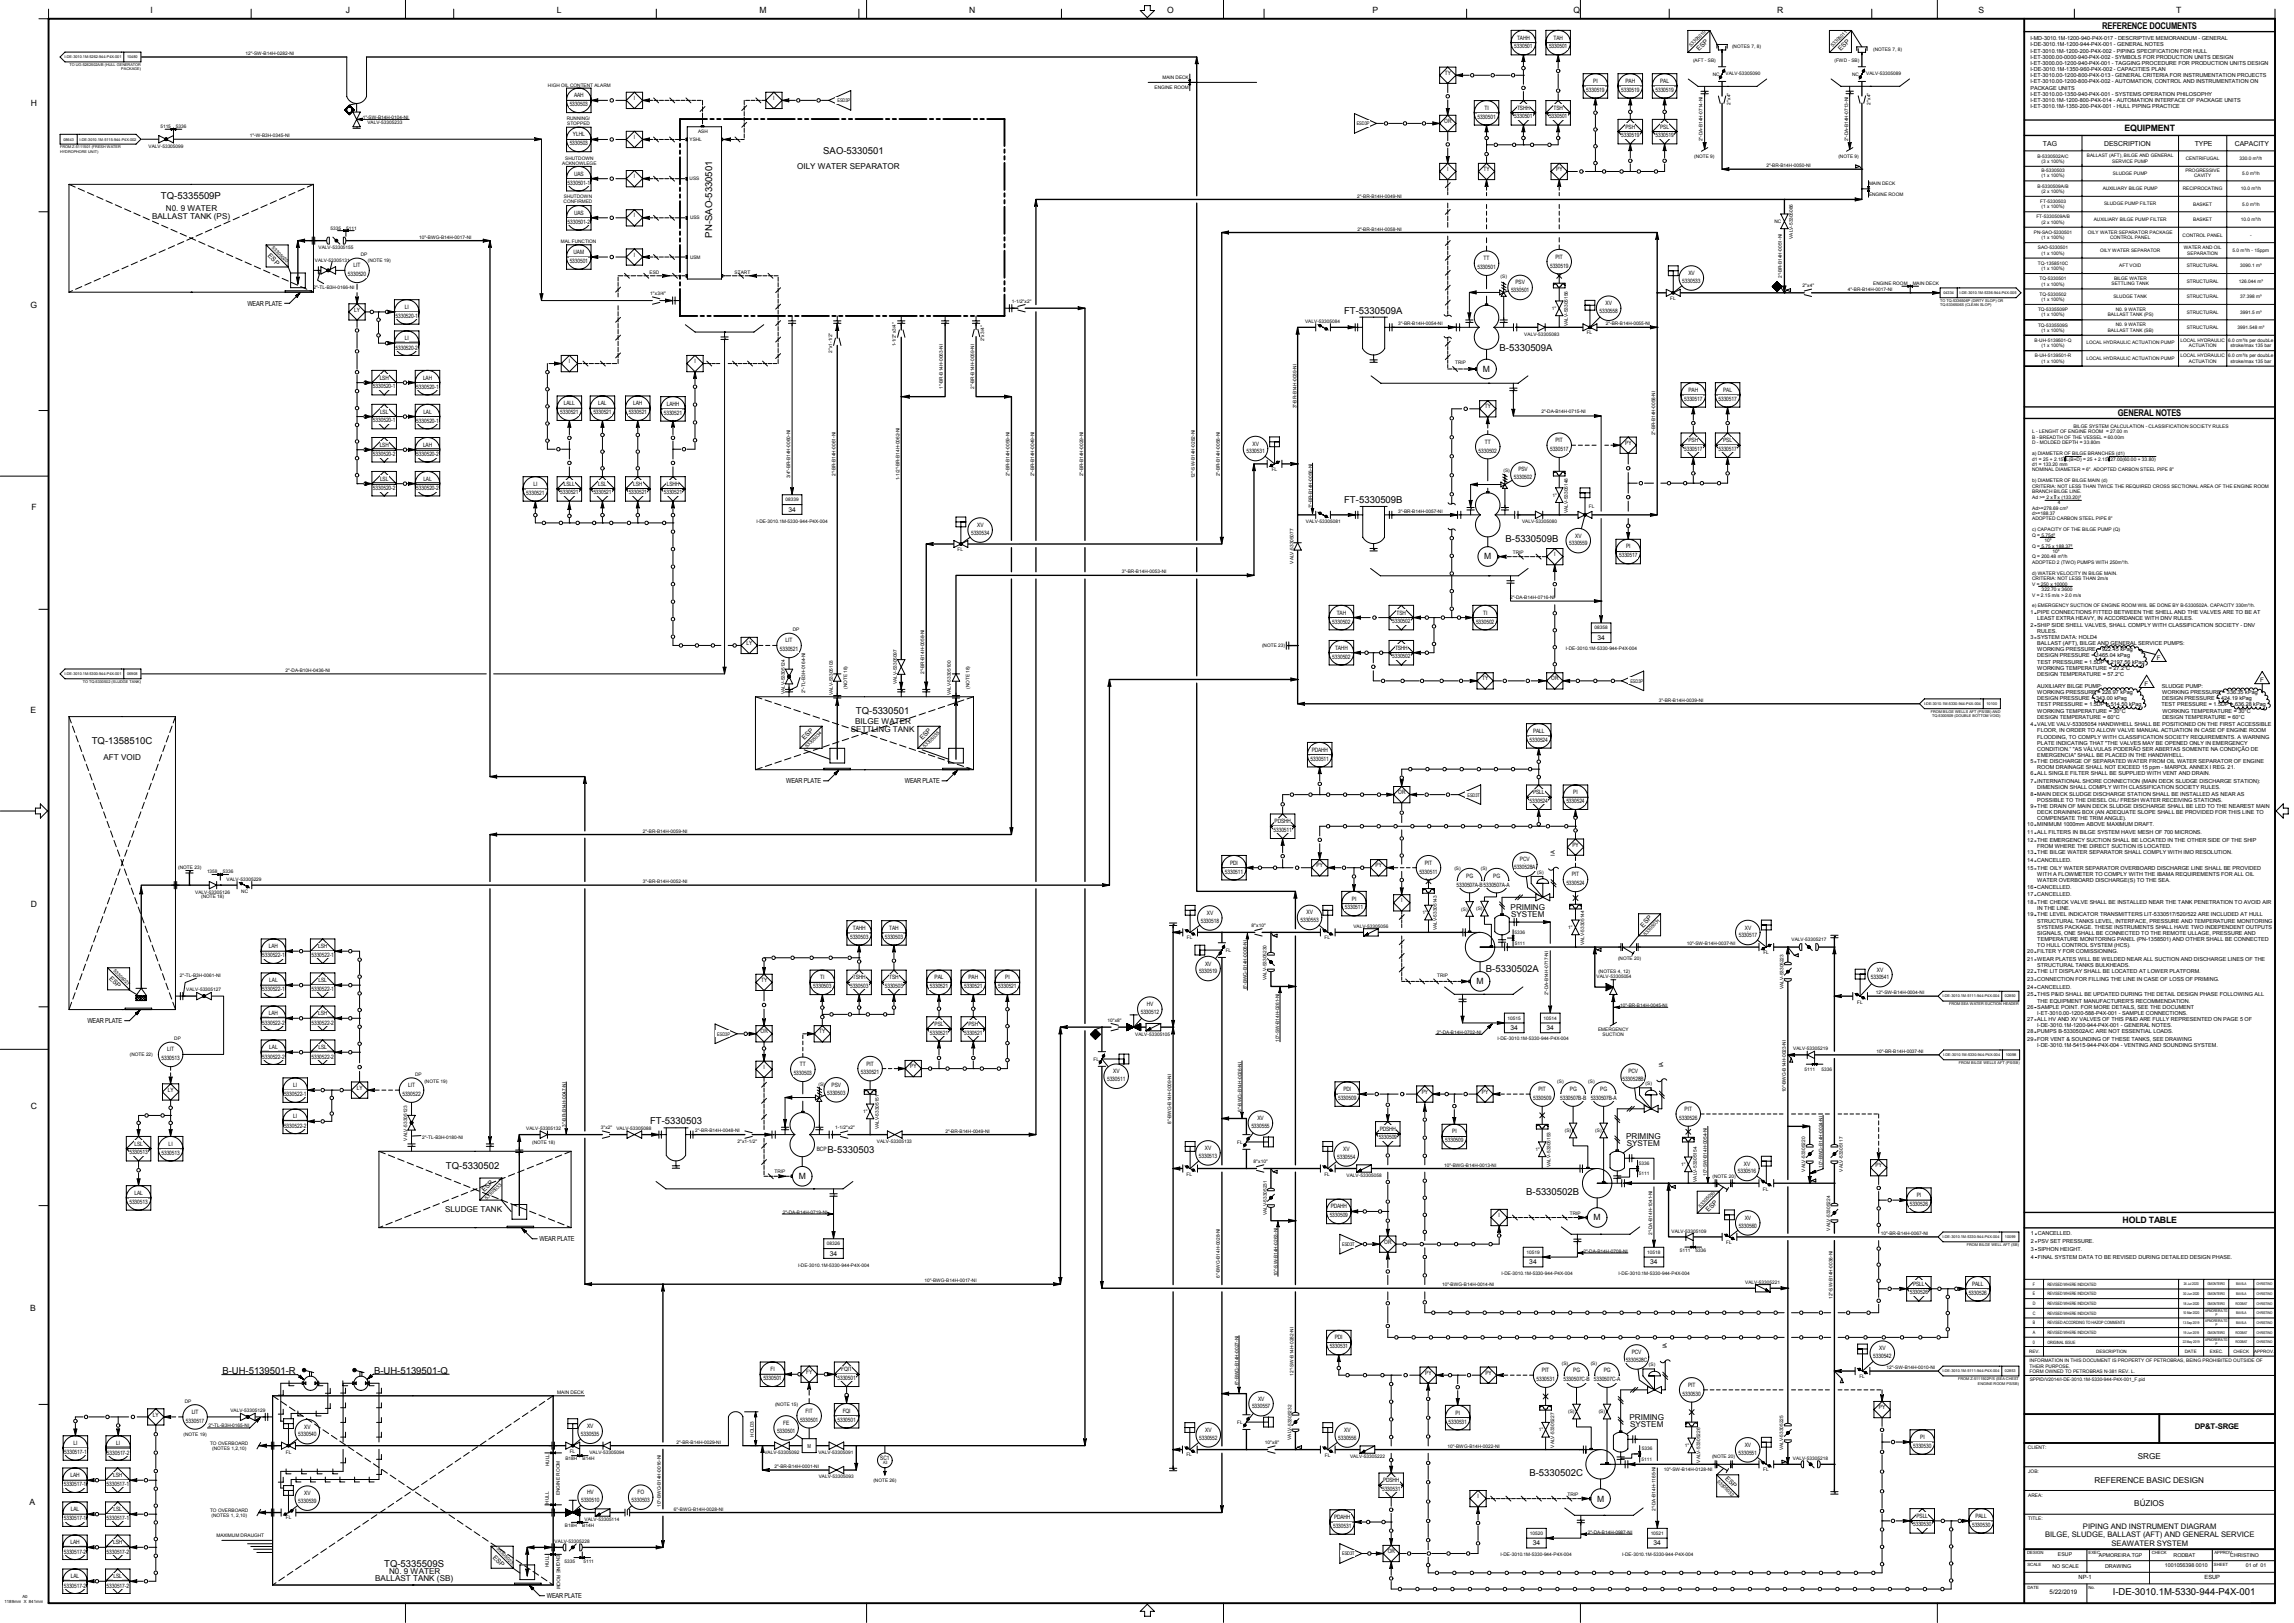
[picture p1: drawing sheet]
<svg xmlns="http://www.w3.org/2000/svg" width="1189mm" height="841mm" viewBox="0 0 1189 841" stroke-linecap="round" stroke-linejoin="round" font-family="sans-serif">
<defs><g id="words">
<g font-size="4.9">
<text x="427" y="80">SAO-5330501</text>
<text x="83" y="103">TQ-5335509P</text>
<text x="369" y="123" transform="rotate(-90 369 123)">PN-SAO-5330501</text>
<text x="697" y="163">FT-5330509A</text>
<text x="777" y="182">B-5330509A</text>
<text x="697" y="261">FT-5330509B</text>
<text x="780" y="281">B-5330509B</text>
<text x="444" y="370">TQ-5330501</text>
<text x="48" y="386">TQ-1358510C</text>
<text x="770" y="503">B-5330502A</text>
<text x="337" y="582">FT-5330503</text>
<text x="429" y="598">B-5330503</text>
<text x="231" y="606">TQ-5330502</text>
<text x="791" y="619">B-5330502B</text>
<text x="115" y="712">B-UH-5139501-R</text>
<text x="194" y="712">B-UH-5139501-Q</text>
<text x="793" y="765">B-5330502C</text>
<text x="199" y="812">TQ-5335509S</text>
<text x="1095" y="827">I-DE-3010.1M-5330-944-P4X-001</text>
</g>
<g font-size="4.8">
<text x="1090" y="15">REFERENCE DOCUMENTS</text>
<text x="1098" y="216">GENERAL NOTES</text>
</g>
<g font-size="4.5">
<text x="78" y="7">I</text>
<text x="179" y="7">J</text>
<text x="289" y="7">L</text>
<text x="394" y="7">M</text>
<text x="502" y="7">N</text>
<text x="605" y="7">O</text>
<text x="711" y="7">P</text>
<text x="816" y="7">Q</text>
<text x="921" y="7">R</text>
<text x="1026" y="7">S</text>
<text x="1128" y="7">T</text>
<text x="16" y="55">H</text>
<text x="1101" y="68">EQUIPMENT</text>
<text x="16" y="160">G</text>
<text x="769" y="193">M</text>
<text x="16" y="264">F</text>
<text x="769" y="290">M</text>
<text x="16" y="370">E</text>
<text x="16" y="470">D</text>
<text x="765" y="510">M</text>
<text x="16" y="575">C</text>
<text x="414" y="611">M</text>
<text x="826" y="632">M</text>
<text x="1100" y="634">HOLD TABLE</text>
<text x="16" y="679">B</text>
<text x="15" y="780">A</text>
<text x="828" y="778">M</text>
</g>
<g font-size="4.2">
<text x="413" y="88">OILY WATER SEPARATOR</text>
<text x="79" y="113">BALLAST TANK (PS)</text>
<text x="86" y="109">N0. 9 WATER</text>
<text x="443" y="375">BILGE WATER</text>
<text x="441" y="379">SETTLING TANK</text>
<text x="54" y="394">AFT VOID</text>
<text x="783" y="472">PRIMING</text>
<text x="783" y="475">SYSTEM</text>
<text x="843" y="590">PRIMING</text>
<text x="843" y="594">SYSTEM</text>
<text x="231" y="628">SLUDGE TANK</text>
<text x="845" y="736">PRIMING</text>
<text x="845" y="739">SYSTEM</text>
<text x="1108" y="756">SRGE</text>
<text x="1086" y="768">REFERENCE BASIC DESIGN</text>
<text x="1106" y="781">BÚZIOS</text>
<text x="202" y="816">N0. 9 WATER</text>
<text x="194" y="819">BALLAST TANK (SB)</text>
</g>
<g font-size="4">
<text x="1138" y="740">DP&amp;T-SRGE</text>
<text x="1060" y="797">BILGE, SLUDGE, BALLAST (AFT) AND GENERAL SERVICE</text>
<text x="1080" y="792">PIPING AND INSTRUMENT DIAGRAM</text>
<text x="1094" y="801">SEAWATER SYSTEM</text>
</g>
<g font-size="3.6">
<text x="1059" y="75">TAG</text>
<text x="1091" y="75">DESCRIPTION</text>
<text x="1138" y="75">TYPE</text>
<text x="1158" y="75">CAPACITY</text>
<text x="128" y="158">WEAR PLATE</text>
<text x="408" y="406">WEAR PLATE</text>
<text x="469" y="406">WEAR PLATE</text>
<text x="45" y="530">WEAR PLATE</text>
<text x="280" y="643">WEAR PLATE</text>
<text x="283" y="828">WEAR PLATE</text>
</g>
<g font-size="3.5">
<text x="409" y="265">34</text>
<text x="828" y="332">34</text>
<text x="783" y="534">34</text>
<text x="802" y="534">34</text>
<text x="430" y="651">34</text>
<text x="793" y="655">34</text>
<text x="855" y="655">34</text>
<text x="794" y="801">34</text>
<text x="857" y="801">34</text>
</g>
<g font-size="3.4">
<text x="881" y="27" transform="rotate(-45 881 27)">ESP</text>
<text x="954" y="27" transform="rotate(-45 954 27)">ESP</text>
<text x="139" y="133" transform="rotate(45 139 133)">ESP</text>
<text x="417" y="383" transform="rotate(-45 417 383)">ESP</text>
<text x="478" y="383" transform="rotate(-45 478 383)">ESP</text>
<text x="852" y="481" transform="rotate(-45 852 481)">ESP</text>
<text x="56" y="507" transform="rotate(45 56 507)">ESP</text>
<text x="251" y="618" transform="rotate(-45 251 618)">ESP</text>
<text x="886" y="628" transform="rotate(-45 886 628)">ESP</text>
<text x="894" y="767" transform="rotate(45 894 767)">ESP</text>
<text x="255" y="807" transform="rotate(45 255 807)">ESP</text>
</g>
<g font-size="3.2">
<text x="1118" y="342">F</text>
<text x="1171" y="353">F</text>
<text x="1112" y="355">F</text>
<text x="1062" y="826">5/22/2019</text>
</g>
<g font-size="3.1">
<text x="786" y="20">TAHH</text>
<text x="805" y="20">TAH</text>
<text x="131" y="29">-</text>
<text x="136" y="29">-</text>
<text x="143" y="29">-</text>
<text x="149" y="29">-</text>
<text x="785" y="25">5330501</text>
<text x="803" y="25">5330501</text>
<text x="749" y="39">TY</text>
<text x="822" y="48">5330519</text>
<text x="826" y="43">PI</text>
<text x="840" y="48">5330519</text>
<text x="843" y="43">PAH</text>
<text x="858" y="48">5330519</text>
<text x="861" y="43">PAL</text>
<text x="298" y="50">AAH</text>
<text x="328" y="52">I</text>
<text x="401" y="52">I</text>
<text x="883" y="53" transform="rotate(-90 883 53)">-</text>
<text x="958" y="53" transform="rotate(-90 958 53)">-</text>
<text x="295" y="55">5330503</text>
<text x="769" y="57">TI</text>
<text x="786" y="57">TSHH</text>
<text x="805" y="57">TSH</text>
<text x="883" y="60" transform="rotate(-90 883 60)">-</text>
<text x="958" y="60" transform="rotate(-90 958 60)">-</text>
<text x="190" y="62">-</text>
<text x="195" y="62">-</text>
<text x="202" y="62">-</text>
<text x="208" y="62">-</text>
<text x="749" y="64">OR</text>
<text x="766" y="62">5330501</text>
<text x="785" y="61">5330501</text>
<text x="803" y="61">5330501</text>
<text x="132" y="71">-</text>
<text x="135" y="71">-</text>
<text x="141" y="71">-</text>
<text x="147" y="71">-</text>
<text x="297" y="71">YLHL</text>
<text x="840" y="71">5330519</text>
<text x="843" y="67">PSH</text>
<text x="858" y="71">5330519</text>
<text x="861" y="67">PSL</text>
<text x="883" y="71" transform="rotate(-90 883 71)">-</text>
<text x="883" y="67" transform="rotate(-90 883 67)">-</text>
<text x="958" y="71" transform="rotate(-90 958 71)">-</text>
<text x="958" y="67" transform="rotate(-90 958 67)">-</text>
<text x="295" y="75">5330503</text>
<text x="328" y="72">I</text>
<text x="750" y="89">I</text>
<text x="769" y="89">TY</text>
<text x="807" y="89">PY</text>
<text x="918" y="87">-</text>
<text x="922" y="87">-</text>
<text x="929" y="87">-</text>
<text x="935" y="87">-</text>
<text x="294" y="96">5330501-1</text>
<text x="298" y="91">UAS</text>
<text x="328" y="92">I</text>
<text x="706" y="102">-</text>
<text x="710" y="102">-</text>
<text x="717" y="102">-</text>
<text x="723" y="102">-</text>
<text x="298" y="111">UAS</text>
<text x="328" y="113">I</text>
<text x="294" y="116">5330501-2</text>
<text x="706" y="119">-</text>
<text x="710" y="119">-</text>
<text x="717" y="119">-</text>
<text x="723" y="119">-</text>
<text x="221" y="124">-</text>
<text x="228" y="124">-</text>
<text x="235" y="124">-</text>
<text x="241" y="124">-</text>
<text x="923" y="124" transform="rotate(-90 923 124)">-</text>
<text x="297" y="132">UAM</text>
<text x="923" y="131" transform="rotate(-90 923 131)">-</text>
<text x="295" y="136">5330501</text>
<text x="328" y="133">I</text>
<text x="769" y="135">TT</text>
<text x="806" y="134">PIT</text>
<text x="923" y="138" transform="rotate(-90 923 138)">-</text>
<text x="180" y="143">5330520</text>
<text x="183" y="138">LIT</text>
<text x="766" y="139">5330501</text>
<text x="803" y="139">5330519</text>
<text x="875" y="143">XV</text>
<text x="923" y="142" transform="rotate(-90 923 142)">-</text>
<text x="165" y="150">-</text>
<text x="169" y="150">-</text>
<text x="174" y="150">-</text>
<text x="180" y="150">-</text>
<text x="786" y="147">PSV</text>
<text x="872" y="147">5330533</text>
<text x="783" y="151">5330501</text>
<text x="960" y="151">-</text>
<text x="964" y="151">-</text>
<text x="971" y="151">-</text>
<text x="978" y="151">-</text>
<text x="184" y="161">LY</text>
<text x="210" y="160">LI</text>
<text x="832" y="158">XV</text>
<text x="205" y="165">5330520-1</text>
<text x="829" y="162">5330558</text>
<text x="727" y="169">-</text>
<text x="731" y="169">-</text>
<text x="738" y="169">-</text>
<text x="744" y="169">-</text>
<text x="835" y="168">-</text>
<text x="839" y="168">-</text>
<text x="846" y="168">-</text>
<text x="852" y="168">-</text>
<text x="210" y="176">LI</text>
<text x="205" y="181">5330520-2</text>
<text x="489" y="182" transform="rotate(-90 489 182)">-</text>
<text x="505" y="182" transform="rotate(-90 505 182)">-</text>
<text x="295" y="188">I</text>
<text x="360" y="188">I</text>
<text x="489" y="188" transform="rotate(-90 489 188)">-</text>
<text x="505" y="188" transform="rotate(-90 505 188)">-</text>
<text x="672" y="192" transform="rotate(-90 672 192)">-</text>
<text x="197" y="197">LSH</text>
<text x="219" y="197">LAH</text>
<text x="489" y="195" transform="rotate(-90 489 195)">-</text>
<text x="505" y="195" transform="rotate(-90 505 195)">-</text>
<text x="193" y="201">5330520-1</text>
<text x="216" y="201">5330520-1</text>
<text x="489" y="199" transform="rotate(-90 489 199)">-</text>
<text x="505" y="199" transform="rotate(-90 505 199)">-</text>
<text x="672" y="198" transform="rotate(-90 672 198)">-</text>
<text x="875" y="203">PAH</text>
<text x="893" y="203">PAL</text>
<text x="292" y="210">LALL</text>
<text x="310" y="210">LAL</text>
<text x="328" y="210">LAH</text>
<text x="672" y="209" transform="rotate(-90 672 209)">-</text>
<text x="672" y="205" transform="rotate(-90 672 205)">-</text>
<text x="858" y="206" transform="rotate(-90 858 206)">-</text>
<text x="873" y="208">5330517</text>
<text x="891" y="208">5330517</text>
<text x="197" y="214">LSL</text>
<text x="219" y="214">LAL</text>
<text x="290" y="215">5330521</text>
<text x="308" y="215">5330521</text>
<text x="326" y="215">5330521</text>
<text x="344" y="215">5330521</text>
<text x="346" y="210">LAHH</text>
<text x="770" y="212">TY</text>
<text x="801" y="214">-</text>
<text x="805" y="214">-</text>
<text x="812" y="214">-</text>
<text x="819" y="214">-</text>
<text x="858" y="212" transform="rotate(-90 858 212)">-</text>
<text x="193" y="219">5330520-1</text>
<text x="216" y="219">5330520-1</text>
<text x="858" y="219" transform="rotate(-90 858 219)">-</text>
<text x="410" y="226" transform="rotate(-90 410 226)">-</text>
<text x="433" y="227" transform="rotate(-90 433 227)">-</text>
<text x="466" y="225" transform="rotate(-90 466 225)">-</text>
<text x="523" y="227" transform="rotate(-90 523 227)">-</text>
<text x="536" y="227" transform="rotate(-90 536 227)">-</text>
<text x="561" y="227" transform="rotate(-90 561 227)">-</text>
<text x="619" y="226" transform="rotate(-90 619 226)">-</text>
<text x="632" y="227" transform="rotate(-90 632 227)">-</text>
<text x="858" y="223" transform="rotate(-90 858 223)">-</text>
<text x="197" y="231">LSH</text>
<text x="219" y="231">LAH</text>
<text x="410" y="232" transform="rotate(-90 410 232)">-</text>
<text x="433" y="233" transform="rotate(-90 433 233)">-</text>
<text x="466" y="231" transform="rotate(-90 466 231)">-</text>
<text x="523" y="233" transform="rotate(-90 523 233)">-</text>
<text x="536" y="233" transform="rotate(-90 536 233)">-</text>
<text x="561" y="233" transform="rotate(-90 561 233)">-</text>
<text x="619" y="232" transform="rotate(-90 619 232)">-</text>
<text x="632" y="233" transform="rotate(-90 632 233)">-</text>
<text x="649" y="231">XV</text>
<text x="770" y="230">TT</text>
<text x="803" y="234">5330517</text>
<text x="806" y="229">PIT</text>
<text x="842" y="230">PY</text>
<text x="873" y="234">5330517</text>
<text x="875" y="229">PSH</text>
<text x="891" y="234">5330517</text>
<text x="893" y="229">PSL</text>
<text x="193" y="236">5330520-2</text>
<text x="216" y="236">5330520-2</text>
<text x="410" y="239" transform="rotate(-90 410 239)">-</text>
<text x="466" y="238" transform="rotate(-90 466 238)">-</text>
<text x="619" y="239" transform="rotate(-90 619 239)">-</text>
<text x="646" y="235">5330531</text>
<text x="766" y="234">5330502</text>
<text x="410" y="243" transform="rotate(-90 410 243)">-</text>
<text x="433" y="244" transform="rotate(-90 433 244)">-</text>
<text x="433" y="240" transform="rotate(-90 433 240)">-</text>
<text x="466" y="242" transform="rotate(-90 466 242)">-</text>
<text x="523" y="244" transform="rotate(-90 523 244)">-</text>
<text x="523" y="240" transform="rotate(-90 523 240)">-</text>
<text x="536" y="245" transform="rotate(-90 536 245)">-</text>
<text x="536" y="240" transform="rotate(-90 536 240)">-</text>
<text x="561" y="244" transform="rotate(-90 561 244)">-</text>
<text x="561" y="240" transform="rotate(-90 561 240)">-</text>
<text x="619" y="244" transform="rotate(-90 619 244)">-</text>
<text x="632" y="244" transform="rotate(-90 632 244)">-</text>
<text x="632" y="240" transform="rotate(-90 632 240)">-</text>
<text x="680" y="244" transform="rotate(-90 680 244)">-</text>
<text x="787" y="244">PSV</text>
<text x="197" y="249">LSL</text>
<text x="219" y="249">LAL</text>
<text x="276" y="252">LI</text>
<text x="292" y="252">LSLL</text>
<text x="310" y="252">LSL</text>
<text x="328" y="252">LSH</text>
<text x="346" y="252">LSHH</text>
<text x="680" y="250" transform="rotate(-90 680 250)">-</text>
<text x="785" y="248">5330502</text>
<text x="193" y="254">5330520-2</text>
<text x="216" y="254">5330520-2</text>
<text x="273" y="256">5330521</text>
<text x="290" y="256">5330521</text>
<text x="308" y="256">5330521</text>
<text x="326" y="256">5330521</text>
<text x="344" y="256">5330521</text>
<text x="680" y="257" transform="rotate(-90 680 257)">-</text>
<text x="680" y="261" transform="rotate(-90 680 261)">-</text>
<text x="727" y="266">-</text>
<text x="731" y="266">-</text>
<text x="738" y="266">-</text>
<text x="744" y="266">-</text>
<text x="506" y="273">XV</text>
<text x="503" y="277">5330534</text>
<text x="816" y="279">XV</text>
<text x="813" y="283">5330559</text>
<text x="843" y="284">PI</text>
<text x="806" y="288">I</text>
<text x="839" y="289">5330517</text>
<text x="584" y="297">-</text>
<text x="588" y="297">-</text>
<text x="595" y="297">-</text>
<text x="601" y="297">-</text>
<text x="785" y="310">-</text>
<text x="789" y="310">-</text>
<text x="796" y="310">-</text>
<text x="803" y="310">-</text>
<text x="691" y="323">5330502</text>
<text x="693" y="318">TAH</text>
<text x="722" y="323">5330502</text>
<text x="724" y="318">TSH</text>
<text x="765" y="323">5330502</text>
<text x="769" y="318">TI</text>
<text x="479" y="329" transform="rotate(-90 479 329)">-</text>
<text x="387" y="334">LY</text>
<text x="407" y="333">LIT</text>
<text x="479" y="336" transform="rotate(-90 479 336)">-</text>
<text x="404" y="338">5330521</text>
<text x="417" y="341" transform="rotate(-90 417 341)">-</text>
<text x="691" y="341">5330502</text>
<text x="692" y="337">TAHH</text>
<text x="722" y="341">5330502</text>
<text x="723" y="337">TSHH</text>
<text x="417" y="348" transform="rotate(-90 417 348)">-</text>
<text x="479" y="347" transform="rotate(-90 479 347)">-</text>
<text x="479" y="343" transform="rotate(-90 479 343)">-</text>
<text x="150" y="348">-</text>
<text x="155" y="348">-</text>
<text x="162" y="348">-</text>
<text x="168" y="348">-</text>
<text x="417" y="353" transform="rotate(-90 417 353)">-</text>
<text x="768" y="353">TY</text>
<text x="804" y="353">OR</text>
<text x="417" y="357" transform="rotate(-90 417 357)">-</text>
<text x="862" y="364">-</text>
<text x="866" y="364">-</text>
<text x="873" y="364">-</text>
<text x="880" y="364">-</text>
<text x="795" y="380">PALL</text>
<text x="680" y="389">PDAHH</text>
<text x="793" y="384">5330524</text>
<text x="679" y="394">5330511</text>
<text x="725" y="412">OR</text>
<text x="795" y="412">PSLL</text>
<text x="815" y="412">PI</text>
<text x="793" y="416">5330524</text>
<text x="812" y="416">5330524</text>
<text x="336" y="431">-</text>
<text x="340" y="431">-</text>
<text x="347" y="431">-</text>
<text x="353" y="431">-</text>
<text x="660" y="431">5330511</text>
<text x="661" y="427">PDSHH</text>
<text x="815" y="439">PY</text>
<text x="638" y="448">PDI</text>
<text x="682" y="449">PY</text>
<text x="713" y="449">PY</text>
<text x="739" y="448">PIT</text>
<text x="788" y="446">PCV</text>
<text x="635" y="453">5330511</text>
<text x="736" y="453">5330511</text>
<text x="760" y="455">PG</text>
<text x="774" y="455">PG</text>
<text x="785" y="450">5330528A</text>
<text x="815" y="454">PIT</text>
<text x="336" y="458">-</text>
<text x="340" y="458">-</text>
<text x="347" y="458">-</text>
<text x="353" y="458">-</text>
<text x="755" y="459">5330507A-B</text>
<text x="769" y="459">5330507A-A</text>
<text x="812" y="459">5330524</text>
<text x="701" y="467">PI</text>
<text x="726" y="468">I</text>
<text x="677" y="474">XV</text>
<text x="697" y="471">5330511</text>
<text x="622" y="478">5330518</text>
<text x="625" y="474">XV</text>
<text x="674" y="478">5330553</text>
<text x="442" y="482">TAHH</text>
<text x="461" y="482">TAH</text>
<text x="901" y="486">5330517</text>
<text x="904" y="482">XV</text>
<text x="139" y="491">LAH</text>
<text x="165" y="491">LSH</text>
<text x="441" y="486">5330503</text>
<text x="459" y="486">5330503</text>
<text x="646" y="490" transform="rotate(-90 646 490)">-</text>
<text x="878" y="490">-</text>
<text x="883" y="490">-</text>
<text x="890" y="490">-</text>
<text x="896" y="490">-</text>
<text x="136" y="496">5330522-1</text>
<text x="161" y="496">5330522-1</text>
<text x="646" y="497" transform="rotate(-90 646 497)">-</text>
<text x="803" y="496" transform="rotate(-90 803 496)">-</text>
<text x="625" y="500">XV</text>
<text x="646" y="504" transform="rotate(-90 646 504)">-</text>
<text x="803" y="502" transform="rotate(-90 803 502)">-</text>
<text x="973" y="503">XV</text>
<text x="96" y="506">-</text>
<text x="99" y="506">-</text>
<text x="105" y="506">-</text>
<text x="111" y="506">-</text>
<text x="140" y="509">LAL</text>
<text x="165" y="509">LSL</text>
<text x="394" y="509">TY</text>
<text x="425" y="507">TI</text>
<text x="442" y="507">TSHH</text>
<text x="461" y="507">TSH</text>
<text x="484" y="507">PAL</text>
<text x="502" y="507">PAH</text>
<text x="521" y="507">PI</text>
<text x="621" y="504">5330519</text>
<text x="803" y="509" transform="rotate(-90 803 509)">-</text>
<text x="970" y="507">5330541</text>
<text x="136" y="514">5330522-1</text>
<text x="161" y="513">5330522-1</text>
<text x="421" y="512">5330503</text>
<text x="441" y="512">5330503</text>
<text x="459" y="512">5330503</text>
<text x="482" y="512">5330521</text>
<text x="500" y="512">5330521</text>
<text x="517" y="512">5330521</text>
<text x="646" y="510" transform="rotate(-90 646 510)">-</text>
<text x="803" y="514" transform="rotate(-90 803 514)">-</text>
<text x="976" y="515">-</text>
<text x="981" y="515">-</text>
<text x="988" y="515">-</text>
<text x="994" y="515">-</text>
<text x="594" y="521">HV</text>
<text x="663" y="518" transform="rotate(-90 663 518)">-</text>
<text x="843" y="522">-</text>
<text x="848" y="522">-</text>
<text x="855" y="522">-</text>
<text x="861" y="522">-</text>
<text x="139" y="526">LAH</text>
<text x="165" y="526">LSH</text>
<text x="591" y="525">5330512</text>
<text x="663" y="524" transform="rotate(-90 663 524)">-</text>
<text x="136" y="531">5330522-2</text>
<text x="161" y="531">5330522-2</text>
<text x="484" y="532">PSL</text>
<text x="502" y="532">PSH</text>
<text x="663" y="531" transform="rotate(-90 663 531)">-</text>
<text x="394" y="535">OR</text>
<text x="425" y="535">TY</text>
<text x="482" y="536">5330521</text>
<text x="500" y="536">5330521</text>
<text x="663" y="536" transform="rotate(-90 663 536)">-</text>
<text x="747" y="536">-</text>
<text x="751" y="536">-</text>
<text x="758" y="536">-</text>
<text x="765" y="536">-</text>
<text x="87" y="545">LIT</text>
<text x="140" y="544">LAL</text>
<text x="165" y="544">LSL</text>
<text x="926" y="542" transform="rotate(-90 926 542)">-</text>
<text x="976" y="546">-</text>
<text x="980" y="546">-</text>
<text x="987" y="546">-</text>
<text x="994" y="546">-</text>
<text x="84" y="549">5330513</text>
<text x="136" y="549">5330522-2</text>
<text x="161" y="549">5330522-2</text>
<text x="926" y="549" transform="rotate(-90 926 549)">-</text>
<text x="396" y="554">I</text>
<text x="411" y="557">5330503</text>
<text x="415" y="552">TT</text>
<text x="446" y="557">5330521</text>
<text x="449" y="552">PIT</text>
<text x="472" y="554">PY</text>
<text x="577" y="556">XV</text>
<text x="643" y="554" transform="rotate(-90 643 554)">-</text>
<text x="844" y="556">PCV</text>
<text x="926" y="556" transform="rotate(-90 926 556)">-</text>
<text x="152" y="563">LI</text>
<text x="212" y="563">LIT</text>
<text x="293" y="564" transform="rotate(-90 293 564)">-</text>
<text x="431" y="563">PSV</text>
<text x="574" y="560">5330511</text>
<text x="607" y="560" transform="rotate(-90 607 560)">-</text>
<text x="643" y="560" transform="rotate(-90 643 560)">-</text>
<text x="841" y="560">5330528B</text>
<text x="926" y="562" transform="rotate(-90 926 562)">-</text>
<text x="87" y="566">LY</text>
<text x="147" y="568">5330522-1</text>
<text x="185" y="565">LY</text>
<text x="209" y="568">5330522</text>
<text x="429" y="567">5330503</text>
<text x="607" y="566" transform="rotate(-90 607 566)">-</text>
<text x="643" y="567" transform="rotate(-90 643 567)">-</text>
<text x="694" y="570">5330509</text>
<text x="696" y="565">PDI</text>
<text x="737" y="567">PY</text>
<text x="768" y="567">PY</text>
<text x="795" y="570">5330509</text>
<text x="797" y="565">PIT</text>
<text x="809" y="570">5330507B-B</text>
<text x="814" y="565">PG</text>
<text x="824" y="570">5330507B-A</text>
<text x="829" y="565">PG</text>
<text x="293" y="570" transform="rotate(-90 293 570)">-</text>
<text x="607" y="573" transform="rotate(-90 607 573)">-</text>
<text x="643" y="574" transform="rotate(-90 643 574)">-</text>
<text x="873" y="576">PIT</text>
<text x="152" y="579">LI</text>
<text x="293" y="581" transform="rotate(-90 293 581)">-</text>
<text x="293" y="577" transform="rotate(-90 293 577)">-</text>
<text x="607" y="580" transform="rotate(-90 607 580)">-</text>
<text x="652" y="580">XV</text>
<text x="870" y="580">5330526</text>
<text x="945" y="581" transform="rotate(-90 945 581)">-</text>
<text x="147" y="584">5330522-2</text>
<text x="363" y="587">-</text>
<text x="367" y="587">-</text>
<text x="374" y="587">-</text>
<text x="380" y="587">-</text>
<text x="492" y="587">-</text>
<text x="497" y="587">-</text>
<text x="503" y="587">-</text>
<text x="510" y="587">-</text>
<text x="649" y="584">5330555</text>
<text x="715" y="586">PDSHH</text>
<text x="753" y="587">PI</text>
<text x="885" y="587" transform="rotate(-90 885 587)">-</text>
<text x="945" y="588" transform="rotate(-90 945 588)">-</text>
<text x="70" y="594">LSL</text>
<text x="87" y="594">LI</text>
<text x="221" y="590">-</text>
<text x="225" y="590">-</text>
<text x="230" y="590">-</text>
<text x="237" y="590">-</text>
<text x="715" y="590">5330509</text>
<text x="749" y="592">5330509</text>
<text x="885" y="594" transform="rotate(-90 885 594)">-</text>
<text x="67" y="598">5330513</text>
<text x="84" y="598">5330513</text>
<text x="423" y="597">BCP</text>
<text x="621" y="600">5330513</text>
<text x="625" y="596">XV</text>
<text x="696" y="596">XV</text>
<text x="945" y="595" transform="rotate(-90 945 595)">-</text>
<text x="693" y="600">5330554</text>
<text x="752" y="604">-</text>
<text x="759" y="604">-</text>
<text x="766" y="604">-</text>
<text x="772" y="604">-</text>
<text x="885" y="606" transform="rotate(-90 885 606)">-</text>
<text x="885" y="601" transform="rotate(-90 885 601)">-</text>
<text x="904" y="604">XV</text>
<text x="945" y="602" transform="rotate(-90 945 602)">-</text>
<text x="972" y="605">PY</text>
<text x="901" y="608">5330516</text>
<text x="67" y="624">5330513</text>
<text x="70" y="619">LAL</text>
<text x="856" y="620" transform="rotate(-90 856 620)">-</text>
<text x="993" y="620">PI</text>
<text x="408" y="629">-</text>
<text x="412" y="629">-</text>
<text x="419" y="629">-</text>
<text x="426" y="629">-</text>
<text x="690" y="626">PDAHH</text>
<text x="856" y="626" transform="rotate(-90 856 626)">-</text>
<text x="990" y="625">5330526</text>
<text x="689" y="631">5330509</text>
<text x="777" y="631">I</text>
<text x="856" y="633" transform="rotate(-90 856 633)">-</text>
<text x="904" y="632">XV</text>
<text x="632" y="640" transform="rotate(-90 632 640)">-</text>
<text x="662" y="639" transform="rotate(-90 662 639)">-</text>
<text x="856" y="638" transform="rotate(-90 856 638)">-</text>
<text x="901" y="636">5330560</text>
<text x="979" y="640">-</text>
<text x="983" y="640">-</text>
<text x="990" y="640">-</text>
<text x="996" y="640">-</text>
<text x="632" y="646" transform="rotate(-90 632 646)">-</text>
<text x="662" y="646" transform="rotate(-90 662 646)">-</text>
<text x="717" y="644">OR</text>
<text x="632" y="653" transform="rotate(-90 632 653)">-</text>
<text x="662" y="653" transform="rotate(-90 662 653)">-</text>
<text x="823" y="649">-</text>
<text x="827" y="649">-</text>
<text x="834" y="649">-</text>
<text x="840" y="649">-</text>
<text x="950" y="651" transform="rotate(-90 950 651)">-</text>
<text x="632" y="660" transform="rotate(-90 632 660)">-</text>
<text x="662" y="658" transform="rotate(-90 662 658)">-</text>
<text x="950" y="658" transform="rotate(-90 950 658)">-</text>
<text x="483" y="664">-</text>
<text x="490" y="664">-</text>
<text x="497" y="664">-</text>
<text x="503" y="664">-</text>
<text x="950" y="665" transform="rotate(-90 950 665)">-</text>
<text x="751" y="667">-</text>
<text x="758" y="667">-</text>
<text x="765" y="667">-</text>
<text x="771" y="667">-</text>
<text x="950" y="670" transform="rotate(-90 950 670)">-</text>
<text x="990" y="671">5330526</text>
<text x="992" y="666">PSLL</text>
<text x="1020" y="671">5330526</text>
<text x="1022" y="666">PALL</text>
<text x="642" y="695" transform="rotate(-90 642 695)">-</text>
<text x="670" y="691" transform="rotate(-90 670 691)">-</text>
<text x="692" y="694">PDI</text>
<text x="642" y="702" transform="rotate(-90 642 702)">-</text>
<text x="670" y="697" transform="rotate(-90 670 697)">-</text>
<text x="689" y="699">5330531</text>
<text x="846" y="702">PCV</text>
<text x="974" y="700">XV</text>
<text x="670" y="704" transform="rotate(-90 670 704)">-</text>
<text x="843" y="706">5330528C</text>
<text x="971" y="704">5330542</text>
<text x="399" y="711">FI</text>
<text x="418" y="712">FY</text>
<text x="436" y="711">FQIT</text>
<text x="642" y="709" transform="rotate(-90 642 709)">-</text>
<text x="670" y="709" transform="rotate(-90 670 709)">-</text>
<text x="739" y="712">PY</text>
<text x="770" y="712">PY</text>
<text x="799" y="711">PIT</text>
<text x="815" y="711">PG</text>
<text x="831" y="711">PG</text>
<text x="981" y="709">-</text>
<text x="986" y="709">-</text>
<text x="993" y="709">-</text>
<text x="1000" y="709">-</text>
<text x="396" y="715">5330501</text>
<text x="434" y="715">5330501</text>
<text x="642" y="716" transform="rotate(-90 642 716)">-</text>
<text x="796" y="716">5330531</text>
<text x="810" y="716">5330507C-B</text>
<text x="826" y="716">5330507C-A</text>
<text x="875" y="719">PIT</text>
<text x="652" y="726">XV</text>
<text x="872" y="723">5330530</text>
<text x="649" y="730">5330557</text>
<text x="974" y="730">PY</text>
<text x="79" y="734">LY</text>
<text x="96" y="737">5330517</text>
<text x="99" y="733">LIT</text>
<text x="415" y="737">5330501</text>
<text x="418" y="732">FIT</text>
<text x="434" y="737">5330501</text>
<text x="437" y="732">FQI</text>
<text x="751" y="738">5330531</text>
<text x="754" y="733">PI</text>
<text x="110" y="740">-</text>
<text x="114" y="740">-</text>
<text x="120" y="740">-</text>
<text x="126" y="740">-</text>
<text x="158" y="740">XV</text>
<text x="304" y="740">XV</text>
<text x="403" y="742">5330501</text>
<text x="406" y="738">FE</text>
<text x="625" y="742">XV</text>
<text x="697" y="742">XV</text>
<text x="38" y="749">LI</text>
<text x="60" y="749">LI</text>
<text x="155" y="744">5330540</text>
<text x="301" y="744">5330535</text>
<text x="353" y="748">-</text>
<text x="357" y="748">-</text>
<text x="364" y="748">-</text>
<text x="370" y="748">-</text>
<text x="622" y="746">5330552</text>
<text x="694" y="746">5330556</text>
<text x="904" y="750">XV</text>
<text x="995" y="746">PI</text>
<text x="33" y="753">5330517-1</text>
<text x="55" y="754">5330517-2</text>
<text x="754" y="750">-</text>
<text x="761" y="750">-</text>
<text x="768" y="750">-</text>
<text x="774" y="750">-</text>
<text x="901" y="754">5330551</text>
<text x="992" y="750">5330530</text>
<text x="343" y="757" transform="rotate(-90 343 757)">-</text>
<text x="404" y="761">-</text>
<text x="408" y="761">-</text>
<text x="415" y="761">-</text>
<text x="421" y="761">-</text>
<text x="456" y="757">SC1</text>
<text x="37" y="765">LAH</text>
<text x="59" y="765">LSH</text>
<text x="343" y="763" transform="rotate(-90 343 763)">-</text>
<text x="858" y="763" transform="rotate(-90 858 763)">-</text>
<text x="866" y="762">-</text>
<text x="871" y="762">-</text>
<text x="878" y="762">-</text>
<text x="884" y="762">-</text>
<text x="33" y="770">5330517-1</text>
<text x="55" y="770">5330517-1</text>
<text x="343" y="770" transform="rotate(-90 343 770)">-</text>
<text x="716" y="773">5330531</text>
<text x="717" y="768">PDSHH</text>
<text x="858" y="769" transform="rotate(-90 858 769)">-</text>
<text x="155" y="779">5330539</text>
<text x="158" y="775">XV</text>
<text x="301" y="778">5330510</text>
<text x="304" y="774">HV</text>
<text x="327" y="778">5330503</text>
<text x="330" y="774">FO</text>
<text x="343" y="777" transform="rotate(-90 343 777)">-</text>
<text x="766" y="776">I</text>
<text x="858" y="776" transform="rotate(-90 858 776)">-</text>
<text x="37" y="783">LAL</text>
<text x="59" y="783">LSL</text>
<text x="352" y="783">-</text>
<text x="358" y="783">-</text>
<text x="365" y="783">-</text>
<text x="372" y="783">-</text>
<text x="858" y="781" transform="rotate(-90 858 781)">-</text>
<text x="33" y="788">5330517-1</text>
<text x="55" y="788">5330517-1</text>
<text x="691" y="792">5330531</text>
<text x="691" y="787">PDAHH</text>
<text x="992" y="791">5330530</text>
<text x="993" y="786">PSLL</text>
<text x="1022" y="791">5330530</text>
<text x="1024" y="786">PALL</text>
<text x="825" y="795">-</text>
<text x="829" y="795">-</text>
<text x="836" y="795">-</text>
<text x="843" y="795">-</text>
<text x="37" y="800">LAH</text>
<text x="59" y="800">LSH</text>
<text x="33" y="805">5330517-2</text>
<text x="55" y="805">5330517-2</text>
<text x="719" y="805">OR</text>
<text x="37" y="818">LAL</text>
<text x="59" y="818">LSL</text>
<text x="33" y="823">5330517-2</text>
<text x="55" y="823">5330517-2</text>
</g>
<g font-size="3">
<text x="806" y="443" transform="rotate(-90 806 443)">IA</text>
<text x="862" y="553" transform="rotate(-90 862 553)">IA</text>
<text x="864" y="699" transform="rotate(-90 864 699)">IA</text>
<text x="1077" y="818">NP-1</text>
<text x="1143" y="818">ESUP</text>
</g>
<g font-size="2.8">
<text x="1052" y="21">I-MD-3010.1M-1200-940-P4X-017 - DESCRIPTIVE MEMORANDUM - GENERAL</text>
<text x="1052" y="24">I-DE-3010.1M-1200-944-P4X-001 - GENERAL NOTES</text>
<text x="1052" y="27">I-ET-3010.1M-1200-200-P4X-002 - PIPING SPECIFICATION FOR HULL</text>
<text x="1052" y="30">I-ET-3000.00-0000-940-P4X-002 - SYMBOLS FOR PRODUCTION UNITS DESIGN</text>
<text x="1052" y="34">I-ET-3000.00-1200-940-P4X-001 - TAGGING PROCEDURE FOR PRODUCTION UNITS DESIGN</text>
<text x="1052" y="37">I-DE-3010.1M-1350-960-P4X-002 - CAPACITIES PLAN</text>
<text x="1052" y="40">I-ET-3010.00-1200-800-P4X-013 - GENERAL CRITERIA FOR INSTRUMENTATION PROJECTS</text>
<text x="1052" y="43">I-ET-3010.00-1200-800-P4X-002 - AUTOMATION, CONTROL AND INSTRUMENTATION ON</text>
<text x="1052" y="46">PACKAGE UNITS</text>
<text x="1052" y="53">I-ET-3010.1M-1200-800-P4X-014 - AUTOMATION INTERFACE OF PACKAGE UNITS</text>
<text x="1052" y="50">I-ET-3010.00-1350-940-P4X-001 - SYSTEMS OPERATION PHILOSOPHY</text>
<text x="1052" y="56">I-ET-3010.1M-1350-200-P4X-001 - HULL PIPING PRACTICE</text>
<text x="1052" y="318">1</text>
<text x="1056" y="318">PIPE CONNECTIONS FITTED BETWEEN THE SHELL AND THE VALVES ARE TO BE AT</text>
<text x="1056" y="322">LEAST EXTRA HEAVY, IN ACCORDANCE WITH DNV RULES.</text>
<text x="1052" y="325">2</text>
<text x="1056" y="325">SHIP SIDE SHELL VALVES, SHALL COMPLY WITH CLASSIFICATION SOCIETY - DNV</text>
<text x="1056" y="328">RULES.</text>
<text x="1052" y="331">3</text>
<text x="1056" y="331">SYSTEM DATA: HOLD4</text>
<text x="1056" y="334">BALLAST (AFT), BILGE AND GENERAL SERVICE PUMPS:</text>
<text x="1056" y="337">WORKING PRESSURE = 922.45 kPag</text>
<text x="1056" y="341">DESIGN PRESSURE = 1465.04 kPag</text>
<text x="1056" y="344">TEST PRESSURE = 1.5DP = 2197.56 kPag</text>
<text x="1056" y="347">WORKING TEMPERATURE = 27.2°C</text>
<text x="1056" y="350">DESIGN TEMPERATURE = 57.2°C</text>
<text x="1056" y="357">AUXILIARY BILGE PUMP:</text>
<text x="1056" y="360">WORKING PRESSURE = 228.97 kPag</text>
<text x="1120" y="357">SLUDGE PUMP:</text>
<text x="1121" y="360">WORKING PRESSURE = 336.35 kPag</text>
<text x="1056" y="363">DESIGN PRESSURE = 343.00 kPag</text>
<text x="1121" y="363">DESIGN PRESSURE = 424.19 kPag</text>
<text x="1056" y="366">TEST PRESSURE = 1.5DP = 514.50 kPag</text>
<text x="1056" y="369">WORKING TEMPERATURE = 30°C</text>
<text x="1120" y="366">TEST PRESSURE = 1.5DP = 636.28 kPag</text>
<text x="1121" y="369">WORKING TEMPERATURE = 30°C</text>
<text x="1052" y="376">4</text>
<text x="1056" y="376">VALVE VALV-53305054 HANDWHELL SHALL BE POSITIONED ON THE FIRST ACCESSIBLE</text>
<text x="1056" y="372">DESIGN TEMPERATURE = 60°C</text>
<text x="1121" y="372">DESIGN TEMPERATURE = 60°C</text>
<text x="1056" y="380">FLOOR, IN ORDER TO ALLOW VALVE MANUAL ACTUATION IN CASE OF ENGINE ROOM</text>
<text x="1056" y="383">FLOODING, TO COMPLY WITH CLASSIFICATION SOCIETY REQUIREMENTS. A WARNING</text>
<text x="1056" y="386">PLATE INDICATING THAT &quot;THE VALVES MAY BE OPENED ONLY IN EMERGENCY</text>
<text x="1056" y="389">CONDITION.” &quot;AS VÁLVULAS PODERÃO SER ABERTAS SOMENTE NA CONDIÇÃO DE</text>
<text x="1052" y="395">5</text>
<text x="1056" y="392">EMERGENCIA&quot; SHALL BE PLACED IN THE HANDWHELL.</text>
<text x="1056" y="395">THE DISCHARGE OF SEPARATED WATER FROM OIL WATER SEPARATOR OF ENGINE</text>
<text x="1052" y="402">6</text>
<text x="1056" y="399">ROOM DRAINAGE SHALL NOT EXCEED 15 ppm - MARPOL ANNEX I REG. 21.</text>
<text x="1056" y="402">ALL SINGLE FILTER SHALL BE SUPPLIED WITH VENT AND DRAIN.</text>
<text x="1052" y="406">7</text>
<text x="1056" y="406">INTERNATIONAL SHORE CONNECTION (MAIN DECK SLUDGE DISCHARGE STATION):</text>
<text x="1052" y="412">8</text>
<text x="1056" y="409">DIMENSION SHALL COMPLY WITH CLASSIFICATION SOCIETY RULES.</text>
<text x="1056" y="412">MAIN DECK SLUDGE DISCHARGE STATION SHALL BE INSTALLED AS NEAR AS</text>
<text x="1052" y="419">9</text>
<text x="1056" y="419">THE DRAIN OF MAIN DECK SLUDGE DISCHARGE SHALL BE LED TO THE NEAREST MAIN</text>
<text x="1056" y="415">POSSIBLE TO THE DIESEL OIL/ FRESH WATER RECEIVING STATIONS.</text>
<text x="1056" y="422">DECK DRAINING BOX (AN ADEQUATE SLOPE SHALL BE PROVIDED FOR THIS LINE TO</text>
<text x="1056" y="425">COMPENSATE THE TRIM ANGLE).</text>
<text x="1051" y="428">10</text>
<text x="1056" y="428">MINIMUM 1000mm ABOVE MAXIMUM DRAFT.</text>
<text x="1051" y="432">11</text>
<text x="1051" y="436">12</text>
<text x="1056" y="432">ALL FILTERS IN BILGE SYSTEM HAVE MESH OF 700 MICRONS.</text>
<text x="1056" y="436">THE EMERGENCY SUCTION SHALL BE LOCATED IN THE OTHER SIDE OF THE SHIP</text>
<text x="1051" y="443">13</text>
<text x="1056" y="443">THE BILGE WATER SEPARATOR SHALL COMPLY WITH IMO RESOLUTION.</text>
<text x="1056" y="440">FROM WHERE THE DIRECT SUCTION IS LOCATED.</text>
<text x="1051" y="447">14</text>
<text x="1056" y="447">CANCELLED.</text>
<text x="1051" y="451">15</text>
<text x="1056" y="451">THE OILY WATER SEPARATOR OVERBOARD DISCHARGE LINE SHALL BE PROVIDED</text>
<text x="1056" y="454">WITH A FLOWMETER TO COMPLY WITH THE IBAMA REQUIREMENTS FOR ALL OIL</text>
<text x="1051" y="460">16</text>
<text x="1056" y="460">CANCELLED.</text>
<text x="1056" y="457">WATER OVERBOARD DISCHARGE(S) TO THE SEA.</text>
<text x="1051" y="464">17</text>
<text x="1056" y="464">CANCELLED.</text>
<text x="1051" y="469">18</text>
<text x="1056" y="469">THE CHECK VALVE SHALL BE INSTALLED NEAR THE TANK PENETRATION TO AVOID AIR</text>
<text x="1056" y="472">IN THE LINE.</text>
<text x="1051" y="475">19</text>
<text x="1056" y="475">THE LEVEL INDICATOR TRANSMITTERS LIT-5330517/520/522 ARE INCLUDED AT HULL</text>
<text x="1056" y="478">STRUCTURAL TANKS LEVEL, INTERFACE, PRESSURE AND TEMPERATURE MONITORING</text>
<text x="1056" y="481">SYSTEMS PACKAGE. THESE INSTRUMENTS SHALL HAVE TWO INDEPENDENT OUTPUTS</text>
<text x="1056" y="484">SIGNALS, ONE SHALL BE CONNECTED TO THE REMOTE ULLAGE, PRESSURE AND</text>
<text x="1056" y="488">TEMPERATURE MONITORING PANEL (PN-1358501) AND OTHER SHALL BE CONNECTED</text>
<text x="1056" y="491">TO HULL CONTROL SYSTEM (HCS).</text>
<text x="1051" y="498">21</text>
<text x="1051" y="494">20</text>
<text x="1056" y="498">WEAR PLATES WILL BE WELDED NEAR ALL SUCTION AND DISCHARGE LINES OF THE</text>
<text x="1056" y="494">FILTER Y FOR COMISSIONING.</text>
<text x="1056" y="501">STRUCTURAL TANKS BULKHEADS.</text>
<text x="1051" y="508">23</text>
<text x="1051" y="504">22</text>
<text x="1056" y="508">CONNECTION FOR FILLING THE LINE IN CASE OF LOSS OF PRIMING.</text>
<text x="1056" y="504">THE LIT DISPLAY SHALL BE LOCATED AT LOWER PLATFORM.</text>
<text x="1051" y="512">24</text>
<text x="1056" y="512">CANCELLED.</text>
<text x="1051" y="516">25</text>
<text x="1056" y="516">THIS P&amp;ID SHALL BE UPDATED DURING THE DETAIL DESIGN PHASE FOLLOWING ALL</text>
<text x="1056" y="520">THE EQUIPMENT MANUFACTURER'S RECOMMENDATION.</text>
<text x="1051" y="523">26</text>
<text x="1056" y="523">SAMPLE POINT. FOR MORE DETAILS, SEE THE DOCUMENT</text>
<text x="1056" y="526">I-ET-3010.00-1200-588-P4X-001 - SAMPLE CONNECTIONS.</text>
<text x="1051" y="529">27</text>
<text x="1056" y="529">ALL HV AND XV VALVES OF THIS P&amp;ID ARE FULLY REPRESENTED ON PAGE 5 OF</text>
<text x="1056" y="532">I-DE-3010.1M-1200-944-P4X-001 - GENERAL NOTES.</text>
<text x="1051" y="539">29</text>
<text x="1051" y="535">28</text>
<text x="1056" y="539">FOR VENT &amp; SOUNDING OF THESE TANKS, SEE DRAWING</text>
<text x="1056" y="535">PUMPS B-5330502A/C ARE NOT ESSENTIAL LOADS.</text>
<text x="1056" y="543">I-DE-3010.1M-5415-944-P4X-004 - VENTING AND SOUNDING SYSTEM.</text>
<text x="1053" y="640">1</text>
<text x="1056" y="640">CANCELLED.</text>
<text x="1053" y="644">2</text>
<text x="1056" y="644">PSV SET PRESSURE.</text>
<text x="1053" y="652">4</text>
<text x="1053" y="648">3</text>
<text x="1056" y="652">FINAL SYSTEM DATA TO BE REVISED DURING DETAILED DESIGN PHASE.</text>
<text x="1056" y="648">SIPHON HEIGHT.</text>
<text x="418" y="750">M</text>
<text x="1091" y="813">DRAWING</text>
</g>
<g font-size="2.7">
<text x="1067" y="807">ESUP</text>
<text x="1088" y="807">APMOREIRA.TGP</text>
<text x="1127" y="807">RODBAT</text>
<text x="1156" y="807">CHRISTINO</text>
<text x="1064" y="812">NO SCALE</text>
<text x="1122" y="812">1001056398 0010</text>
<text x="1164" y="812">01 of 01</text>
</g>
<g font-size="2.5">
<text x="127" y="29">12&quot; SW B14H 0282 NI</text>
<text x="876" y="24" transform="rotate(-45 876 24)">53305010</text>
<text x="898" y="25">(NOTES 7, 8)</text>
<text x="950" y="24" transform="rotate(-45 950 24)">53305011</text>
<text x="971" y="26">(NOTES 7, 8)</text>
<text x="878" y="32">(AFT - SB)</text>
<text x="951" y="32">(FWD - SB)</text>
<text x="603" y="41">MAIN DECK</text>
<text x="888" y="39">NC</text>
<text x="894" y="39">VALV-53305090</text>
<text x="960" y="39">NC</text>
<text x="967" y="39">VALV-53305089</text>
<text x="284" y="45">HIGH OIL CONTENT ALARM</text>
<text x="598" y="46">ENGINE ROOM</text>
<text x="434" y="53">ESD3P</text>
<text x="897" y="54" transform="rotate(-90 897 54)">2&quot;x4&quot;</text>
<text x="969" y="54" transform="rotate(-90 969 54)">2&quot;x4&quot;</text>
<text x="188" y="62">1&quot; SW B14H 0104 NI</text>
<text x="190" y="64">VALV-53305233</text>
<text x="294" y="62">RUNNING/</text>
<text x="294" y="65">STOPPED</text>
<text x="703" y="65">ESD3P</text>
<text x="83" y="66">5115</text>
<text x="91" y="66">5336</text>
<text x="129" y="71">1&quot; W B3H 0345 NI</text>
<text x="362" y="69">ASH</text>
<text x="77" y="77">VALV-53305099</text>
<text x="357" y="73">YSHL</text>
<text x="883" y="73" transform="rotate(-90 883 73)">2&quot; DA B14H 0714 NI</text>
<text x="958" y="73" transform="rotate(-90 958 73)">2&quot; DA B14H 0713 NI</text>
<text x="293" y="83">SHUTDOWN</text>
<text x="878" y="82">(NOTE 9)</text>
<text x="953" y="82">(NOTE 9)</text>
<text x="1056" y="82">B-5330502A/C</text>
<text x="1082" y="82">BALLAST (AFT), BILGE AND GENERAL</text>
<text x="1133" y="83">CENTRIFUGAL</text>
<text x="1161" y="83">330.0 m³/h</text>
<text x="291" y="86">ACKNOWLEGE</text>
<text x="916" y="87">2&quot; BR B14H 0050 NI</text>
<text x="1058" y="89">B-5330503</text>
<text x="1058" y="84">(3 x 100%)</text>
<text x="1095" y="84">SERVICE PUMP</text>
<text x="1133" y="89">PROGRESSIVE</text>
<text x="357" y="93">USS</text>
<text x="969" y="96">MAIN DECK</text>
<text x="1058" y="92">(1 x 100%)</text>
<text x="1095" y="90">SLUDGE PUMP</text>
<text x="1137" y="92">CAVITY</text>
<text x="1162" y="91">5.0 m³/h</text>
<text x="969" y="102">ENGINE ROOM</text>
<text x="1056" y="97">B-5330509A/B</text>
<text x="1058" y="100">(2 x 100%)</text>
<text x="1090" y="98">AUXILIARY BILGE PUMP</text>
<text x="1131" y="99">RECIPROCATING</text>
<text x="1161" y="99">10.0 m³/h</text>
<text x="292" y="105">CONFIRMED</text>
<text x="292" y="103">SHUTDOWN</text>
<text x="703" y="102">2&quot; BR B14H 0049 NI</text>
<text x="1057" y="105">FT-5330503</text>
<text x="1058" y="108">(1 x 100%)</text>
<text x="1091" y="106">SLUDGE PUMP FILTER</text>
<text x="1137" y="107">BASKET</text>
<text x="1162" y="107">5.0 m³/h</text>
<text x="358" y="113">USS</text>
<text x="1055" y="113">FT-5330509A/B</text>
<text x="171" y="119">5335</text>
<text x="179" y="119">5111</text>
<text x="704" y="119">2&quot; BR B14H 0058 NI</text>
<text x="920" y="116">NC</text>
<text x="1058" y="116">(2 x 100%)</text>
<text x="1085" y="114">AUXILIARY BILGE PUMP FILTER</text>
<text x="1137" y="115">BASKET</text>
<text x="1161" y="115">10.0 m³/h</text>
<text x="217" y="124">10&quot; BWG B14H 0017 NI</text>
<text x="291" y="126">MAL FUNCTION</text>
<text x="929" y="124" transform="rotate(-90 929 124)">VALV-53305086</text>
<text x="1054" y="121">PN-SAO-5330501</text>
<text x="1058" y="124">(1 x 100%)</text>
<text x="1082" y="121">OILY WATER SEPARATOR PACKAGE</text>
<text x="1094" y="124">CONTROL PANEL</text>
<text x="1131" y="123">CONTROL PANEL</text>
<text x="1166" y="123">-</text>
<text x="141" y="129" transform="rotate(45 141 129)">53305020</text>
<text x="165" y="129">VALV-53305155</text>
<text x="1056" y="129">SAO-5330501</text>
<text x="1058" y="132">(1 x 100%)</text>
<text x="1088" y="130">OILY WATER SEPARATOR</text>
<text x="1132" y="129">WATER AND OIL</text>
<text x="1134" y="132">SEPARATION</text>
<text x="1157" y="131">5.0 m³/h - 15ppm</text>
<text x="163" y="136">VALV-53305131</text>
<text x="187" y="133">DP</text>
<text x="191" y="136">(NOTE 19)</text>
<text x="358" y="134">USM</text>
<text x="1056" y="137">TQ-1358510C</text>
<text x="337" y="142">ESD</text>
<text x="381" y="142">START</text>
<text x="778" y="144">(S)</text>
<text x="1058" y="140">(1 x 100%)</text>
<text x="1098" y="138">AFT VOID</text>
<text x="1133" y="139">STRUCTURAL</text>
<text x="1161" y="139">3090.1 m³</text>
<text x="163" y="150">2&quot; TL B3H 0166 NI</text>
<text x="923" y="144" transform="rotate(-90 923 144)">2&quot; BR B14H 0051 NI</text>
<text x="934" y="149">2&quot;x4&quot;</text>
<text x="971" y="148">ENGINE ROOM</text>
<text x="991" y="148">MAIN DECK</text>
<text x="1057" y="145">TQ-5330501</text>
<text x="1058" y="148">(1 x 100%)</text>
<text x="1094" y="148">SETTLING TANK</text>
<text x="1096" y="145">BILGE WATER</text>
<text x="1133" y="147">STRUCTURAL</text>
<text x="1160" y="147">126.044 m³</text>
<text x="337" y="153">1&quot;x3/4&quot;</text>
<text x="866" y="156">FL</text>
<text x="958" y="151">4&quot; BR B14H 0017 NI</text>
<text x="1057" y="153">TQ-5330502</text>
<text x="1058" y="156">(1 x 100%)</text>
<text x="1095" y="154">SLUDGE TANK</text>
<text x="1133" y="155">STRUCTURAL</text>
<text x="1161" y="155">37.398 m³</text>
<text x="524" y="157">1-1/2&quot;x2&quot;</text>
<text x="804" y="161">1&quot;</text>
<text x="1056" y="161">TQ-5335509P</text>
<text x="1097" y="161">N0. 9 WATER</text>
<text x="676" y="168">VALV-53305084</text>
<text x="1058" y="164">(1 x 100%)</text>
<text x="1092" y="164">BALLAST TANK (PS)</text>
<text x="1133" y="163">STRUCTURAL</text>
<text x="1161" y="163">3991.5 m³</text>
<text x="725" y="169">3&quot; BR B14H 0054 NI</text>
<text x="813" y="169" transform="rotate(-90 813 169)">VALV-53305156</text>
<text x="822" y="173">FL</text>
<text x="832" y="168">2&quot; BR B14H 0055 NI</text>
<text x="1056" y="169">TQ-5335509S</text>
<text x="1058" y="172">(1 x 100%)</text>
<text x="1092" y="172">BALLAST TANK (SB)</text>
<text x="1097" y="169">N0. 9 WATER</text>
<text x="1133" y="171">STRUCTURAL</text>
<text x="1160" y="171">3991.548 m³</text>
<text x="464" y="179" transform="rotate(-90 464 179)">1-1/2&quot;x3/4&quot;</text>
<text x="510" y="177" transform="rotate(-90 510 177)">2&quot;x3/4&quot;</text>
<text x="790" y="174">VALV-53305083</text>
<text x="1055" y="177">B-UH-5139501-Q</text>
<text x="1058" y="180">(1 x 100%)</text>
<text x="1081" y="178">LOCAL HYDRAULIC ACTUATION PUMP</text>
<text x="1130" y="177">LOCAL HYDRAULIC</text>
<text x="1135" y="180">ACTUATION</text>
<text x="1155" y="177">6.0 cm³/s per doubLe</text>
<text x="1156" y="180">stroke/max 135 bar</text>
<text x="431" y="183" transform="rotate(-90 431 183)">2&quot;x1-1/2&quot;</text>
<text x="1055" y="185">B-UH-5139501-R</text>
<text x="1130" y="185">LOCAL HYDRAULIC</text>
<text x="1155" y="185">6.0 cm³/s per doubLe</text>
<text x="754" y="189">TRIP</text>
<text x="1058" y="188">(1 x 100%)</text>
<text x="1081" y="186">LOCAL HYDRAULIC ACTUATION PUMP</text>
<text x="1135" y="188">ACTUATION</text>
<text x="1156" y="188">stroke/max 135 bar</text>
<text x="489" y="201" transform="rotate(-90 489 201)">1&quot; BR B14H 0063 NI</text>
<text x="505" y="201" transform="rotate(-90 505 201)">2&quot; BR B14H 0059 NI</text>
<text x="672" y="212" transform="rotate(-90 672 212)">3&quot; BR B14H 0039 NI</text>
<text x="799" y="214">2&quot; DA B14H 0715 NI</text>
<text x="1075" y="222">BILGE SYSTEM CALCULATION - CLASSIFICATION SOCIETY RULES</text>
<text x="858" y="226" transform="rotate(-90 858 226)">2&quot; BR B14H 0058 NI</text>
<text x="1053" y="225">L - LENGHT OF ENGINE ROOM = 27.00 m</text>
<text x="1053" y="227">B - BREADTH OF THE VESSEL = 60.00m</text>
<text x="1053" y="230">D - MOLDED DEPTH = 33.80m</text>
<text x="1053" y="236">a) DIAMETER OF BILGE BRANCHES (d1)</text>
<text x="1053" y="239">d1 = 25 + 2.15 L(B+D) = 25 + 2.15 27.00(60.00 + 33.80)</text>
<text x="659" y="244">FL</text>
<text x="779" y="245">(S)</text>
<text x="1053" y="241">d1 = 133.20 mm</text>
<text x="1053" y="244">NOMINAL DIAMETER = 6&quot;. ADOPTED CARBON STEEL PIPE 8&quot;</text>
<text x="410" y="248" transform="rotate(-90 410 248)">3/4&quot; BR B14H 0060 NI</text>
<text x="433" y="247" transform="rotate(-90 433 247)">2&quot; BR B14H 0061 NI</text>
<text x="466" y="249" transform="rotate(-90 466 249)">1-1/2&quot; BR B14H 0062 NI</text>
<text x="523" y="247" transform="rotate(-90 523 247)">2&quot; BR B14H 0059 NI</text>
<text x="536" y="247" transform="rotate(-90 536 247)">2&quot; BR B14H 0049 NI</text>
<text x="561" y="247" transform="rotate(-90 561 247)">2&quot; BR B14H 0029 NI</text>
<text x="619" y="248" transform="rotate(-90 619 248)">12&quot; SW B14H 0282 NI</text>
<text x="632" y="247" transform="rotate(-90 632 247)">2&quot; BR B14H 0058 NI</text>
<text x="1053" y="250">b) DIAMETER OF BILGE MAIN (d)</text>
<text x="805" y="257">1&quot;</text>
<text x="1053" y="253">CRITERIA: NOT LESS THAN TWICE THE REQUIRED CROSS SECTIONAL AREA OF THE ENGINE ROOM</text>
<text x="1053" y="256">BRANCH BILGE LINE.</text>
<text x="1065" y="257">~</text>
<text x="407" y="260">08339</text>
<text x="680" y="263" transform="rotate(-90 680 263)">3&quot; BR B14H 0056 NI</text>
<text x="824" y="263">FL</text>
<text x="1053" y="258">Ad &gt;= 2 x ll x (133.20)²</text>
<text x="1067" y="261">4</text>
<text x="725" y="266">3&quot; BR B14H 0057 NI</text>
<text x="813" y="266" transform="rotate(-90 813 266)">VALV-53305148</text>
<text x="1053" y="264">Ad&gt;=278.69 cm²</text>
<text x="1053" y="267">d&gt;=188.37</text>
<text x="1053" y="270">ADOPTED CARBON STEEL PIPE 8&quot;</text>
<text x="392" y="271">I-DE-3010.1M-5330-944-P4X-004</text>
<text x="677" y="271">VALV-53305081</text>
<text x="789" y="271">VALV-53305080</text>
<text x="1053" y="275">c) CAPACITY OF THE BILGE PUMP (Q)</text>
<text x="1053" y="278">Q = 5.75d²</text>
<text x="1060" y="281">10³</text>
<text x="496" y="286">FL</text>
<text x="784" y="287">TRIP</text>
<text x="1053" y="284">Q = 5.75 x 188.37²</text>
<text x="1064" y="287">10³</text>
<text x="670" y="292" transform="rotate(-90 670 292)">VALV-53305077</text>
<text x="1053" y="289">Q = 200.48 m³/h</text>
<text x="1053" y="292">ADOPTED 2 (TWO) PUMPS WITH 250m³/h.</text>
<text x="581" y="297">3&quot; BR B14H 0053 NI</text>
<text x="1053" y="298">d) WATER VELOCITY IN BILGE MAIN.</text>
<text x="1053" y="301">CRITERIA: NOT LESS THAN 2m/s</text>
<text x="1053" y="303">V = 250 x 10000</text>
<text x="783" y="310">2&quot; DA B14H 0716 NI</text>
<text x="1053" y="309">V = 2.15 m/s &gt; 2.0 m/s</text>
<text x="1058" y="306">322.70 x 3600</text>
<text x="1053" y="315">e) EMERGENCY SUCTION OF ENGINE ROOM WIIL BE DONE BY B-5330502A. CAPACITY 330m³/h.</text>
<text x="411" y="327">DP</text>
<text x="826" y="326">08358</text>
<text x="654" y="335">(NOTE 23)</text>
<text x="812" y="337">I-DE-3010.1M-5330-944-P4X-004</text>
<text x="148" y="348">2&quot; DA B10H 0436 NI</text>
<text x="479" y="349" transform="rotate(-90 479 349)">2&quot; BR B14H 0058 NI</text>
<text x="845" y="354">ESD3P</text>
<text x="407" y="360" transform="rotate(-90 407 360)">VALV-53305124</text>
<text x="417" y="359" transform="rotate(-90 417 359)">2&quot; TL B3H 0164 NI</text>
<text x="439" y="357" transform="rotate(-90 439 357)">(NOTE 18)</text>
<text x="465" y="355" transform="rotate(-90 465 355)">VALV-53305097</text>
<text x="502" y="357" transform="rotate(-90 502 357)">(NOTE 18)</text>
<text x="432" y="360" transform="rotate(-90 432 360)">VALV-53305103</text>
<text x="493" y="360" transform="rotate(-90 493 360)">VALV-53305100</text>
<text x="860" y="364">3&quot; BR B14H 0039 NI</text>
<text x="418" y="388" transform="rotate(-45 418 388)">53305034</text>
<text x="479" y="388" transform="rotate(-45 479 388)">53305035</text>
<text x="761" y="413">ESD3T</text>
<text x="333" y="431">2&quot; BR B14H 0059 NI</text>
<text x="92" y="450">(NOTE 23)</text>
<text x="107" y="452">1358</text>
<text x="115" y="452">5336</text>
<text x="754" y="451">(S)</text>
<text x="768" y="451">(S)</text>
<text x="797" y="453">(S)</text>
<text x="117" y="456">VALV-53305229</text>
<text x="333" y="458">3&quot; BR B14H 0052 NI</text>
<text x="101" y="463">VALV-53305126</text>
<text x="104" y="465">(NOTE 18)</text>
<text x="125" y="463">NC</text>
<text x="737" y="473">1&quot;</text>
<text x="757" y="472">(S)</text>
<text x="765" y="472">(S)</text>
<text x="649" y="480">8&quot;x10&quot;</text>
<text x="701" y="481">VALV-53305056</text>
<text x="745" y="482" transform="rotate(-90 745 482)">VALV-53305143</text>
<text x="785" y="484">5336</text>
<text x="813" y="482">1&quot;</text>
<text x="853" y="485" transform="rotate(-45 853 485)">53305031</text>
<text x="615" y="486">FL</text>
<text x="686" y="486">FL</text>
<text x="785" y="490">5111</text>
<text x="821" y="490" transform="rotate(-90 821 490)">VALV-53305144</text>
<text x="874" y="490">10&quot; SW B14H 0037 NI</text>
<text x="929" y="488">VALV-53305217</text>
<text x="635" y="493">FL</text>
<text x="839" y="497">(NOTE 20)</text>
<text x="914" y="494">FL</text>
<text x="59" y="503" transform="rotate(45 59 503)">53305027</text>
<text x="93" y="506">2&quot; TL B3H 0061 NI</text>
<text x="656" y="508" transform="rotate(-90 656 508)">VALV-53305230</text>
<text x="745" y="506">TRIP</text>
<text x="828" y="507">VALV-53305054</text>
<text x="828" y="504">(NOTES 4, 12)</text>
<text x="97" y="514">VALV-53305127</text>
<text x="646" y="513" transform="rotate(-90 646 513)">8&quot; BWG B14H 0008 NI</text>
<text x="803" y="516" transform="rotate(-90 803 516)">2&quot; DA B14H 0717 NI</text>
<text x="924" y="513" transform="rotate(-90 924 513)">VALV-53305223</text>
<text x="972" y="515">12&quot; SW B14H 0004 NI</text>
<text x="840" y="522">10&quot; BR B14H 0045 NI</text>
<text x="963" y="520">FL</text>
<text x="574" y="530">10&quot;x8&quot;</text>
<text x="781" y="528">10515</text>
<text x="800" y="528">10514</text>
<text x="90" y="539">DP</text>
<text x="372" y="537">ESD3P</text>
<text x="588" y="537">VALV-53305105</text>
<text x="663" y="540" transform="rotate(-90 663 540)">10&quot; SW B14H 0261 NI</text>
<text x="745" y="536">2&quot; DA B14H 0702 NI</text>
<text x="776" y="539">I-DE-3010.1M-5330-944-P4X-004</text>
<text x="828" y="534">EMERGENCY</text>
<text x="831" y="537">SUCTION</text>
<text x="929" y="544">VALV-53305219</text>
<text x="973" y="546">10&quot; BR B14H 0037 NI</text>
<text x="67" y="547">(NOTE 22)</text>
<text x="567" y="550">FL</text>
<text x="215" y="557">DP</text>
<text x="935" y="555">5111</text>
<text x="944" y="555">5336</text>
<text x="220" y="561">(NOTE 19)</text>
<text x="424" y="563">(S)</text>
<text x="807" y="561">(S)</text>
<text x="823" y="561">(S)</text>
<text x="853" y="562">(S)</text>
<text x="926" y="566" transform="rotate(-90 926 566)">10&quot; BWG B14H 0023 NI</text>
<text x="643" y="576" transform="rotate(-90 643 576)">6&quot; BWG B14H 0026 NI</text>
<text x="447" y="577">1&quot;</text>
<text x="273" y="586">VALV-53305132</text>
<text x="293" y="584" transform="rotate(-90 293 584)">3&quot; BR B14H 0047 NI</text>
<text x="311" y="585">3&quot;x2&quot;</text>
<text x="320" y="586">VALV-53305088</text>
<text x="360" y="587">2&quot; BR B14H 0048 NI</text>
<text x="433" y="585">1-1/2&quot;x2&quot;</text>
<text x="455" y="585" transform="rotate(-90 455 585)">VALV-53305151</text>
<text x="490" y="587">2&quot; BR B14H 0049 NI</text>
<text x="607" y="582" transform="rotate(-90 607 582)">8&quot; BWG B14H 0009 NI</text>
<text x="811" y="587">(S)</text>
<text x="827" y="587">(S)</text>
<text x="211" y="591" transform="rotate(-90 211 591)">VALV-53305123</text>
<text x="219" y="590">2&quot; TL B3H 0180 NI</text>
<text x="276" y="593">(NOTE 18)</text>
<text x="382" y="592">2&quot;x1-1/2&quot;</text>
<text x="455" y="592">VALV-53305133</text>
<text x="641" y="593">FL</text>
<text x="796" y="596">1&quot;</text>
<text x="650" y="603">8&quot;x10&quot;</text>
<text x="749" y="604">10&quot; BWG B14H 0013 NI</text>
<text x="804" y="605" transform="rotate(-90 804 605)">VALV-53305153</text>
<text x="849" y="604">5336</text>
<text x="871" y="604">1&quot;</text>
<text x="945" y="605" transform="rotate(-90 945 605)">10&quot; BWG B14H 0024 NI</text>
<text x="401" y="608">TRIP</text>
<text x="615" y="609">FL</text>
<text x="686" y="609">FL</text>
<text x="698" y="610">VALV-53305058</text>
<text x="849" y="609">5111</text>
<text x="885" y="609" transform="rotate(-90 885 609)">10&quot; SW B14H 0054 NI</text>
<text x="888" y="610">(NOTE 20)</text>
<text x="936" y="607" transform="rotate(-90 936 607)">VALV-53305220</text>
<text x="955" y="607" transform="rotate(-90 955 607)">VALV-53305117</text>
<text x="880" y="612" transform="rotate(-90 880 612)">VALV-53305154</text>
<text x="914" y="617">FL</text>
<text x="252" y="622" transform="rotate(-45 252 622)">53305033</text>
<text x="406" y="629">2&quot; DA B14H 0719 NI</text>
<text x="657" y="630" transform="rotate(-90 657 630)">VALV-53305231</text>
<text x="814" y="629">TRIP</text>
<text x="881" y="626" transform="rotate(-45 881 626)">53305030</text>
<text x="856" y="640" transform="rotate(-90 856 640)">2&quot; DA B14H 1041 NI</text>
<text x="866" y="639">VALV-53305109</text>
<text x="949" y="638" transform="rotate(-90 949 638)">VALV-53305224</text>
<text x="975" y="640">10&quot; BR B14H 0067 NI</text>
<text x="429" y="645">08326</text>
<text x="696" y="646">ESD3T</text>
<text x="895" y="645">FL</text>
<text x="791" y="650">10519</text>
<text x="821" y="649">2&quot; DA B14H 0708 NI</text>
<text x="854" y="650">10518</text>
<text x="871" y="649">5111</text>
<text x="879" y="649">5336</text>
<text x="414" y="657">I-DE-3010.1M-5330-944-P4X-004</text>
<text x="479" y="664">10&quot; BWG B14H 0017 NI</text>
<text x="632" y="662" transform="rotate(-90 632 662)">6&quot; BWG B14H 0028 NI</text>
<text x="662" y="661" transform="rotate(-90 662 661)">10&quot; SW B14H 0263 NI</text>
<text x="778" y="660">I-DE-3010.1M-5330-944-P4X-004</text>
<text x="839" y="660">I-DE-3010.1M-5330-944-P4X-004</text>
<text x="905" y="665">VALV-53305221</text>
<text x="747" y="667">10&quot; BWG B14H 0014 NI</text>
<text x="950" y="673" transform="rotate(-90 950 673)">12&quot; SW B14H 0038 NI</text>
<text x="809" y="708">(S)</text>
<text x="824" y="707">(S)</text>
<text x="855" y="708">(S)</text>
<text x="1052" y="706">INFORMATION IN THIS DOCUMENT IS PROPERTY OF PETROBRAS, BEING PROHIBITED OUTSIDE OF</text>
<text x="670" y="713" transform="rotate(-90 670 713)">12&quot; SW B14H 0282 NI</text>
<text x="978" y="709">12&quot; SW B14H 0010 NI</text>
<text x="1052" y="709">THEIR PURPOSE.</text>
<text x="1052" y="711">FORM OWNED TO PETROBRAS N-381 REV. L.</text>
<text x="642" y="718" transform="rotate(-90 642 718)">6&quot; BWG B14H 0027 NI</text>
<text x="964" y="714">FL</text>
<text x="1052" y="716">SPPID/V2014/I-DE-3010.1M-5330-944-P4X-001_F.pid</text>
<text x="289" y="722">MAIN DECK</text>
<text x="96" y="727">DP</text>
<text x="119" y="732">VALV-53305129</text>
<text x="402" y="729">(NOTE 15)</text>
<text x="813" y="732">(S)</text>
<text x="829" y="732">(S)</text>
<text x="108" y="740">2&quot; TL B3H 0165 NI</text>
<text x="641" y="738">FL</text>
<text x="798" y="742">1&quot;</text>
<text x="95" y="744">(NOTE 19)</text>
<text x="109" y="749">TO OVERBOARD</text>
<text x="351" y="748">2&quot; BR B14H 0029 NI</text>
<text x="391" y="744" transform="rotate(-90 391 744)">HOLD3</text>
<text x="656" y="748">10&quot;x8&quot;</text>
<text x="669" y="746" transform="rotate(-90 669 746)">VALV-53305232</text>
<text x="873" y="750">1&quot;</text>
<text x="110" y="751">(NOTES 1,2,10)</text>
<text x="148" y="753">FL</text>
<text x="295" y="753">FL</text>
<text x="305" y="753">VALV-53305094</text>
<text x="396" y="754">VALV-53305092</text>
<text x="424" y="754">VALV-53305091</text>
<text x="615" y="755">FL</text>
<text x="687" y="755">FL</text>
<text x="700" y="756">VALV-53305222</text>
<text x="750" y="750">10&quot; BWG B14H 0022 NI</text>
<text x="805" y="750" transform="rotate(-90 805 750)">VALV-53305227</text>
<text x="851" y="751">5336</text>
<text x="887" y="756">(NOTE 20)</text>
<text x="924" y="752" transform="rotate(-90 924 752)">VALV-53305225</text>
<text x="1051" y="751">CLIENT:</text>
<text x="285" y="760" transform="rotate(-90 285 760)">HULL</text>
<text x="293" y="757">B18H</text>
<text x="302" y="757">B14H</text>
<text x="401" y="761">2&quot; BR B14H 0001 NI</text>
<text x="851" y="757">5111</text>
<text x="881" y="758" transform="rotate(-90 881 758)">VALV-53305226</text>
<text x="929" y="757">VALV-53305218</text>
<text x="424" y="766">VALV-53305093</text>
<text x="862" y="762">10&quot; SW B14H 0128 NI</text>
<text x="890" y="768" transform="rotate(45 890 768)">53305032</text>
<text x="914" y="762">FL</text>
<text x="1051" y="763">JOB:</text>
<text x="453" y="768">(NOTE 26)</text>
<text x="285" y="779" transform="rotate(-90 285 779)">HULL</text>
<text x="290" y="775" transform="rotate(-90 290 775)">ENGINE ROOM</text>
<text x="813" y="775">TRIP</text>
<text x="1051" y="776">AREA:</text>
<text x="109" y="783">TO OVERBOARD</text>
<text x="343" y="781" transform="rotate(-90 343 781)">10&quot; BWG B14H 0016 NI</text>
<text x="349" y="783">6&quot; BWG B14H 0028 NI</text>
<text x="858" y="783" transform="rotate(-90 858 783)">2&quot; DA B14H 1165 NI</text>
<text x="110" y="786">(NOTES 1, 2,10)</text>
<text x="148" y="787">FL</text>
<text x="293" y="791">B18H</text>
<text x="302" y="791">B14H</text>
<text x="303" y="788">VALV-53305114</text>
<text x="1051" y="788">TITLE:</text>
<text x="112" y="797">MAXIMUM DRAUGHT</text>
<text x="793" y="795">10520</text>
<text x="823" y="795">2&quot; DA B14H 0987 NI</text>
<text x="856" y="795">10521</text>
<text x="257" y="803" transform="rotate(45 257 803)">53305023</text>
<text x="287" y="800">VALV-53305228</text>
<text x="289" y="806" transform="rotate(90 289 806)">ENGINE ROOM</text>
<text x="293" y="810">5335</text>
<text x="302" y="810">5111</text>
<text x="696" y="806">ESD3T</text>
<text x="778" y="806">I-DE-3010.1M-5330-944-P4X-004</text>
<text x="841" y="806">I-DE-3010.1M-5330-944-P4X-004</text>
<text x="285" y="812" transform="rotate(-90 285 812)">HULL</text>
</g>
<g font-size="2.4">
<text x="1054" y="671">E</text>
<text x="1054" y="666">F</text>
<text x="1054" y="676">D</text>
<text x="1054" y="681">C</text>
<text x="1054" y="686">B</text>
<text x="1054" y="691">A</text>
<text x="1054" y="696">0</text>
</g>
<g font-size="2.3">
<text x="1061" y="671">REVISED WHERE INDICATED</text>
<text x="1061" y="666">REVISED WHERE INDICATED</text>
<text x="1061" y="676">REVISED WHERE INDICATED</text>
<text x="1061" y="681">REVISED WHERE INDICATED</text>
<text x="1061" y="686">REVISED ACCORDING TO HAZOP COMMENTS</text>
<text x="1061" y="691">REVISED WHERE INDICATED</text>
<text x="1052" y="701">REV.</text>
<text x="1061" y="696">ORIGINAL ISSUE</text>
<text x="1086" y="701">DESCRIPTION</text>
<text x="1132" y="701">DATE</text>
<text x="1145" y="701">EXEC.</text>
<text x="1158" y="701">CHECK</text>
<text x="1168" y="701">APPROV.</text>
<text x="458" y="759">A3</text>
</g>
<g font-size="2.2">
<text x="1051" y="805">DESIGN</text>
<text x="1083" y="805">EXEC.</text>
<text x="1115" y="805">CHECK</text>
<text x="1148" y="805">APPROV.</text>
<text x="1051" y="811">SCALE</text>
<text x="1148" y="811">SHEET</text>
<text x="12" y="828">A0</text>
<text x="1051" y="823">DATE</text>
<text x="1083" y="824">No.</text>
<text x="2" y="831">1189mm X 841mm</text>
</g>
<g font-size="2">
<text x="33" y="30">I-DE-3010.1M-5262-944-P4X-001</text>
<text x="36" y="34">TO UG-5262502A/B (HULL GENERATOR</text>
<text x="66" y="30">10480</text>
<text x="63" y="37">PACKAGE)</text>
<text x="31" y="77">FROM Z-5111501 (FRESH WATER</text>
<text x="33" y="73">08643</text>
<text x="41" y="73">I-DE-3010.1M-5115-944-P4X-002</text>
<text x="31" y="79">HYDROPHORE UNIT)</text>
<text x="1007" y="152">04334</text>
<text x="1016" y="152">I-DE-3010.1M-5336-944-P4X-005</text>
<text x="1006" y="157">TO TQ-5336506P (DIRTY SLOP) OR</text>
<text x="1006" y="159">TQ-5336506S (CLEAN SLOP)</text>
<text x="33" y="350">I-DE-3010.1M-5300-944-P4X-001</text>
<text x="43" y="354">TO TQ-5330502 (SLUDGE TANK)</text>
<text x="66" y="350">06908</text>
<text x="997" y="365">I-DE-3010.1M-5330-944-P4X-004</text>
<text x="1030" y="365">10100</text>
<text x="1001" y="369">FROM BILGE WELLS AFT (PS/SB) AND</text>
<text x="1001" y="372">TQ-5300509 (DOUBLE BOTTOM VOID)</text>
<text x="1007" y="517">I-DE-3010.1M-5111-944-P4X-004</text>
<text x="1010" y="521">FROM SEA WATER SUCTION HEADER</text>
<text x="1039" y="517">02850</text>
<text x="1007" y="547">I-DE-3010.1M-5330-944-P4X-004</text>
<text x="1015" y="551">FROM BILGE WELLS AFT (PS/SB)</text>
<text x="1040" y="547">10098</text>
<text x="1007" y="642">I-DE-3010.1M-5330-944-P4X-004</text>
<text x="1039" y="642">10099</text>
<text x="1019" y="646">FROM BILGE WELL AFT (SB)</text>
<text x="1007" y="711">I-DE-3010.1M-5111-944-P4X-004</text>
<text x="1039" y="711">02853</text>
<text x="1015" y="715">FROM Z-5111502P/S (SEA CHEST</text>
<text x="1025" y="717">ENGINE ROOM PS/SB)</text>
</g>
<g font-size="1.9">
<text x="1132" y="671">30 Jun 2020</text>
<text x="1132" y="666">24 Jul 2020</text>
<text x="1144" y="671">GMONTEIRO</text>
<text x="1144" y="666">GMONTEIRO</text>
<text x="1159" y="671">BAVILA</text>
<text x="1159" y="666">BAVILA</text>
<text x="1170" y="671">CHRISTINO</text>
<text x="1170" y="666">CHRISTINO</text>
<text x="1132" y="676">18 Jun 2020</text>
<text x="1144" y="676">GMONTEIRO</text>
<text x="1159" y="676">RODBAT</text>
<text x="1170" y="676">CHRISTINO</text>
<text x="1131" y="681">10 Mar 2020</text>
<text x="1143" y="680">APMOREIRA.TG</text>
<text x="1148" y="682">P</text>
<text x="1159" y="681">BAVILA</text>
<text x="1170" y="681">CHRISTINO</text>
<text x="1131" y="686">13 Sep 2019</text>
<text x="1143" y="685">APMOREIRA.TG</text>
<text x="1148" y="687">P</text>
<text x="1159" y="686">BAVILA</text>
<text x="1170" y="686">CHRISTINO</text>
<text x="1132" y="691">19 Jun 2019</text>
<text x="1143" y="695">APMOREIRA.TG</text>
<text x="1144" y="691">GMONTEIRO</text>
<text x="1159" y="691">RODBAT</text>
<text x="1170" y="691">CHRISTINO</text>
<text x="1131" y="696">22 May 2019</text>
<text x="1148" y="697">P</text>
<text x="1159" y="696">RODBAT</text>
<text x="1170" y="696">CHRISTINO</text>
</g>
<g font-size="1.4">
<text x="788" y="149">+</text>
<text x="876" y="145">+</text>
<text x="833" y="160">+</text>
<text x="650" y="233">+</text>
<text x="789" y="246">+</text>
<text x="508" y="275">+</text>
<text x="818" y="281">+</text>
<text x="790" y="448">+</text>
<text x="627" y="476">+</text>
<text x="678" y="476">+</text>
<text x="906" y="484">+</text>
<text x="626" y="502">+</text>
<text x="974" y="506">+</text>
<text x="596" y="523">+</text>
<text x="578" y="558">+</text>
<text x="846" y="558">+</text>
<text x="433" y="565">+</text>
<text x="653" y="582">+</text>
<text x="626" y="598">+</text>
<text x="697" y="598">+</text>
<text x="905" y="606">+</text>
<text x="906" y="634">+</text>
<text x="975" y="702">+</text>
<text x="848" y="704">+</text>
<text x="653" y="728">+</text>
<text x="159" y="742">+</text>
<text x="305" y="742">+</text>
<text x="407" y="740">+</text>
<text x="626" y="744">+</text>
<text x="698" y="744">+</text>
<text x="905" y="752">+</text>
<text x="159" y="777">+</text>
<text x="306" y="776">+</text>
<text x="332" y="776">+</text>
</g>
</g></defs>
<g fill="none" stroke="#000" stroke-width=".52">
<path d="M875 41l5 4h31l5-4M895 45h.1M949 41l5 4h31l5-4M969 45h.1M356 66h18v79h-18zM356 72v1M363 66v-1h2v1M374 72h1v1h-1M36 96v55M36 96h126M36 96l3 1M41 98l3 1"/>
<path d="M45 100l4 1M153 100l-3 1M158 98l-4 1M162 96v55M162 96l-3 1M356 92v1M50 102l3 1M55 104l3 1M60 106l3 2M65 108l3 2M69 110l4 2M74 112l3 2"/>
<path d="M79 115l3 1M84 117l3 1M89 119l3 1M110 119l-4 1M114 117l-3 1M119 115l-3 1M124 112l-3 2M129 110l-3 2M134 108l-4 2M138 106l-3 2M143 104l-3 1M148 102l-3 1"/>
<path d="M356 112v2M66 138l-3 1M71 136l-3 1M76 134l-3 1M81 132l-3 1M86 129l-4 2M90 127l-3 2M93 121l4 1M95 125l-3 2M98 123l3 1M100 123l-3 1M103 125l3 2"/>
<path d="M105 121l-3 1M108 127l3 2M113 129l3 2M117 132l4 1M122 134l3 1M127 136l3 1M132 138l3 1M160 125h2M162 123v4M165 138v4M356 133v1M36 151h126"/>
<path d="M38 151h-2M42 148l-3 2M47 146l-3 2M52 144l-3 2M57 142l-3 2M62 140l-4 1M99 151h.1M137 140l3 1M141 142l4 2M146 144l3 2M151 146l3 2M156 148l3 2"/>
<path d="M161 151h1M162 140h3M350 156h2M350 154v4M356 142v2M374 142h1v2h-1M521 160h2M523 158v4M770 158h1h-1zM355 168l5 4h31l5-4M376 172h.1M409 166h3"/>
<path d="M411 164v2M432 166h4M434 164v2M465 166h4M467 164v2M488 166h4M490 164v2M504 166h4M506 164v2M704 170h2M704 168v4M705 164h14"/>
<path d="M706 164v17a7 7 0 0 0 12 0v-17M718 170h2M720 168v4M757 170h10M757 168v4M767 170a6 6 0 0 0-1 9 6 6 0 0 0 9 0 6 6 0 0 0-1-9M767 170a6 6 0 0 1-1-10 6 6 0 0 1 9 0 6 6 0 0 1-1 10M774 170h10M784 168v4M710 186h4M711 195l5 4h71l5-4M712 184v2"/>
<path d="M770 181v5M772 199h.1M770 255h2h-2zM704 267h2M704 265v4M705 262h14M706 262v16a6 6 0 0 0 12 0v-16M718 267h2M720 265v4M757 267h10M757 265v4M767 267a6 6 0 0 0-1 9 6 6 0 0 0 10 0 6 6 0 0 0-1-9"/>
<path d="M767 267a6 6 0 0 1-1-10 6 6 0 0 1 10 0 6 6 0 0 1-1 10M771 278v5M775 267h10M785 265v4M710 284h4M710 295l5 3h72l5-3M712 282v2M772 298h.1M407 359h4M409 359v2M465 359h4M467 359v2"/>
<path d="M478 359h4M480 359v2M36 371h55M36 371v152h55v-152M36 371l1 4M38 376l1 4M89 376l-1 4M91 371l-1 4M392 361h113M392 361v38h113v-38M392 361l3 1M397 363l3 1"/>
<path d="M402 364l3 1M407 366l3 1M411 368l4 1M416 369l4 1M421 371l4 1M426 373l4 1M431 374l4 1M432 362h4M434 362v1M436 376l4 1M441 378l4 1M446 379l4 1"/>
<path d="M450 379l-4 1M455 378l-4 1M460 376l-4 1M465 374l-4 1M470 373l-4 1M475 371l-4 1M480 369l-4 1M485 368l-4 1M490 366l-4 1M494 362h3M495 364l-4 1M495 362v1"/>
<path d="M500 363l-4 1M505 361l-4 1M39 381l2 3M41 386l1 3M43 391l1 3M45 396l1 3M82 396l-1 3M84 391l-1 3M86 386l-2 3M87 381l-1 3M395 398l-3 1M400 396l-3 1"/>
<path d="M405 394l-3 1M410 393l-3 1M415 391l-3 1M420 389l-3 1M425 388l-3 1M430 386l-3 1M435 384l-3 1M440 383l-3 1M445 381l-4 1M448 399h.1M451 381l4 1M456 383l4 1"/>
<path d="M461 384l4 1M466 386l4 1M471 388l4 1M476 389l4 1M481 391l4 1M486 393l3 1M491 394l3 1M496 396l3 1M501 398l3 1M47 401l1 3M48 406l2 3M50 411l1 3"/>
<path d="M52 416l1 3M75 416l-1 3M77 411l-2 3M78 406l-1 3M80 401l-1 3M54 421l1 3M55 426l2 3M57 431l1 3M59 435l1 4M68 435l-2 4M69 431l-1 3M71 426l-1 3"/>
<path d="M73 421l-1 3M60 455l-1 3M61 440l1 4M62 450l-1 4M63 445l1 4M64 445l-1 4M64 450l2 4M66 440l-1 4M66 455l1 3M89 459h1M90 457v4M51 480l-1 3"/>
<path d="M53 475l-1 3M55 470l-1 3M57 465l-1 3M59 460l-2 3M68 460l1 3M70 465l1 3M72 470l1 3M73 475l2 3M75 480l1 3M775 476a5 5 0 0 1 7 0v7a5 5 0 0 1-7 0zM778 474h1h-1zM782 478h3"/>
<path d="M785 476v4M44 500l-1 3M46 495l-1 3M48 490l-1 3M50 485l-2 3M77 485l1 3M79 490l1 3M81 495l1 3M82 500l2 3M760 483h7M760 481v4M761 483v-1h1v1"/>
<path d="M767 498v5M767 491h13M772 491v-1h2v1M777 487h3M779 484v3M780 489v4M37 519l-1 4M39 514l-1 4M41 509l-1 4M43 505l-2 3M84 505l1 3M86 509l1 4"/>
<path d="M88 514l1 4M90 519l1 4M91 516h2M93 514v4M749 511l5 4h30l5-4M769 515h.1M63 523h.1M415 576h2v1l-2-1zM196 597h100M196 597v39M196 597l4 1M201 598l4 2"/>
<path d="M211 594h4M213 594v3M252 594h4M254 594v3M267 597h4M269 597v2M291 598l-3 2M296 597v39M296 597l-3 1M343 588h2M343 586v4M344 584h13"/>
<path d="M345 584v15a6 6 0 0 0 10 0v-15M355 588h3M358 586v4M402 588h10M402 586v4M412 588a6 6 0 0 0-1 9 6 6 0 0 0 9 0 6 6 0 0 0 0-9M412 588a6 6 0 0 1-1-9 6 6 0 0 1 9 0 6 6 0 0 1 0 9M416 599v5M420 588h10M430 586v4M835 598a5 5 0 0 1 7 0v7a5 5 0 0 1-8 0zM838 596h1v1h-1z"/>
<path d="M845 598v4M206 600l3 2M211 602l3 2M216 604l3 2M221 606l3 2M226 608l3 1M231 610l3 1M235 612l4 1M237 620l-3 1M240 614l4 1M242 618l-3 1M245 616l3 1"/>
<path d="M247 616l-3 1M250 618l3 1M252 614l-3 1M255 620l3 1M257 612l-3 1M262 610l-3 1M267 608l-4 1M272 606l-4 2M276 604l-3 2M281 602l-3 2M286 600l-3 2M340 612l5 4h92l5-4"/>
<path d="M348 604h4M350 602v2M422 616h.1M820 605h8M820 604v3M822 605h2M828 613h13M831 612h1v1h-1zM836 609h4M838 607v2M841 611v4M842 600h3"/>
<path d="M196 636h100M198 635l-2 1M203 633l-3 2M208 631l-3 2M213 630l-3 1M218 628l-3 1M223 626l-3 1M228 624l-4 1M233 622l-4 1M246 636h.1M260 622l3 1M265 624l3 1"/>
<path d="M270 626l3 1M274 628l4 1M279 630l4 1M284 631l3 2M289 633l3 2M294 635l2 1M809 636l5 4h31l5-4M828 621v5M830 640h.1M157 716v1zM157 717l2-1v1zM158 710l5 1"/>
<path d="M160 711v2M161 711v2M163 716l1 1h-1zM165 716v1zM183 716v1zM184 717l1-1v1zM185 710l4 1M187 711v2M188 711v2M189 716l2 1h-2zM191 716v1zM77 734l4-4 4 4-4 4z"/>
<path d="M77 730h8v8h-8zM141 723h146M141 723v98M141 723l3 2M146 726l3 2M150 729l3 2M154 732l3 2M159 735l3 2M163 738l3 2M265 738l-3 2M269 735l-3 2M274 732l-3 2"/>
<path d="M278 729l-3 2M282 726l-3 2M287 723v98M287 723l-3 2M167 741l3 2M172 744l3 2M176 747l3 2M180 750l3 2M185 753l3 2M189 756l3 2M194 758l2 2M234 758l-2 2"/>
<path d="M239 756l-3 2M243 753l-3 2M248 750l-3 2M252 747l-3 2M256 744l-3 2M261 741l-3 2M822 751h8M822 749v4M824 751h1M830 759h12M832 758h2h-2zM837 743a5 5 0 0 1 7 1v7a5 5 0 0 1-8 0z"/>
<path d="M838 755h4M839 742h2h-2zM840 752v3M842 757v4M844 746h2M846 744v4M33 767a6 6 0 0 0 6 6 6 6 0 0 0 6-6M33 767a6 6 0 0 1 6-6 6 6 0 0 1 6 6M33 761h12v12h-12zM33 767h12M198 761l3 2M202 764l3 2"/>
<path d="M204 779l-3 2M207 767l2 2M208 776l-3 2M211 770l3 2M213 773l-3 2M215 773l3 2M217 770l-3 2M220 776l3 2M221 767l-2 2M224 779l3 2M226 764l-3 2M230 761l-3 2"/>
<path d="M830 766v5M174 800l-3 2M178 797l-3 2M182 794l-3 2M187 791l-3 2M191 788l-3 2M195 785l-3 2M200 782l-3 2M228 782l3 2M233 785l3 2M237 788l3 2M241 791l3 2"/>
<path d="M246 794l3 2M250 797l3 2M254 800l3 2M811 781l5 4h31l5-4M831 785h.1M147 817l-2 2M152 814l-3 2M156 811l-3 2M160 808l-2 2M165 805l-3 2M169 803l-3 1M259 803l3 1"/>
<path d="M263 805l3 2M268 808l2 2M272 811l3 2M276 814l3 2M281 817l2 2M141 821h146M143 820l-2 1M214 821h.1M285 820l2 1"/>
<circle cx="770" cy="191" r="5"/>
<circle cx="771" cy="288" r="5"/>
<circle cx="767" cy="491" r="8"/>
<circle cx="767" cy="509" r="5"/>
<circle cx="416" cy="610" r="5"/>
<circle cx="828" cy="613" r="8"/>
<circle cx="828" cy="631" r="5"/>
<circle cx="158" cy="710" r=".9"/>
<circle cx="161" cy="717" r="4"/>
<circle cx="184" cy="710" r=".9"/>
<circle cx="187" cy="717" r="4"/>
<circle cx="830" cy="759" r="8"/>
<circle cx="830" cy="777" r="5"/>
</g>
<g fill="#000">
<path d="M157 717l2-1v1zM163 716l1 1h-1zM184 717l1-1v1zM189 716l2 1h-2z"/>
<circle cx="158" cy="710" r=".9"/>
<circle cx="184" cy="710" r=".9"/>
</g>
<g fill="none" stroke="#000" stroke-width=".99">
<path d="M352 74v2M352 78v2M366 62h-14v11M368 62h2M372 62h1M375 62h14M391 62h2M394 62h2M398 62h14M414 62h1M417 62h2M421 62h14"/>
<path d="M436 62h2M440 62h2M443 62h14M459 62h2M463 62h1M466 62h14M482 62h2M485 62h2M489 62h14M505 62h1M508 62h2M512 62h9v14"/>
<path d="M521 77v2M352 81v14M352 97v2M521 81v2M521 84v14M352 101v1M352 104v14M352 120v2M521 100v2M521 104v1M521 107v14M352 123v2"/>
<path d="M352 127v14M521 123v2M521 126v2M521 130v14M352 150v14h9M352 143v1M352 146v2M521 146v1M521 149v2M521 153v11h-14M363 164h2M367 164h1"/>
<path d="M370 164h14M386 164h2M389 164h2M393 164h14M409 164h1M412 164h2M416 164h14M431 164h2M435 164h2M438 164h14M454 164h2M458 164h1"/>
<path d="M461 164h14M477 164h2M480 164h2M484 164h14M500 164h1M503 164h2"/>
</g>
<g fill="#fff">
<path d="M33 767h12v4h-12z" fill-rule="evenodd"/>
<path d="M37 763h4v3h-4z" fill-rule="evenodd"/>
</g>
<path d="M33 778h12v13h-12zM33 785a6 6 0 0 0 6 6 6 6 0 0 0 6-6M33 785a6 6 0 0 1 6-7 6 6 0 0 1 6 7M33 785h12" fill="none" stroke="#000" stroke-width=".52"/>
<g fill="#fff">
<path d="M33 785h12v3h-12z" fill-rule="evenodd"/>
<path d="M37 780h4v4h-4z" fill-rule="evenodd"/>
</g>
<path d="M55 778h12v13h-12zM55 785h12M55 785l6-7 6 7M55 785l6 6 6-6" fill="none" stroke="#000" stroke-width=".52"/>
<g fill="#fff">
<path d="M55 785h12v3h-12z" fill-rule="evenodd"/>
<path d="M59 780h4v4h-4z" fill-rule="evenodd"/>
</g>
<path d="M55 767h12M55 767l6-6 6 6M55 767l6 6 6-6M55 761h12v12h-12z" fill="none" stroke="#000" stroke-width=".52"/>
<g fill="#fff">
<path d="M55 767h12v4h-12z" fill-rule="evenodd"/>
<path d="M59 763h4v3h-4z" fill-rule="evenodd"/>
</g>
<g fill="none" stroke="#000" stroke-width=".52">
<path d="M808 93l1 4h-2zM878 211v3h-1zM836 230l4 1h-4zM878 237v4h-1zM843 276h2l-1 3zM797 456a3 3 0 0 1 6 2h-6zM800 455v-1h-6v4l6 7M800 458v7M803 450a1.8 1.8 0 0 0 1 1 1.8 1.8 0 0 0 2-1h2M796 463l4 2-4 2zM800 465l3-2v4zM619 490h5v5h-5z"/>
<path d="M622 492h11M622 490v5M913 599h5v5h-5zM913 602h5M916 602v11M1015 667l4 1-4 1zM45 767l4-1v2zM45 785l4-1v1zM45 819h4v1zM45 802l4-1v2z"/>
<circle cx="409" cy="334" r="6"/>
</g>
<g fill="#000">
<path d="M808 93l1 4h-2z" fill-rule="evenodd"/>
<path d="M878 211v3h-1z" fill-rule="evenodd"/>
<path d="M836 230l4 1h-4z" fill-rule="evenodd"/>
<path d="M878 237v4h-1z" fill-rule="evenodd"/>
<path d="M843 276h2l-1 3z" fill-rule="evenodd"/>
<path d="M1015 667l4 1-4 1z" fill-rule="evenodd"/>
<path d="M45 767l4-1v2z" fill-rule="evenodd"/>
<path d="M45 785l4-1v1z" fill-rule="evenodd"/>
<path d="M45 819h4v1z" fill-rule="evenodd"/>
<path d="M45 802l4-1v2z" fill-rule="evenodd"/>
</g>
<g fill="#fff">
<path d="M411 325h3v3h-3z" fill-rule="evenodd"/>
<path d="M404 335h10v3h-10z" fill-rule="evenodd"/>
<path d="M407 330h4v4h-4z" fill-rule="evenodd"/>
</g>
<g fill="#000">
<path d="M973 597h1v4z" fill-rule="evenodd"/>
<path d="M818 630l4 1-4 1z" fill-rule="evenodd"/>
</g>
<path d="M193 233l6-6 6 6-6 6zM193 227h12v12h-12zM193 233h12M193 234h12M973 597h1v4zM818 630l4 1-4 1z" fill="none" stroke="#000" stroke-width=".52"/>
<g fill="#fff">
<path d="M193 234h12v3h-12z" fill-rule="evenodd"/>
<path d="M197 229h4v3h-4z" fill-rule="evenodd"/>
</g>
<path d="M193 251l6-7 6 7-6 6zM193 244h12v13h-12zM193 250h12M193 251h12" fill="none" stroke="#000" stroke-width=".52"/>
<g fill="#fff">
<path d="M193 251h12v4h-12z" fill-rule="evenodd"/>
<path d="M197 246h4v4h-4z" fill-rule="evenodd"/>
</g>
<g fill="none" stroke="#000" stroke-width=".52">
<path d="M215 244h13v13h-13zM215 250h13M215 251h13"/>
<circle cx="222" cy="251" r="6"/>
</g>
<g fill="#fff">
<path d="M216 251h11v4h-11z" fill-rule="evenodd"/>
<path d="M219 246h5v4h-5z" fill-rule="evenodd"/>
</g>
<g fill="none" stroke="#000" stroke-width=".52">
<path d="M215 227h13v12h-13zM215 233h13M215 234h13"/>
<circle cx="222" cy="233" r="6"/>
</g>
<g fill="#fff">
<path d="M216 234h11v3h-11z" fill-rule="evenodd"/>
<path d="M219 229h5v3h-5z" fill-rule="evenodd"/>
</g>
<path d="M215 198a6 6 0 0 0 7 7 6 6 0 0 0 6-7M215 198a6 6 0 0 1 7-6 6 6 0 0 1 6 6M215 192h13v13h-13zM215 198h13" fill="none" stroke="#000" stroke-width=".52"/>
<g fill="#fff">
<path d="M216 199h11v3h-11z" fill-rule="evenodd"/>
<path d="M219 194h5v3h-5z" fill-rule="evenodd"/>
</g>
<path d="M215 216a6 6 0 0 0 7 6 6 6 0 0 0 6-6M215 216a6 6 0 0 1 7-6 6 6 0 0 1 6 6M215 210h13v12h-13zM215 216h13" fill="none" stroke="#000" stroke-width=".52"/>
<g fill="#fff">
<path d="M216 216h11v4h-11z" fill-rule="evenodd"/>
<path d="M219 211h5v4h-5z" fill-rule="evenodd"/>
</g>
<path d="M193 216h12M193 216l6-6 6 6M193 216l6 6 6-6M193 210h12v12h-12z" fill="none" stroke="#000" stroke-width=".52"/>
<g fill="#fff">
<path d="M193 216h12v3h-12z" fill-rule="evenodd"/>
<path d="M197 211h4v4h-4z" fill-rule="evenodd"/>
</g>
<path d="M193 198h12M193 198l6-6 6 6M193 198l6 7 6-7M193 192h12v13h-12z" fill="none" stroke="#000" stroke-width=".52"/>
<g fill="#fff">
<path d="M193 198h12v4h-12z" fill-rule="evenodd"/>
<path d="M197 194h4v3h-4z" fill-rule="evenodd"/>
</g>
<g fill="#000">
<path d="M201 177l3 1-3 1z" fill-rule="evenodd"/>
<path d="M201 161l3 1h-3z" fill-rule="evenodd"/>
</g>
<g fill="none" stroke="#000" stroke-width=".52">
<path d="M181 157h8v9h-8zM181 162l4-5 4 5-4 4zM201 177l3 1-3 1zM201 161l3 1h-3zM204 171h13v13h-13zM204 177h13M204 178h13"/>
<circle cx="211" cy="178" r="6"/>
</g>
<g fill="#fff">
<path d="M205 178h12v4h-12z" fill-rule="evenodd"/>
<path d="M210 173h2v4h-2z" fill-rule="evenodd"/>
</g>
<path d="M212 198h3l-3 1z" fill-rule="evenodd" fill="#000"/>
<path d="M204 155h13v13h-13zM204 162a6 6 0 0 0 7 6 6 6 0 0 0 6-6M204 162a6 6 0 0 1 7-7 6 6 0 0 1 6 7M204 162h13M212 198h3l-3 1z" fill="none" stroke="#000" stroke-width=".52"/>
<g fill="#fff">
<path d="M205 162h12v3h-12z" fill-rule="evenodd"/>
<path d="M210 157h2v4h-2z" fill-rule="evenodd"/>
</g>
<g fill="#000">
<path d="M184 154h2l-1 3z" fill-rule="evenodd"/>
<path d="M189 198h4l-4 1z" fill-rule="evenodd"/>
<path d="M189 215l4 1-4 1z" fill-rule="evenodd"/>
<path d="M212 215l3 1-3 1z" fill-rule="evenodd"/>
<path d="M189 232l4 1-4 1z" fill-rule="evenodd"/>
<path d="M212 232l3 1-3 1z" fill-rule="evenodd"/>
<path d="M189 250l4 1h-4z" fill-rule="evenodd"/>
<path d="M212 250l3 1h-3z" fill-rule="evenodd"/>
</g>
<path d="M184 154h2l-1 3zM189 198h4l-4 1zM189 215l4 1-4 1zM212 215l3 1-3 1zM189 232l4 1-4 1zM212 232l3 1-3 1zM189 250l4 1h-4zM212 250l3 1h-3zM161 521h13v13h-13zM161 527h12M161 528h12M167 521l7 7-7 6-6-6z" fill="none" stroke="#000" stroke-width=".52"/>
<g fill="#fff">
<path d="M161 528h12v4h-12z" fill-rule="evenodd"/>
<path d="M165 523h5v4h-5z" fill-rule="evenodd"/>
</g>
<path d="M161 539h13v13h-13zM167 539l7 6-7 7-6-7zM161 545h12M161 546h12" fill="none" stroke="#000" stroke-width=".52"/>
<g fill="#fff">
<path d="M161 546h12v3h-12z" fill-rule="evenodd"/>
<path d="M165 541h4v3h-4z" fill-rule="evenodd"/>
</g>
<g fill="none" stroke="#000" stroke-width=".52">
<path d="M135 539h13v13h-13zM135 545h13M135 546h13"/>
<circle cx="142" cy="545" r="6"/>
</g>
<g fill="#fff">
<path d="M136 546h12v3h-12z" fill-rule="evenodd"/>
<path d="M140 541h4v3h-4z" fill-rule="evenodd"/>
</g>
<g fill="none" stroke="#000" stroke-width=".52">
<path d="M135 521h13v13h-13zM135 527h13M135 528h13"/>
<circle cx="142" cy="528" r="6"/>
</g>
<g fill="#fff">
<path d="M136 528h12v4h-12z" fill-rule="evenodd"/>
<path d="M139 523h5v4h-5z" fill-rule="evenodd"/>
</g>
<path d="M135 493a6 6 0 0 0 7 6 6 6 0 0 0 6-6M135 493a6 6 0 0 1 7-6 6 6 0 0 1 6 6M135 487h13v12h-13zM135 493h13" fill="none" stroke="#000" stroke-width=".52"/>
<g fill="#fff">
<path d="M136 493h12v4h-12z" fill-rule="evenodd"/>
<path d="M139 488h5v4h-5z" fill-rule="evenodd"/>
</g>
<path d="M135 510a6 6 0 0 0 7 7 6 6 0 0 0 6-7M135 510a6 6 0 0 1 7-6 6 6 0 0 1 6 6M135 504h13v13h-13zM135 510h13" fill="none" stroke="#000" stroke-width=".52"/>
<g fill="#fff">
<path d="M136 511h12v3h-12z" fill-rule="evenodd"/>
<path d="M140 506h4v4h-4z" fill-rule="evenodd"/>
</g>
<path d="M161 510h13M161 510l6-6 7 6M161 510l6 7 7-7M161 504h13v13h-13z" fill="none" stroke="#000" stroke-width=".52"/>
<g fill="#fff">
<path d="M161 511h12v3h-12z" fill-rule="evenodd"/>
<path d="M165 506h4v4h-4z" fill-rule="evenodd"/>
</g>
<path d="M161 493h13M161 493l6-6 7 6M161 493l6 6 7-6M161 487h13v12h-13z" fill="none" stroke="#000" stroke-width=".52"/>
<g fill="#fff">
<path d="M161 493h12v3h-12z" fill-rule="evenodd"/>
<path d="M165 488h5v4h-5z" fill-rule="evenodd"/>
</g>
<g fill="#000">
<path d="M159 565l4-1v2z" fill-rule="evenodd"/>
<path d="M159 581l4-1v2z" fill-rule="evenodd"/>
</g>
<g fill="none" stroke="#000" stroke-width=".52">
<path d="M147 575h12v12h-12zM159 565l4-1v2zM182 561h9v8h-9zM186 561l5 4-5 4-4-4zM147 581h12M147 582h12M159 581l4-1v2z"/>
<circle cx="153" cy="581" r="6"/>
</g>
<g fill="#fff">
<path d="M147 582h12v3h-12z" fill-rule="evenodd"/>
<path d="M152 577h2v3h-2z" fill-rule="evenodd"/>
</g>
<path d="M148 493l4-1v2z" fill-rule="evenodd" fill="#000"/>
<path d="M148 493l4-1v2zM147 559h12v12h-12zM147 565a6 6 0 0 0 6 6 6 6 0 0 0 6-6M147 565a6 6 0 0 1 6-6 6 6 0 0 1 6 6M147 565h12" fill="none" stroke="#000" stroke-width=".52"/>
<g fill="#fff">
<path d="M147 565h12v4h-12z" fill-rule="evenodd"/>
<path d="M152 560h2v4h-2z" fill-rule="evenodd"/>
</g>
<g fill="#000">
<path d="M174 493l3-1v2z" fill-rule="evenodd"/>
<path d="M148 510h4v1z" fill-rule="evenodd"/>
<path d="M174 510h3v1z" fill-rule="evenodd"/>
<path d="M148 528l4-1v1z" fill-rule="evenodd"/>
<path d="M174 528l3-1v1z" fill-rule="evenodd"/>
<path d="M148 545l4-1v2z" fill-rule="evenodd"/>
<path d="M174 545l3-1v2z" fill-rule="evenodd"/>
<path d="M191 565l3-1v2z" fill-rule="evenodd"/>
<path d="M71 611h2l-1 3z" fill-rule="evenodd"/>
</g>
<g fill="none" stroke="#000" stroke-width=".52">
<path d="M174 493l3-1v2zM148 510h4v1zM174 510h3v1zM148 528l4-1v1zM174 528l3-1v1zM148 545l4-1v2zM174 545l3-1v2zM191 565l3-1v2zM71 611h2l-1 3z"/>
<circle cx="185" cy="140" r="6"/>
</g>
<g fill="#fff">
<path d="M187 130h3v3h-3z" fill-rule="evenodd"/>
<path d="M180 140h10v4h-10z" fill-rule="evenodd"/>
<path d="M183 136h4v3h-4z" fill-rule="evenodd"/>
</g>
<g fill="#000">
<path d="M333 52l4-1v2z" fill-rule="evenodd"/>
<path d="M331 218v3h-1z" fill-rule="evenodd"/>
</g>
<path d="M333 52l4-1v2zM331 218v3h-1zM289 253h12M289 253l6-6 6 6M289 253l6 7 6-7M289 247h12v13h-12z" fill="none" stroke="#000" stroke-width=".52"/>
<g fill="#fff">
<path d="M290 253h10v4h-10z" fill-rule="evenodd"/>
<path d="M292 249h6v3h-6z" fill-rule="evenodd"/>
</g>
<path d="M294 113a6 6 0 0 0 6 6 6 6 0 0 0 6-6M294 113a6 6 0 0 1 6-6 6 6 0 0 1 6 6M294 107h12v12h-12zM294 113h12" fill="none" stroke="#000" stroke-width=".52"/>
<g fill="#fff">
<path d="M294 113h12v4h-12z" fill-rule="evenodd"/>
<path d="M298 108h4v4h-4z" fill-rule="evenodd"/>
</g>
<circle cx="815" cy="567" r="6" fill="none" stroke="#000" stroke-width=".52"/>
<g fill="#fff">
<path d="M809 567h13v4h-13z" fill-rule="evenodd"/>
<path d="M814 563h3v3h-3z" fill-rule="evenodd"/>
</g>
<circle cx="451" cy="554" r="6" fill="none" stroke="#000" stroke-width=".52"/>
<g fill="#fff">
<path d="M446 554h10v3h-10z" fill-rule="evenodd"/>
<path d="M449 549h4v4h-4z" fill-rule="evenodd"/>
</g>
<path d="M342 212a6 6 0 0 0 7 6 6 6 0 0 0 6-6M342 212a6 6 0 0 1 7-6 6 6 0 0 1 6 6M342 206h13v12h-13zM342 212h13" fill="none" stroke="#000" stroke-width=".52"/>
<g fill="#fff">
<path d="M344 212h10v4h-10z" fill-rule="evenodd"/>
<path d="M346 207h6v4h-6z" fill-rule="evenodd"/>
</g>
<g fill="none" stroke="#000" stroke-width=".52">
<path d="M777 150l2 2-2 1zM778 148l3 1M778 146l3 1M778 149l3 1M779 152l2 2h-3zM779 146v6M55 744h13v13h-13zM55 750h13M55 751h13"/>
<circle cx="61" cy="750" r="6"/>
</g>
<g fill="#fff">
<path d="M55 751h12v3h-12z" fill-rule="evenodd"/>
<path d="M60 746h2v3h-2z" fill-rule="evenodd"/>
</g>
<g fill="#000">
<path d="M770 93l1 4h-1z" fill-rule="evenodd"/>
<path d="M333 113l4-1v2z" fill-rule="evenodd"/>
<path d="M771 216l1 4h-2z" fill-rule="evenodd"/>
<path d="M702 320l3-1v2z" fill-rule="evenodd"/>
<path d="M702 338l3-1v2z" fill-rule="evenodd"/>
<path d="M733 338l3-1v2z" fill-rule="evenodd"/>
<path d="M733 320l3-1v2z" fill-rule="evenodd"/>
<path d="M760 319l3 1-3 1z" fill-rule="evenodd"/>
</g>
<g fill="none" stroke="#000" stroke-width=".52">
<path d="M770 93l1 4h-1zM333 113l4-1v2zM767 212l4-4 4 4-4 4zM767 208h8v8h-8zM771 216l1 4h-2zM760 319l3 1-3 1zM702 320l3-1v2zM702 338l3-1v2zM733 338l3-1v2zM733 320l3-1v2zM55 795h12v13h-12zM55 802l6-7 6 7-6 6z"/>
<path d="M55 801h12M55 802h12"/>
</g>
<g fill="#fff">
<path d="M55 802h12v4h-12z" fill-rule="evenodd"/>
<path d="M59 797h4v4h-4z" fill-rule="evenodd"/>
</g>
<path d="M55 813h12v13h-12zM55 819h12M55 820h12M61 813l6 6-6 7-6-7z" fill="none" stroke="#000" stroke-width=".52"/>
<g fill="#fff">
<path d="M55 820h12v3h-12z" fill-rule="evenodd"/>
<path d="M59 815h4v3h-4z" fill-rule="evenodd"/>
</g>
<g fill="none" stroke="#000" stroke-width=".52">
<path d="M33 795h12v13h-12zM33 801h12M33 802h12"/>
<circle cx="39" cy="802" r="6"/>
</g>
<g fill="#fff">
<path d="M33 802h12v4h-12z" fill-rule="evenodd"/>
<path d="M37 797h4v4h-4z" fill-rule="evenodd"/>
</g>
<g fill="none" stroke="#000" stroke-width=".52">
<path d="M33 813h12v13h-12zM33 819h12M33 820h12"/>
<circle cx="39" cy="819" r="6"/>
</g>
<g fill="#fff">
<path d="M33 820h12v3h-12z" fill-rule="evenodd"/>
<path d="M37 815h4v3h-4z" fill-rule="evenodd"/>
</g>
<path d="M33 750a6 6 0 0 0 6 7 6 6 0 0 0 6-7M33 750a6 6 0 0 1 6-6 6 6 0 0 1 6 6M33 744h12v13h-12zM33 750h12" fill="none" stroke="#000" stroke-width=".52"/>
<g fill="#fff">
<path d="M33 751h12v3h-12z" fill-rule="evenodd"/>
<path d="M38 746h2v3h-2z" fill-rule="evenodd"/>
</g>
<path d="M342 253h13M342 253l7-6 6 6M342 253l7 7 6-7M342 247h13v13h-13z" fill="none" stroke="#000" stroke-width=".52"/>
<g fill="#fff">
<path d="M344 253h10v4h-10z" fill-rule="evenodd"/>
<path d="M346 249h6v3h-6z" fill-rule="evenodd"/>
</g>
<g fill="none" stroke="#000" stroke-width=".52">
<path d="M746 35h9v8h-9zM750 35l5 4-5 4-4-4zM746 85h9v8h-9zM746 89l4-4 5 4-5 4zM325 113l4-4 4 4-4 4zM325 109h8v8h-8zM761 190l4 1-4 1zM658 229h5M658 226h5v5h-5zM661 229v11M306 253h13M306 253l6-6 7 6"/>
<path d="M306 253l6 7 7-7M306 247h13v13h-13zM737 462a1.3 1.3 0 0 1 2-1 1.3 1.3 0 0 1 1 1h1a1.3 1.3 0 0 1 1-1 1.3 1.3 0 0 1 1 1M737 460h6v3h-6z"/>
</g>
<path d="M761 190l4 1-4 1z" fill-rule="evenodd" fill="#000"/>
<g fill="#fff">
<path d="M308 253h9v4h-9z" fill-rule="evenodd"/>
<path d="M310 249h4v3h-4z" fill-rule="evenodd"/>
</g>
<g fill="none" stroke="#000" stroke-width=".52">
<path d="M755 39l3-1v2zM306 52l4-1v2zM750 81h1l-1 4zM777 288h4v1zM802 288l4-4 4 4-4 5zM802 284h8v9h-8zM806 293l1 3h-2zM762 352l4 1-4 1zM766 349h8v8h-8zM770 349l4 4-4 4-4-4zM798 419v4h-1zM817 420v3h-1z"/>
<path d="M710 450l5-5 4 5-4 4zM710 445h9v9h-9zM695 468a6 6 0 0 0 7 7 6 6 0 0 0 6-7M695 468a6 6 0 0 1 7-6 6 6 0 0 1 6 6M695 462h13v13h-13zM695 468h13M295 777h4M297 777v7M293 782h1M293 783h2M293 783h3M293 784h7"/>
<path d="M293 784h3M293 785h2M293 785h1M298 783h2M298 784h2M298 785h2M299 783h1M299 785h1M300 782h.1M300 785h.1M300 782l-7 4v-4l4 2M300 782v4l-3-2"/>
</g>
<g fill="#000">
<path d="M755 39l3-1v2z" fill-rule="evenodd"/>
<path d="M306 52l4-1v2z" fill-rule="evenodd"/>
<path d="M750 81h1l-1 4z" fill-rule="evenodd"/>
<path d="M777 288h4v1z" fill-rule="evenodd"/>
<path d="M806 293l1 3h-2z" fill-rule="evenodd"/>
<path d="M762 352l4 1-4 1z" fill-rule="evenodd"/>
<path d="M798 419v4h-1z" fill-rule="evenodd"/>
<path d="M817 420v3h-1z" fill-rule="evenodd"/>
</g>
<g fill="#fff">
<path d="M697 468h10v4h-10z" fill-rule="evenodd"/>
<path d="M701 464h2v3h-2z" fill-rule="evenodd"/>
</g>
<path d="M633 450a6 6 0 0 0 7 6 6 6 0 0 0 6-6M633 450a6 6 0 0 1 7-7 6 6 0 0 1 6 7M633 443h13v13h-13zM633 450h13M680 450l4-5 4 5-4 4zM680 445h8v9h-8z" fill="none" stroke="#000" stroke-width=".52"/>
<g fill="#fff">
<path d="M635 450h9v3h-9z" fill-rule="evenodd"/>
<path d="M638 445h4v4h-4z" fill-rule="evenodd"/>
</g>
<path d="M658 428h13M658 428l7-6 6 6M658 428l7 6 6-6M658 422h13v12h-13z" fill="none" stroke="#000" stroke-width=".52"/>
<g fill="#fff">
<path d="M660 428h10v4h-10z" fill-rule="evenodd"/>
<path d="M661 424h8v3h-8z" fill-rule="evenodd"/>
</g>
<path d="M678 391a6 6 0 0 0 6 6 6 6 0 0 0 6-6M678 391a6 6 0 0 1 6-6 6 6 0 0 1 6 6M678 385h12v12h-12zM678 391h12" fill="none" stroke="#000" stroke-width=".52"/>
<g fill="#fff">
<path d="M679 391h10v4h-10z" fill-rule="evenodd"/>
<path d="M680 387h8v3h-8z" fill-rule="evenodd"/>
</g>
<path d="M306 212a6 6 0 0 0 6 6 6 6 0 0 0 7-6M306 212a6 6 0 0 1 6-7 6 6 0 0 1 7 7M306 205h13v13h-13zM306 212h13M722 408h9v8h-9zM727 408l4 4-4 4-5-4z" fill="none" stroke="#000" stroke-width=".52"/>
<g fill="#fff">
<path d="M308 212h9v3h-9z" fill-rule="evenodd"/>
<path d="M310 207h4v4h-4z" fill-rule="evenodd"/>
</g>
<path d="M271 253a6 6 0 0 0 6 7 6 6 0 0 0 7-7M271 253a6 6 0 0 1 6-6 6 6 0 0 1 7 6M271 247h13v13h-13zM271 253h13M722 464h9v8h-9zM727 464l4 4-4 4-5-4z" fill="none" stroke="#000" stroke-width=".52"/>
<g fill="#fff">
<path d="M273 254h9v3h-9z" fill-rule="evenodd"/>
<path d="M276 249h2v3h-2z" fill-rule="evenodd"/>
</g>
<g fill="#000">
<path d="M684 397l1 4h-2z" fill-rule="evenodd"/>
<path d="M719 411l3 1-3 1z" fill-rule="evenodd"/>
<path d="M726 404h1v4z" fill-rule="evenodd"/>
<path d="M665 434l1 4h-2z" fill-rule="evenodd"/>
<path d="M683 442h2l-1 3z" fill-rule="evenodd"/>
<path d="M688 450l4-1v1z" fill-rule="evenodd"/>
<path d="M701 458h2l-1 4z" fill-rule="evenodd"/>
<path d="M719 450l3-1v1z" fill-rule="evenodd"/>
<path d="M726 460h1v4z" fill-rule="evenodd"/>
<path d="M758 508l3 1h-3z" fill-rule="evenodd"/>
<path d="M753 579h2l-1 4z" fill-rule="evenodd"/>
<path d="M774 567l3-1v2z" fill-rule="evenodd"/>
</g>
<g fill="none" stroke="#000" stroke-width=".52">
<path d="M684 397l1 4h-2zM719 411l3 1-3 1zM726 404h1v4zM665 434l1 4h-2zM683 442h2l-1 3zM688 450l4-1v1zM701 458h2l-1 4zM719 450l3-1v1zM726 460h1v4zM758 508l3 1h-3zM753 579h2l-1 4zM774 567l3-1v2z"/>
<path d="M747 589a6 6 0 0 0 7 6 6 6 0 0 0 6-6M747 589a6 6 0 0 1 7-6 6 6 0 0 1 6 6M747 583h13v12h-13zM747 589h13"/>
</g>
<g fill="#fff">
<path d="M749 589h10v4h-10z" fill-rule="evenodd"/>
<path d="M753 585h2v3h-2z" fill-rule="evenodd"/>
</g>
<g fill="none" stroke="#000" stroke-width=".52">
<path d="M325 68h8v8h-8zM329 68l4 4-4 4-4-4zM584 534h.1M584 534h1M584 533h2M584 533h3M584 532h7M584 532h3M584 531h2M584 531h1M586 526h4M588 532l-4 2"/>
<path d="M588 532l3-2v4zM588 532l-4-2v4M588 526v6M588 533h3M588 532h3M589 533h2M589 531h2M590 533h1M590 531h1M590 534h1M591 531h.1M734 567l4-4 5 4-5 4z"/>
<path d="M734 563h9v8h-9zM743 567l3-1v2zM416 745h7v8h-7z"/>
<circle cx="213" cy="565" r="6"/>
</g>
<path d="M743 567l3-1v2z" fill-rule="evenodd" fill="#000"/>
<g fill="#fff">
<path d="M215 555h4v3h-4z" fill-rule="evenodd"/>
<path d="M209 565h9v4h-9z" fill-rule="evenodd"/>
<path d="M212 560h3v4h-3z" fill-rule="evenodd"/>
</g>
<circle cx="799" cy="567" r="6" fill="none" stroke="#000" stroke-width=".52"/>
<g fill="#fff">
<path d="M795 567h9v4h-9z" fill-rule="evenodd"/>
<path d="M797 563h4v3h-4z" fill-rule="evenodd"/>
</g>
<path d="M306 93l4-1v1z" fill-rule="evenodd" fill="#000"/>
<path d="M306 93l4-1v1zM423 567l2 2-2 1zM424 565l2 1M424 563l2 2M424 566l2 2M425 563v6M425 569l1 2h-3zM394 712a6 6 0 0 0 6 6 6 6 0 0 0 7-6M394 712a6 6 0 0 1 6-6 6 6 0 0 1 7 6M394 706h13v12h-13zM394 712h13" fill="none" stroke="#000" stroke-width=".52"/>
<g fill="#fff">
<path d="M396 712h9v4h-9z" fill-rule="evenodd"/>
<path d="M399 708h2v3h-2z" fill-rule="evenodd"/>
</g>
<circle cx="419" cy="734" r="6" fill="none" stroke="#000" stroke-width=".52"/>
<g fill="#fff">
<path d="M415 734h9v3h-9z" fill-rule="evenodd"/>
<path d="M418 729h3v4h-3z" fill-rule="evenodd"/>
</g>
<path d="M294 93a6 6 0 0 0 6 6 6 6 0 0 0 6-6M294 93a6 6 0 0 1 6-7 6 6 0 0 1 6 7M294 86h12v13h-12zM294 93h12M614 472h5M614 469h5v5h-5zM617 472v11" fill="none" stroke="#000" stroke-width=".52"/>
<g fill="#fff">
<path d="M294 93h12v3h-12z" fill-rule="evenodd"/>
<path d="M298 88h4v4h-4z" fill-rule="evenodd"/>
</g>
<path d="M294 72a6 6 0 0 0 6 7 6 6 0 0 0 6-7M294 72a6 6 0 0 1 6-6 6 6 0 0 1 6 6M294 66h12v13h-12zM294 72h12M333 72h4v1zM277 260l1 3h-1zM294 738h5M294 735h5v5h-5zM297 738v11" fill="none" stroke="#000" stroke-width=".52"/>
<g fill="#000">
<path d="M333 72h4v1z" fill-rule="evenodd"/>
<path d="M277 260l1 3h-1z" fill-rule="evenodd"/>
</g>
<g fill="#fff">
<path d="M295 73h10v3h-10z" fill-rule="evenodd"/>
<path d="M297 68h6v3h-6z" fill-rule="evenodd"/>
</g>
<g fill="none" stroke="#000" stroke-width=".52">
<path d="M571 549h12M580 546h5v5h-5zM583 546v5"/>
<circle cx="776" cy="456" r="6"/>
</g>
<g fill="#fff">
<path d="M769 457h13v3h-13z" fill-rule="evenodd"/>
<path d="M774 452h3v3h-3z" fill-rule="evenodd"/>
</g>
<circle cx="771" cy="231" r="6" fill="none" stroke="#000" stroke-width=".52"/>
<g fill="#fff">
<path d="M766 232h10v3h-10z" fill-rule="evenodd"/>
<path d="M770 227h3v4h-3z" fill-rule="evenodd"/>
</g>
<path d="M324 212a6 6 0 0 0 7 6 6 6 0 0 0 6-6M324 212a6 6 0 0 1 7-7 6 6 0 0 1 6 7M324 205h13v13h-13zM324 212h13M805 245a1.4 1.4 0 0 1 2 0 1.4 1.4 0 0 1 1 1h1a1.4 1.4 0 0 1 1-1 1.4 1.4 0 0 1 1 0M805 244h6v3h-6zM614 594h5M614 592h5v5h-5zM617 594v11" fill="none" stroke="#000" stroke-width=".52"/>
<g fill="#fff">
<path d="M326 212h9v3h-9z" fill-rule="evenodd"/>
<path d="M328 207h5v4h-5z" fill-rule="evenodd"/>
</g>
<path d="M289 212a6 6 0 0 0 6 6 6 6 0 0 0 6-6M289 212a6 6 0 0 1 6-7 6 6 0 0 1 6 7M289 205h12v13h-12zM289 212h12" fill="none" stroke="#000" stroke-width=".52"/>
<g fill="#fff">
<path d="M290 212h10v3h-10z" fill-rule="evenodd"/>
<path d="M292 207h6v4h-6z" fill-rule="evenodd"/>
</g>
<circle cx="808" cy="231" r="6" fill="none" stroke="#000" stroke-width=".52"/>
<g fill="#fff">
<path d="M803 231h10v3h-10z" fill-rule="evenodd"/>
<path d="M806 226h4v4h-4z" fill-rule="evenodd"/>
</g>
<path d="M294 52a6 6 0 0 0 6 6 6 6 0 0 0 6-6M294 52a6 6 0 0 1 6-6 6 6 0 0 1 6 6M294 46h12v12h-12zM294 52h12M865 138h5v5h-5zM865 140h5M867 140v12M331 260v3h-1z" fill="none" stroke="#000" stroke-width=".52"/>
<path d="M331 260v3h-1z" fill-rule="evenodd" fill="#000"/>
<g fill="#fff">
<path d="M295 52h10v4h-10z" fill-rule="evenodd"/>
<path d="M298 48h4v3h-4z" fill-rule="evenodd"/>
</g>
<path d="M312 260l1 3h-2z" fill-rule="evenodd" fill="#000"/>
<g fill="none" stroke="#000" stroke-width=".52">
<path d="M312 260l1 3h-2z"/>
<circle cx="740" cy="450" r="6"/>
</g>
<g fill="#fff">
<path d="M736 450h9v3h-9z" fill-rule="evenodd"/>
<path d="M739 445h3v4h-3z" fill-rule="evenodd"/>
</g>
<circle cx="831" cy="567" r="6" fill="none" stroke="#000" stroke-width=".52"/>
<g fill="#fff">
<path d="M824 567h14v4h-14z" fill-rule="evenodd"/>
<path d="M829 563h4v3h-4z" fill-rule="evenodd"/>
</g>
<path d="M765 567l5-4 4 4-4 4zM765 563h9v8h-9zM688 628a6 6 0 0 0 6 6 6 6 0 0 0 6-6M688 628a6 6 0 0 1 6-7 6 6 0 0 1 6 7M688 621h12v13h-12zM688 628h12" fill="none" stroke="#000" stroke-width=".52"/>
<g fill="#fff">
<path d="M689 628h10v3h-10z" fill-rule="evenodd"/>
<path d="M690 623h8v4h-8z" fill-rule="evenodd"/>
</g>
<path d="M713 588h13M713 588l6-7 7 7M713 588l6 6 7-6M713 581h13v13h-13z" fill="none" stroke="#000" stroke-width=".52"/>
<g fill="#fff">
<path d="M715 588h9v3h-9z" fill-rule="evenodd"/>
<path d="M715 583h8v4h-8z" fill-rule="evenodd"/>
</g>
<path d="M692 567a6 6 0 0 0 6 6 6 6 0 0 0 7-6M692 567a6 6 0 0 1 6-6 6 6 0 0 1 7 6M692 561h13v12h-13zM692 567h13M719 578h1l-1 3zM700 628l4-1v2zM773 627h8v8h-8zM777 627l4 4-4 4-4-4zM712 644l3 1h-3zM715 645l4-5 5 5-5 4zM715 640h9v9h-9z" fill="none" stroke="#000" stroke-width=".52"/>
<g fill="#000">
<path d="M719 578h1l-1 3z" fill-rule="evenodd"/>
<path d="M700 628l4-1v2z" fill-rule="evenodd"/>
<path d="M712 644l3 1h-3z" fill-rule="evenodd"/>
</g>
<g fill="#fff">
<path d="M694 567h9v4h-9z" fill-rule="evenodd"/>
<path d="M696 563h4v3h-4z" fill-rule="evenodd"/>
</g>
<g fill="#000">
<path d="M719 637h1l-1 3z" fill-rule="evenodd"/>
<path d="M777 635l1 4h-2z" fill-rule="evenodd"/>
<path d="M985 621l3 1-3 1z" fill-rule="evenodd"/>
<path d="M985 667l3 1-3 1z" fill-rule="evenodd"/>
</g>
<g fill="none" stroke="#000" stroke-width=".52">
<path d="M778 250l2 1-2 1zM779 247l2 2M779 246l2 1M779 249l2 1M780 251l1 2h-2zM780 246v5M719 637h1l-1 3zM777 635l1 4h-2zM985 621l3 1-3 1zM985 667l3 1-3 1z"/>
<circle cx="762" cy="456" r="6"/>
</g>
<g fill="#fff">
<path d="M755 457h13v3h-13z" fill-rule="evenodd"/>
<path d="M760 452h3v3h-3z" fill-rule="evenodd"/>
</g>
<g fill="#000">
<path d="M312 218l1 3h-2z" fill-rule="evenodd"/>
<path d="M646 450l3-1v1z" fill-rule="evenodd"/>
<path d="M738 572l1 4h-1z" fill-rule="evenodd"/>
<path d="M740 717l1 3h-2z" fill-rule="evenodd"/>
</g>
<g fill="none" stroke="#000" stroke-width=".52">
<path d="M312 218l1 3h-2zM384 334l4-4 5 4-5 5zM384 330h9v9h-9zM646 450l3-1v1zM738 572l1 4h-1zM740 717l1 3h-2z"/>
<circle cx="101" cy="734" r="6"/>
</g>
<g fill="#fff">
<path d="M96 725h3v2h-3z" fill-rule="evenodd"/>
<path d="M96 734h10v4h-10z" fill-rule="evenodd"/>
<path d="M99 730h4v3h-4z" fill-rule="evenodd"/>
</g>
<g fill="none" stroke="#000" stroke-width=".52">
<path d="M325 48h8v8h-8zM325 52l4-4 4 4-4 4zM306 72h4v1zM743 63l3 1-3 1zM325 88h8v9h-8zM329 88l4 5-4 4-4-4zM333 93l4-1v1zM349 218l1 3h-2zM895 211l1 3h-1zM889 231h13M889 231l6-7 7 7M889 231l6 6"/>
<path d="M889 224h13v13h-13zM895 237l1 4h-1zM902 231l-7 6M686 469h5v5h-5zM686 472h5M688 472v11M646 592h11M655 589h5v5h-5zM657 589v5M686 592h5v5h-5zM686 594h5M688 594v11"/>
<path d="M796 584a1.4 1.4 0 0 1 2-1 1.4 1.4 0 0 1 1 1h1a1.4 1.4 0 0 1 1-1 1.4 1.4 0 0 1 1 1M796 583h6v2h-6zM415 708h9v8h-9zM419 708l5 4-5 4-4-4zM646 737h11M655 734h5v5h-5zM657 734v5M686 740h5M686 737h5v5h-5zM688 740v11"/>
</g>
<g fill="#000">
<path d="M306 72h4v1z" fill-rule="evenodd"/>
<path d="M743 63l3 1-3 1z" fill-rule="evenodd"/>
<path d="M333 93l4-1v1z" fill-rule="evenodd"/>
<path d="M895 211l1 3h-1z" fill-rule="evenodd"/>
<path d="M349 218l1 3h-2z" fill-rule="evenodd"/>
<path d="M895 237l1 4h-1z" fill-rule="evenodd"/>
</g>
<g fill="#fff">
<path d="M891 231h9v3h-9z" fill-rule="evenodd"/>
<path d="M893 226h5v4h-5z" fill-rule="evenodd"/>
</g>
<path d="M889 198h13v13h-13zM889 205a6 6 0 0 0 6 6 6 6 0 0 0 7-6M889 205a6 6 0 0 1 6-7 6 6 0 0 1 7 7M889 205h13" fill="none" stroke="#000" stroke-width=".52"/>
<g fill="#fff">
<path d="M891 205h9v3h-9z" fill-rule="evenodd"/>
<path d="M893 200h5v4h-5z" fill-rule="evenodd"/>
</g>
<path d="M802 353l4-4 4 4-4 4zM802 349h8v8h-8zM841 353l11-5v10z" fill="none" stroke="#000" stroke-width=".52"/>
<path d="M844 351h8v3h-8z" fill-rule="evenodd" fill="#fff"/>
<path d="M797 352l4 1-4 1z" fill-rule="evenodd" fill="#000"/>
<path d="M856 68h13M856 68l7-6 6 6M856 68l7 7 6-7M856 62h13v13h-13zM797 352l4 1-4 1z" fill="none" stroke="#000" stroke-width=".52"/>
<g fill="#fff">
<path d="M858 68h9v4h-9z" fill-rule="evenodd"/>
<path d="M861 64h4v3h-4z" fill-rule="evenodd"/>
</g>
<g fill="#000">
<path d="M863 75l1 3h-2z" fill-rule="evenodd"/>
<path d="M810 353l4-1v2z" fill-rule="evenodd"/>
</g>
<path d="M856 38h13v13h-13zM856 45a6 6 0 0 0 7 6 6 6 0 0 0 6-6M856 45a6 6 0 0 1 7-7 6 6 0 0 1 6 7M856 45h13M863 75l1 3h-2zM810 353l4-1v2z" fill="none" stroke="#000" stroke-width=".52"/>
<g fill="#fff">
<path d="M858 45h9v3h-9z" fill-rule="evenodd"/>
<path d="M861 40h4v4h-4z" fill-rule="evenodd"/>
</g>
<path d="M863 51l1 3h-2z" fill-rule="evenodd" fill="#000"/>
<path d="M702 59l11 5-11 5zM863 51l1 3h-2z" fill="none" stroke="#000" stroke-width=".52"/>
<path d="M702 62h8v4h-8z" fill-rule="evenodd" fill="#fff"/>
<path d="M746 60h9v8h-9zM750 56h1l-1 4zM750 60l5 4-5 4-4-4zM82 595a6 6 0 0 0 6 7 6 6 0 0 0 7-7M82 595a6 6 0 0 1 6-6 6 6 0 0 1 7 6M82 589h13v13h-13zM82 595h13" fill="none" stroke="#000" stroke-width=".52"/>
<path d="M750 56h1l-1 4z" fill-rule="evenodd" fill="#000"/>
<g fill="#fff">
<path d="M84 596h9v3h-9z" fill-rule="evenodd"/>
<path d="M87 591h2v3h-2z" fill-rule="evenodd"/>
</g>
<path d="M65 614h13v13h-13zM65 621a6 6 0 0 0 7 6 6 6 0 0 0 6-6M65 621a6 6 0 0 1 7-7 6 6 0 0 1 6 7M65 621h13" fill="none" stroke="#000" stroke-width=".52"/>
<g fill="#fff">
<path d="M67 621h10v3h-10z" fill-rule="evenodd"/>
<path d="M70 616h4v4h-4z" fill-rule="evenodd"/>
</g>
<g fill="none" stroke="#000" stroke-width=".52">
<path d="M306 113l4-1v2zM295 261l1 3h-2zM495 270h6M495 268h6v5h-6zM498 270v12M913 479h5M913 477h5v5h-5zM916 479v12M88 558h1l-1 4zM84 562h9v8h-9zM88 562l5 4-5 4-4-4z"/>
<circle cx="416" cy="554" r="6"/>
</g>
<g fill="#000">
<path d="M306 113l4-1v2z" fill-rule="evenodd"/>
<path d="M295 261l1 3h-2z" fill-rule="evenodd"/>
<path d="M88 558h1l-1 4z" fill-rule="evenodd"/>
</g>
<g fill="#fff">
<path d="M411 554h10v4h-10z" fill-rule="evenodd"/>
<path d="M415 550h3v3h-3z" fill-rule="evenodd"/>
</g>
<path d="M349 260l1 3h-2z" fill-rule="evenodd" fill="#000"/>
<g fill="none" stroke="#000" stroke-width=".52">
<path d="M349 260l1 3h-2z"/>
<circle cx="808" cy="136" r="6"/>
</g>
<g fill="#fff">
<path d="M803 136h10v3h-10z" fill-rule="evenodd"/>
<path d="M806 131h4v4h-4z" fill-rule="evenodd"/>
</g>
<g fill="none" stroke="#000" stroke-width=".52">
<path d="M448 566a1.3 1.3 0 0 1 1-1 1.3 1.3 0 0 1 1 1h1a1.3 1.3 0 0 1 2-1 1.3 1.3 0 0 1 1 1M448 565h6v2h-6z"/>
<circle cx="770" cy="136" r="6"/>
</g>
<g fill="#fff">
<path d="M766 137h9v3h-9z" fill-rule="evenodd"/>
<path d="M769 132h3v3h-3z" fill-rule="evenodd"/>
</g>
<path d="M324 253h13M324 253l7-6 6 6M324 253l7 7 6-7M324 247h13v13h-13z" fill="none" stroke="#000" stroke-width=".52"/>
<g fill="#fff">
<path d="M326 253h9v4h-9z" fill-rule="evenodd"/>
<path d="M328 249h5v3h-5z" fill-rule="evenodd"/>
</g>
<circle cx="833" cy="713" r="6" fill="none" stroke="#000" stroke-width=".52"/>
<g fill="#fff">
<path d="M826 713h14v3h-14z" fill-rule="evenodd"/>
<path d="M831 708h4v4h-4z" fill-rule="evenodd"/>
</g>
<g fill="none" stroke="#000" stroke-width=".52">
<path d="M798 729a1.4 1.4 0 0 1 2 0 1.4 1.4 0 0 1 1 1h1a1.2 1.2 0 0 1 1-1 1.2 1.2 0 0 1 1 0M798 728h6v3h-6z"/>
<circle cx="801" cy="713" r="6"/>
</g>
<g fill="#fff">
<path d="M796 713h10v3h-10z" fill-rule="evenodd"/>
<path d="M799 708h4v4h-4z" fill-rule="evenodd"/>
</g>
<g fill="#000">
<path d="M744 713l4-1v1z" fill-rule="evenodd"/>
<path d="M720 797h2l-1 4z" fill-rule="evenodd"/>
<path d="M766 781l1 3h-2z" fill-rule="evenodd"/>
</g>
<g fill="none" stroke="#000" stroke-width=".52">
<path d="M688 696a6 6 0 0 0 6 6 6 6 0 0 0 6-6M688 696a6 6 0 0 1 6-7 6 6 0 0 1 6 7M688 689h12v13h-12zM688 696h12M736 713l4-5 4 5-4 4zM736 708h8v9h-8zM744 713l4-1v1zM854 718l4 2-4 2zM855 711a3 3 0 0 1 6 2h-6zM858 711v-2h-6v4l6 7M858 713v7M858 720l3-2v4z"/>
<path d="M874 738a1.4 1.4 0 0 1 1-1 1.4 1.4 0 0 1 1 2h1a1.3 1.3 0 0 1 1-2 1.3 1.3 0 0 1 2 1M874 737h6v2h-6zM971 726h9v9h-9zM975 726l5 4-5 5-4-5zM720 797h2l-1 4zM766 781l1 3h-2z"/>
</g>
<g fill="#fff">
<path d="M689 696h10v3h-10z" fill-rule="evenodd"/>
<path d="M692 691h4v4h-4z" fill-rule="evenodd"/>
</g>
<g fill="none" stroke="#000" stroke-width=".52">
<path d="M861 705a1.8 1.8 0 0 0 1 1 1.8 1.8 0 0 0 2-1h2"/>
<circle cx="877" cy="720" r="6"/>
</g>
<g fill="#fff">
<path d="M872 720h10v4h-10z" fill-rule="evenodd"/>
<path d="M875 716h4v3h-4z" fill-rule="evenodd"/>
</g>
<path d="M990 788h13M990 788l6-6 7 6M990 788l6 6 7-6M990 782h13v12h-13zM717 805l4-4 4 4-4 4zM717 801h8v8h-8z" fill="none" stroke="#000" stroke-width=".52"/>
<g fill="#fff">
<path d="M992 788h9v4h-9z" fill-rule="evenodd"/>
<path d="M993 784h6v3h-6z" fill-rule="evenodd"/>
</g>
<g fill="#000">
<path d="M694 702l1 4h-2z" fill-rule="evenodd"/>
<path d="M720 760h2l-1 3z" fill-rule="evenodd"/>
<path d="M713 804l4 1-4 1z" fill-rule="evenodd"/>
</g>
<g fill="none" stroke="#000" stroke-width=".52">
<path d="M694 702l1 4h-2zM720 760h2l-1 3zM713 804l4 1-4 1z"/>
<circle cx="817" cy="713" r="6"/>
</g>
<g fill="#fff">
<path d="M810 713h14v3h-14z" fill-rule="evenodd"/>
<path d="M815 708h4v4h-4z" fill-rule="evenodd"/>
</g>
<path d="M702 789l4-1v1z" fill-rule="evenodd" fill="#000"/>
<path d="M715 770h12M715 770l6-7 6 7M715 770l6 6 6-6M715 763h12v13h-12zM762 777l4-5 4 5-4 4zM762 772h8v9h-8zM702 789l4-1v1z" fill="none" stroke="#000" stroke-width=".52"/>
<g fill="#fff">
<path d="M716 770h10v3h-10z" fill-rule="evenodd"/>
<path d="M717 765h8v4h-8z" fill-rule="evenodd"/>
</g>
<path d="M689 789a6 6 0 0 0 7 6 6 6 0 0 0 6-6M689 789a6 6 0 0 1 7-7 6 6 0 0 1 6 7M689 782h13v13h-13zM689 789h13" fill="none" stroke="#000" stroke-width=".52"/>
<g fill="#fff">
<path d="M691 789h9v3h-9z" fill-rule="evenodd"/>
<path d="M691 784h9v4h-9z" fill-rule="evenodd"/>
</g>
<g fill="none" stroke="#000" stroke-width=".52">
<path d="M705 567l3-1v2zM963 699h5M963 696h5v6h-5zM965 699v11M767 713l4-5 5 5-5 4zM767 708h9v9h-9zM614 740h5M614 737h5v5h-5zM617 740v11M749 735a6 6 0 0 0 7 6 6 6 0 0 0 6-6M749 735a6 6 0 0 1 7-7 6 6 0 0 1 6 7M749 728h13v13h-13z"/>
<path d="M749 735h13M913 747h5M913 745h5v5h-5zM916 747v12M1017 787l4 1-4 1z"/>
</g>
<g fill="#000">
<path d="M705 567l3-1v2z" fill-rule="evenodd"/>
<path d="M1017 787l4 1-4 1z" fill-rule="evenodd"/>
</g>
<g fill="#fff">
<path d="M751 735h9v3h-9z" fill-rule="evenodd"/>
<path d="M754 730h3v4h-3z" fill-rule="evenodd"/>
</g>
<g fill="#000">
<path d="M776 713l3-1v1z" fill-rule="evenodd"/>
<path d="M755 725h1v3z" fill-rule="evenodd"/>
</g>
<path d="M776 713l3-1v1zM755 725h1v3zM990 747a6 6 0 0 0 6 7 6 6 0 0 0 7-7M990 747a6 6 0 0 1 6-6 6 6 0 0 1 7 6M990 741h13v13h-13zM990 747h13" fill="none" stroke="#000" stroke-width=".52"/>
<g fill="#fff">
<path d="M992 747h9v4h-9z" fill-rule="evenodd"/>
<path d="M995 743h2v3h-2z" fill-rule="evenodd"/>
</g>
<g fill="#000">
<path d="M986 746l4 1-4 1z" fill-rule="evenodd"/>
<path d="M820 776l3 1h-3z" fill-rule="evenodd"/>
<path d="M986 787l4 1-4 1z" fill-rule="evenodd"/>
</g>
<path d="M986 746l4 1-4 1zM820 776l3 1h-3zM986 787l4 1-4 1zM1021 788a6 6 0 0 0 6 6 6 6 0 0 0 6-6M1021 788a6 6 0 0 1 6-6 6 6 0 0 1 6 6M1021 782h12v12h-12zM1021 788h12" fill="none" stroke="#000" stroke-width=".52"/>
<g fill="#fff">
<path d="M1022 788h10v4h-10z" fill-rule="evenodd"/>
<path d="M1024 784h6v3h-6z" fill-rule="evenodd"/>
</g>
<g fill="#000">
<path d="M504 515l1 4h-1z" fill-rule="evenodd"/>
<path d="M975 723h1l-1 3z" fill-rule="evenodd"/>
</g>
<path d="M805 148a1.4 1.4 0 0 1 2-1 1.4 1.4 0 0 1 1 2h1a1.4 1.4 0 0 1 1-2 1.4 1.4 0 0 1 1 1M805 147h6v2h-6zM291 188l4-4 4 4-4 5zM291 184h8v9h-8zM504 515l1 4h-1zM65 595h13M65 595l7-6 6 6M65 595l7 7 6-7M65 589h13v13h-13zM975 723h1l-1 3z" fill="none" stroke="#000" stroke-width=".52"/>
<g fill="#fff">
<path d="M67 595h10v4h-10z" fill-rule="evenodd"/>
<path d="M70 591h4v3h-4z" fill-rule="evenodd"/>
</g>
<g fill="#000">
<path d="M463 490l1 3h-1z" fill-rule="evenodd"/>
<path d="M445 515l1 4h-1z" fill-rule="evenodd"/>
<path d="M522 515l1 4h-2z" fill-rule="evenodd"/>
<path d="M388 535l4 1h-4z" fill-rule="evenodd"/>
<path d="M395 528h2l-1 3z" fill-rule="evenodd"/>
<path d="M395 546h2l-1 4z" fill-rule="evenodd"/>
</g>
<g fill="none" stroke="#000" stroke-width=".52">
<path d="M463 490l1 3h-1zM445 515l1 4h-1zM522 515l1 4h-2zM962 505h5M962 502h5v5h-5zM964 505v11M371 531l11 5-11 5zM388 535l4 1h-4zM392 531h8v9h-8zM395 528h2l-1 3zM396 531l-4 5M396 531l4 5-4 4-4-4"/>
<path d="M395 546h2l-1 4zM893 639v4M894 640l5 2M894 630h5M894 627h5v5h-5zM896 630v11M900 639v4"/>
<circle cx="895" cy="640" r=".6"/>
<circle cx="895" cy="640" r=".3"/>
<circle cx="896" cy="641" r=".1"/>
<circle cx="898" cy="642" r=".3"/>
<circle cx="898" cy="642" r=".6"/>
</g>
<path d="M371 534h7v3h-7z" fill-rule="evenodd" fill="#fff"/>
<path d="M457 477h13v13h-13zM457 483a6 6 0 0 0 6 7 6 6 0 0 0 7-7M457 483a6 6 0 0 1 6-6 6 6 0 0 1 7 6M457 483h13" fill="none" stroke="#000" stroke-width=".52"/>
<g fill="#fff">
<path d="M459 484h9v3h-9z" fill-rule="evenodd"/>
<path d="M461 479h5v3h-5z" fill-rule="evenodd"/>
</g>
<path d="M439 477h13v13h-13zM439 483a6 6 0 0 0 6 7 6 6 0 0 0 7-7M439 483a6 6 0 0 1 6-6 6 6 0 0 1 7 6M439 483h13" fill="none" stroke="#000" stroke-width=".52"/>
<g fill="#fff">
<path d="M441 484h9v3h-9z" fill-rule="evenodd"/>
<path d="M442 479h7v3h-7z" fill-rule="evenodd"/>
</g>
<path d="M392 505h8v8h-8zM392 509l4-4 4 4-4 4zM439 509h13M439 509l6-6 7 6M439 509l6 6 7-6M439 503h13v12h-13zM463 515l1 4h-1zM392 554l4-4 4 4-4 4zM392 550h8v8h-8z" fill="none" stroke="#000" stroke-width=".52"/>
<path d="M463 515l1 4h-1z" fill-rule="evenodd" fill="#000"/>
<g fill="#fff">
<path d="M441 509h9v4h-9z" fill-rule="evenodd"/>
<path d="M442 505h7v3h-7z" fill-rule="evenodd"/>
</g>
<path d="M445 490l1 3h-1z" fill-rule="evenodd" fill="#000"/>
<path d="M445 490l1 3h-1zM457 509h13M457 509l6-6 7 6M457 509l6 6 7-6M457 503h13v12h-13zM422 536l4-5 4 5-4 4zM422 531h8v9h-8z" fill="none" stroke="#000" stroke-width=".52"/>
<g fill="#fff">
<path d="M459 509h9v4h-9z" fill-rule="evenodd"/>
<path d="M461 505h5v3h-5z" fill-rule="evenodd"/>
</g>
<path d="M426 515l1 4h-2z" fill-rule="evenodd" fill="#000"/>
<path d="M420 509a6 6 0 0 0 6 6 6 6 0 0 0 7-6M420 509a6 6 0 0 1 6-6 6 6 0 0 1 7 6M420 503h13v12h-13zM420 509h13M426 515l1 4h-2z" fill="none" stroke="#000" stroke-width=".52"/>
<g fill="#fff">
<path d="M421 509h10v4h-10z" fill-rule="evenodd"/>
<path d="M425 505h2v3h-2z" fill-rule="evenodd"/>
</g>
<g fill="#000">
<path d="M343 142l4 1-4 1z" fill-rule="evenodd"/>
<path d="M389 143l3-1v2z" fill-rule="evenodd"/>
<path d="M287 188h4l-4 1z" fill-rule="evenodd"/>
<path d="M360 193l1 3h-2z" fill-rule="evenodd"/>
<path d="M395 501h2l-1 4z" fill-rule="evenodd"/>
<path d="M418 535l4 1h-4z" fill-rule="evenodd"/>
<path d="M404 609l3 1h-3z" fill-rule="evenodd"/>
</g>
<g fill="none" stroke="#000" stroke-width=".52">
<path d="M821 38h12v13h-12zM821 45a6 6 0 0 0 6 6 6 6 0 0 0 6-6M821 45a6 6 0 0 1 6-7 6 6 0 0 1 6 7M821 45h12M804 89l4-4 4 4-4 4zM804 85h8v8h-8zM343 142l4 1-4 1zM389 143l3-1v2zM287 188h4l-4 1zM356 188l4-4 4 4-4 5zM356 184h8v9h-8zM360 193l1 3h-2z"/>
<path d="M395 501h2l-1 4zM418 535l4 1h-4zM404 609l3 1h-3z"/>
</g>
<g fill="#fff">
<path d="M822 45h10v3h-10z" fill-rule="evenodd"/>
<path d="M826 40h2v4h-2z" fill-rule="evenodd"/>
</g>
<path d="M839 38h12v13h-12zM839 45a6 6 0 0 0 6 6 6 6 0 0 0 6-6M839 45a6 6 0 0 1 6-7 6 6 0 0 1 6 7M839 45h12" fill="none" stroke="#000" stroke-width=".52"/>
<g fill="#fff">
<path d="M840 45h10v3h-10z" fill-rule="evenodd"/>
<path d="M843 40h4v4h-4z" fill-rule="evenodd"/>
</g>
<path d="M839 68h12M839 68l6-6 6 6M839 68l6 7 6-7M839 62h12v13h-12z" fill="none" stroke="#000" stroke-width=".52"/>
<g fill="#fff">
<path d="M840 68h10v4h-10z" fill-rule="evenodd"/>
<path d="M843 64h4v3h-4z" fill-rule="evenodd"/>
</g>
<path d="M840 226h8v9h-8zM844 226l4 5-4 4-4-4zM838 279h12v13h-12zM838 286a6 6 0 0 0 6 6 6 6 0 0 0 6-6M838 286a6 6 0 0 1 6-7 6 6 0 0 1 6 7M838 286h12" fill="none" stroke="#000" stroke-width=".52"/>
<g fill="#fff">
<path d="M839 286h10v4h-10z" fill-rule="evenodd"/>
<path d="M843 281h2v4h-2z" fill-rule="evenodd"/>
</g>
<path d="M871 198h13v13h-13zM871 205a6 6 0 0 0 7 6 6 6 0 0 0 6-6M871 205a6 6 0 0 1 7-7 6 6 0 0 1 6 7M871 205h13" fill="none" stroke="#000" stroke-width=".52"/>
<g fill="#fff">
<path d="M873 205h9v3h-9z" fill-rule="evenodd"/>
<path d="M875 200h5v4h-5z" fill-rule="evenodd"/>
</g>
<path d="M871 231h13M871 231l7-7 6 7M871 231l7 6 6-6M871 224h13v13h-13z" fill="none" stroke="#000" stroke-width=".52"/>
<g fill="#fff">
<path d="M873 231h9v3h-9z" fill-rule="evenodd"/>
<path d="M875 226h5v4h-5z" fill-rule="evenodd"/>
</g>
<g fill="#000">
<path d="M827 51l1 3h-2z" fill-rule="evenodd"/>
<path d="M845 51l1 3h-2z" fill-rule="evenodd"/>
<path d="M845 75l1 3h-2z" fill-rule="evenodd"/>
</g>
<path d="M764 58a6 6 0 0 0 6 7 6 6 0 0 0 7-7M764 58a6 6 0 0 1 6-6 6 6 0 0 1 7 6M764 52h13v13h-13zM764 58h13M827 51l1 3h-2zM845 51l1 3h-2zM845 75l1 3h-2z" fill="none" stroke="#000" stroke-width=".52"/>
<g fill="#fff">
<path d="M766 59h9v3h-9z" fill-rule="evenodd"/>
<path d="M769 54h3v4h-3z" fill-rule="evenodd"/>
</g>
<path d="M770 65l1 3h-1z" fill-rule="evenodd" fill="#000"/>
<path d="M801 58h13M801 58l7-6 6 6M801 58l7 7 6-7M801 52h13v13h-13zM770 65l1 3h-1z" fill="none" stroke="#000" stroke-width=".52"/>
<g fill="#fff">
<path d="M803 59h9v3h-9z" fill-rule="evenodd"/>
<path d="M805 54h5v4h-5z" fill-rule="evenodd"/>
</g>
<path d="M790 28v4h-1zM783 58h13M783 58l7-6 6 6M783 58l7 7 6-7M783 52h13v13h-13zM766 89l4-4 5 4-5 4zM766 85h9v8h-9z" fill="none" stroke="#000" stroke-width=".52"/>
<path d="M790 28v4h-1z" fill-rule="evenodd" fill="#000"/>
<g fill="#fff">
<path d="M785 59h9v3h-9z" fill-rule="evenodd"/>
<path d="M786 54h7v4h-7z" fill-rule="evenodd"/>
</g>
<path d="M808 65v3h-1z" fill-rule="evenodd" fill="#000"/>
<path d="M783 16h13v12h-13zM783 22a6 6 0 0 0 7 6 6 6 0 0 0 6-6M783 22a6 6 0 0 1 7-6 6 6 0 0 1 6 6M783 22h13M808 65v3h-1z" fill="none" stroke="#000" stroke-width=".52"/>
<g fill="#fff">
<path d="M785 22h9v4h-9z" fill-rule="evenodd"/>
<path d="M786 18h7v3h-7z" fill-rule="evenodd"/>
</g>
<path d="M801 16h13v12h-13zM801 22a6 6 0 0 0 7 6 6 6 0 0 0 6-6M801 22a6 6 0 0 1 7-6 6 6 0 0 1 6 6M801 22h13" fill="none" stroke="#000" stroke-width=".52"/>
<g fill="#fff">
<path d="M803 22h9v4h-9z" fill-rule="evenodd"/>
<path d="M805 18h5v3h-5z" fill-rule="evenodd"/>
</g>
<g fill="#000">
<path d="M808 28v4h-1z" fill-rule="evenodd"/>
<path d="M790 65v3h-1z" fill-rule="evenodd"/>
</g>
<path d="M808 28v4h-1zM790 65v3h-1zM763 314h13v12h-13zM763 320a6 6 0 0 0 7 6 6 6 0 0 0 6-6M763 320a6 6 0 0 1 7-6 6 6 0 0 1 6 6M763 320h13" fill="none" stroke="#000" stroke-width=".52"/>
<g fill="#fff">
<path d="M765 320h9v4h-9z" fill-rule="evenodd"/>
<path d="M769 316h2v3h-2z" fill-rule="evenodd"/>
</g>
<path d="M689 314h13v12h-13zM689 320a6 6 0 0 0 6 6 6 6 0 0 0 7-6M689 320a6 6 0 0 1 6-6 6 6 0 0 1 7 6M689 320h13" fill="none" stroke="#000" stroke-width=".52"/>
<g fill="#fff">
<path d="M691 320h9v4h-9z" fill-rule="evenodd"/>
<path d="M693 316h5v3h-5z" fill-rule="evenodd"/>
</g>
<path d="M689 338a6 6 0 0 0 6 7 6 6 0 0 0 7-7M689 338a6 6 0 0 1 6-6 6 6 0 0 1 7 6M689 332h13v13h-13zM689 338h13" fill="none" stroke="#000" stroke-width=".52"/>
<g fill="#fff">
<path d="M691 339h9v3h-9z" fill-rule="evenodd"/>
<path d="M692 334h7v3h-7z" fill-rule="evenodd"/>
</g>
<path d="M720 314h13v12h-13zM720 320h13M720 320l6-6 7 6M720 320l6 6 7-6" fill="none" stroke="#000" stroke-width=".52"/>
<g fill="#fff">
<path d="M722 320h9v4h-9z" fill-rule="evenodd"/>
<path d="M724 316h5v3h-5z" fill-rule="evenodd"/>
</g>
<path d="M720 338h13M720 338l6-6 7 6M720 338l6 7 7-7M720 332h13v13h-13z" fill="none" stroke="#000" stroke-width=".52"/>
<g fill="#fff">
<path d="M722 338h9v4h-9z" fill-rule="evenodd"/>
<path d="M723 334h7v3h-7z" fill-rule="evenodd"/>
</g>
<path d="M397 52l4-4 4 4-4 4zM397 48h8v8h-8zM430 52l11-5v10z" fill="none" stroke="#000" stroke-width=".52"/>
<path d="M433 50h8v4h-8z" fill-rule="evenodd" fill="#fff"/>
<g fill="#000">
<path d="M405 52l4-1v2z" fill-rule="evenodd"/>
<path d="M375 72h4v1z" fill-rule="evenodd"/>
</g>
<path d="M405 52l4-1v2zM375 72h4v1zM147 738h5M147 735h5v5h-5zM150 738v11M432 734a6 6 0 0 0 7 6 6 6 0 0 0 6-6M432 734a6 6 0 0 1 7-7 6 6 0 0 1 6 7M432 727h13v13h-13zM432 734h13M147 770h5v5h-5zM147 772h5M150 772v12" fill="none" stroke="#000" stroke-width=".52"/>
<g fill="#fff">
<path d="M434 734h10v3h-10z" fill-rule="evenodd"/>
<path d="M437 729h4v4h-4z" fill-rule="evenodd"/>
</g>
<path d="M432 712h13M432 712l7-6 6 6M432 712l7 6 6-6M432 706h13v12h-13z" fill="none" stroke="#000" stroke-width=".52"/>
<g fill="#fff">
<path d="M434 712h10v4h-10z" fill-rule="evenodd"/>
<path d="M436 708h6v3h-6z" fill-rule="evenodd"/>
</g>
<path d="M294 133a6 6 0 0 0 6 7 6 6 0 0 0 6-7M294 133a6 6 0 0 1 6-6 6 6 0 0 1 6 6M294 127h12v13h-12zM294 133h12M325 133l4-4 4 4-4 4zM325 129h8v8h-8z" fill="none" stroke="#000" stroke-width=".52"/>
<g fill="#fff">
<path d="M295 133h10v4h-10z" fill-rule="evenodd"/>
<path d="M297 129h6v3h-6z" fill-rule="evenodd"/>
</g>
<g fill="#000">
<path d="M306 133l4-1v2z" fill-rule="evenodd"/>
<path d="M333 133l4-1v2z" fill-rule="evenodd"/>
<path d="M295 218l1 3h-2z" fill-rule="evenodd"/>
</g>
<path d="M306 133l4-1v2zM333 133l4-1v2zM295 218l1 3h-2zM859 560a2 2 0 0 0 3-1l2 1M852 573v3l7-3v3zM853 566a3 3 0 0 1 6 1h-6zM856 565v-1h-6v3l6 8M856 567v8M324 782v4M325 783v2M326 782v4M694 800l12 5-12 5z" fill="none" stroke="#000" stroke-width=".52"/>
<path d="M695 803h7v4h-7z" fill-rule="evenodd" fill="#fff"/>
<g fill="#000">
<path d="M719 649l1 3h-1z" fill-rule="evenodd"/>
<path d="M721 809l1 4h-2z" fill-rule="evenodd"/>
</g>
<path d="M694 640l12 5-12 5zM719 649l1 3h-1zM721 809l1 4h-2z" fill="none" stroke="#000" stroke-width=".52"/>
<path d="M695 643h7v3h-7z" fill-rule="evenodd" fill="#fff"/>
<path d="M756 412l11-5v10z" fill="none" stroke="#000" stroke-width=".52"/>
<path d="M760 410h7v3h-7z" fill-rule="evenodd" fill="#fff"/>
<g fill="#000">
<path d="M731 412l3-1v2z" fill-rule="evenodd"/>
<path d="M71 585h2l-1 4z" fill-rule="evenodd"/>
<path d="M88 585h1l-1 4z" fill-rule="evenodd"/>
</g>
<g fill="none" stroke="#000" stroke-width=".52">
<path d="M822 158h5M822 156h5v5h-5zM824 158v12M819 253h5v5h-5zM819 255h5M822 255v12M731 412l3-1v2zM71 585h2l-1 4zM88 585h1l-1 4z"/>
<circle cx="88" cy="546" r="6"/>
</g>
<g fill="#fff">
<path d="M90 537h4v3h-4z" fill-rule="evenodd"/>
<path d="M84 547h9v3h-9z" fill-rule="evenodd"/>
<path d="M87 542h3v3h-3z" fill-rule="evenodd"/>
</g>
<g fill="#000">
<path d="M466 553l3 1h-3z" fill-rule="evenodd"/>
<path d="M504 540l1 3h-1z" fill-rule="evenodd"/>
</g>
<path d="M516 509a6 6 0 0 0 6 6 6 6 0 0 0 6-6M516 509a6 6 0 0 1 6-6 6 6 0 0 1 6 6M516 503h12v12h-12zM516 509h12M504 540l1 3h-1zM466 553l3 1h-3zM469 549h9v9h-9zM473 549l5 5-5 4-4-4z" fill="none" stroke="#000" stroke-width=".52"/>
<g fill="#fff">
<path d="M517 509h10v4h-10z" fill-rule="evenodd"/>
<path d="M521 505h2v3h-2z" fill-rule="evenodd"/>
</g>
<path d="M498 509a6 6 0 0 0 6 6 6 6 0 0 0 7-6M498 509a6 6 0 0 1 6-6 6 6 0 0 1 7 6M498 503h13v12h-13zM498 509h13" fill="none" stroke="#000" stroke-width=".52"/>
<g fill="#fff">
<path d="M500 509h9v4h-9z" fill-rule="evenodd"/>
<path d="M502 505h5v3h-5z" fill-rule="evenodd"/>
</g>
<path d="M498 533h13M498 533l6-6 7 6M498 533l6 7 7-7M498 527h13v13h-13z" fill="none" stroke="#000" stroke-width=".52"/>
<g fill="#fff">
<path d="M500 533h9v4h-9z" fill-rule="evenodd"/>
<path d="M502 529h5v3h-5z" fill-rule="evenodd"/>
</g>
<g fill="#000">
<path d="M487 515v4h-1z" fill-rule="evenodd"/>
<path d="M487 540v3h-1z" fill-rule="evenodd"/>
</g>
<path d="M480 509a6 6 0 0 0 7 6 6 6 0 0 0 6-6M480 509a6 6 0 0 1 7-6 6 6 0 0 1 6 6M480 503h13v12h-13zM480 509h13M487 515v4h-1zM487 540v3h-1z" fill="none" stroke="#000" stroke-width=".52"/>
<g fill="#fff">
<path d="M482 509h9v4h-9z" fill-rule="evenodd"/>
<path d="M484 505h5v3h-5z" fill-rule="evenodd"/>
</g>
<path d="M480 533h13M480 533l7-6 6 6M480 533l7 7 6-7M480 527h13v13h-13z" fill="none" stroke="#000" stroke-width=".52"/>
<g fill="#fff">
<path d="M482 533h9v4h-9z" fill-rule="evenodd"/>
<path d="M484 529h5v3h-5z" fill-rule="evenodd"/>
</g>
<g fill="none" stroke="#000" stroke-width=".52">
<path d="M814 470a1.4 1.4 0 0 1 1-1 1.4 1.4 0 0 1 1 1h1a1.4 1.4 0 0 1 1-1 1.4 1.4 0 0 1 2 1M814 469h6v2h-6z"/>
<circle cx="817" cy="456" r="6"/>
</g>
<g fill="#fff">
<path d="M812 456h9v3h-9z" fill-rule="evenodd"/>
<path d="M815 451h3v4h-3z" fill-rule="evenodd"/>
</g>
<path d="M798 388v3h-1z" fill-rule="evenodd" fill="#000"/>
<path d="M798 388v3h-1zM810 413a6 6 0 0 0 7 6 6 6 0 0 0 6-6M810 413a6 6 0 0 1 7-6 6 6 0 0 1 6 6M810 407h13v12h-13zM810 413h13" fill="none" stroke="#000" stroke-width=".52"/>
<g fill="#fff">
<path d="M812 413h9v4h-9z" fill-rule="evenodd"/>
<path d="M815 409h3v3h-3z" fill-rule="evenodd"/>
</g>
<path d="M791 375h13v13h-13zM791 381a6 6 0 0 0 7 7 6 6 0 0 0 6-7M791 381a6 6 0 0 1 7-6 6 6 0 0 1 6 6M791 381h13" fill="none" stroke="#000" stroke-width=".52"/>
<g fill="#fff">
<path d="M793 382h9v3h-9z" fill-rule="evenodd"/>
<path d="M795 377h5v3h-5z" fill-rule="evenodd"/>
</g>
<path d="M791 413h13M791 413l7-6 6 6M791 413l7 6 6-6M791 407h13v12h-13z" fill="none" stroke="#000" stroke-width=".52"/>
<g fill="#fff">
<path d="M793 413h9v4h-9z" fill-rule="evenodd"/>
<path d="M795 409h5v3h-5z" fill-rule="evenodd"/>
</g>
<path d="M812 439l5-4 4 4-4 4zM812 435h9v8h-9zM988 668h13M988 668l7-7 6 7M988 668l7 6 6-6M988 661h13v13h-13z" fill="none" stroke="#000" stroke-width=".52"/>
<g fill="#fff">
<path d="M990 668h9v3h-9z" fill-rule="evenodd"/>
<path d="M992 663h6v4h-6z" fill-rule="evenodd"/>
</g>
<circle cx="875" cy="577" r="6" fill="none" stroke="#000" stroke-width=".52"/>
<g fill="#fff">
<path d="M870 578h10v3h-10z" fill-rule="evenodd"/>
<path d="M873 573h4v3h-4z" fill-rule="evenodd"/>
</g>
<path d="M872 591a1.3 1.3 0 0 1 2-1 1.3 1.3 0 0 1 1 1h1a1.3 1.3 0 0 1 1-1 1.3 1.3 0 0 1 1 1M872 589h6v3h-6zM970 601h8v8h-8zM974 601l4 4-4 4-4-4zM1019 668a6 6 0 0 0 6 6 6 6 0 0 0 6-6M1019 668a6 6 0 0 1 6-7 6 6 0 0 1 6 7M1019 661h12v13h-12zM1019 668h12" fill="none" stroke="#000" stroke-width=".52"/>
<g fill="#fff">
<path d="M1020 668h10v4h-10z" fill-rule="evenodd"/>
<path d="M1022 663h6v4h-6z" fill-rule="evenodd"/>
</g>
<path d="M988 616h13v12h-13zM988 622a6 6 0 0 0 7 6 6 6 0 0 0 6-6M988 622a6 6 0 0 1 7-6 6 6 0 0 1 6 6M988 622h13" fill="none" stroke="#000" stroke-width=".52"/>
<g fill="#fff">
<path d="M990 622h9v4h-9z" fill-rule="evenodd"/>
<path d="M993 617h3v4h-3z" fill-rule="evenodd"/>
</g>
<g fill="none" stroke="#000" stroke-width=".52">
<path d="M31 30l3-3h39v5h-39zM64 27v5M180 30v20a5 5 0 0 0 5 4 5 5 0 0 0 5-4v-20M755 39h.1M758 39h4M765 39h7M775 39h8M786 39h4M790 28h.1M790 32v2M790 36v8M808 28h.1"/>
<path d="M808 32v3M808 38v8M890 25v-2h5v2M891 24v2h3v-2M893 26v1M962 26v-2h6v2M963 25v2h4v-2M965 27v1M183 58h4l-4 8h4zM185 54v4M306 52h.1M310 52h5"/>
<path d="M319 52h6M333 52h.1M336 52h2M339 51l2 2M339 52h2M342 52h2M345 52h2M347 51l3 2M347 52h2M350 52h2M353 52h2M356 51l2 2"/>
<path d="M356 52h2M359 52h2M361 52h2M364 52v2M364 55v3M364 59v2M365 55l-2 3M386 52v2M386 55v2M386 58v2M386 52h3M387 55l-3 2"/>
<path d="M389 52h2M392 51l2 2M392 52h2M395 52h2M405 52h.1M409 52h3M415 52h8M426 52h4M595 43h56M620 43h.1M750 60h.1M750 43v5"/>
<path d="M750 52v5M790 47v5M808 48v4M827 51h.1M827 54v3M827 60v6M845 51h.1M845 54v3M845 59v3M863 51h.1M863 54v3M863 59v3"/>
<path d="M882 49h3M882 47h3M884 45v2M884 49v28M891 50l1 4M894 50v4M957 49h4M957 47h4M959 48h.1M959 45v2M959 49v28M963 50l1 3"/>
<path d="M967 50l-1 3M31 70h40l2 2-2 3h-40zM40 70v5M73 72h9M82 70l8 4v-4l-8 4zM90 72h191v84h57M183 66h4M185 66h.1M306 72h.1M310 72h5M319 72h6M333 72h.1"/>
<path d="M336 72h2M339 71l2 3M339 72h2M342 72h2M345 72h2M347 71l3 3M347 72h2M350 72h2M353 72h2M364 62v2M375 72h.1M379 72h2"/>
<path d="M381 71l3 3M381 72h2M384 72h2M386 61v2M386 64v2M386 66v3M386 69v3M387 63l-3 3M713 64h4M720 64h7M730 64h7M739 64h4"/>
<path d="M746 64h.1M750 68v5M750 77v4M770 65h.1M770 68v3M770 73v5M770 75h4M777 75h6M786 75h7M790 75h.1M790 65h.1M790 68v3"/>
<path d="M790 73v2M795 75h7M808 65h.1M808 73v2h-4M808 68v3M827 68v7M827 77v6M845 75h.1M845 78v4M863 75h.1M863 78v4M885 76l-3 2"/>
<path d="M960 76l-3 2M1049 78h130M1079 70v8M1129 70v8M1154 70v8M306 93h.1M310 93h5M319 93h6M333 93h.1M336 93h2M339 91l2 3M339 93h2"/>
<path d="M342 93h2M345 93h2M347 91l3 3M347 93h2M350 93h2M353 93h2M750 85h.1M750 93v2M750 95v2M750 97v2M750 99v2M752 95l-3 2"/>
<path d="M770 93h.1M770 81v4M770 97v2M770 100v1M808 93h.1M808 97v2M808 100v1M812 89h6M822 89h8M827 86v3M833 89h6M842 89h6"/>
<path d="M845 85v4M851 89h6M863 85v4h-3M965 98h.1M306 113h.1M310 113h5M319 113h6M333 113h.1M336 113h2M339 112l2 2M339 113h2M342 113h2"/>
<path d="M345 113h2M347 112l3 2M347 113h2M350 113h2M353 113h2M750 105v3M750 109v2M750 112v2M750 115v3M752 109l-3 2M770 106v2M770 109v3"/>
<path d="M770 113v2M770 116v3M808 106v2M808 109v3M808 113v2M808 116v3M138 127l11 11M138 127v11h11M138 127h11v11M149 138l2 3M163 125h1M163 123v4"/>
<path d="M166 138l8 4v-4l-8 4zM306 133h.1M310 133h5M319 133h6M333 133h.1M336 133h2M339 132l2 2M339 133h2M342 133h2M345 133h2M347 132l3 2M347 133h2"/>
<path d="M350 133h2M353 133h2M750 122v2M750 125v2M750 128v1M750 130v2M750 133v2M750 135v2M750 138v2M752 125l-3 2M752 132l-3 3M770 123v3"/>
<path d="M770 127v3M808 123v2M808 127v2M148 151h14h-14zM151 141h7v8h-7zM153 153l2-1-1 2v-1zM154 153l1-1-1 2 1-2-2 1M155 152l-5 5h-3M174 140h5M185 157h.1M185 147v3M185 152v2"/>
<path d="M320 144v2M320 146v2M320 149v2M320 152v2M320 158v3M320 143h3M322 149l-3 2M324 142l2 2M324 143h2M327 143h3M330 143h3M334 142l2 2"/>
<path d="M334 143h2M337 143h3M338 154l4 1M340 143h3M342 156h7M342 157l-4 1M347 143h2M349 142l2 2M349 154v4M349 143h2M349 156h.1M351 143h2"/>
<path d="M353 143h2M393 143h2M395 143h3M398 142l3 2M398 143h2M401 143h2M403 144v2M403 146v3M403 149v2M403 152v2M403 155v2M403 158v2"/>
<path d="M405 158l-3 2M405 149l-3 3M524 160h2M524 158v4M531 158l-3 1M559 159l3 1h-3zM750 140v2M750 143v2M750 146v1M750 148v2M750 151v2M750 153v2"/>
<path d="M750 156v2M750 158v2M752 140l-3 3M752 148l-3 2M752 156l-3 2M770 143v7M770 153v5M777 152h-15v14M779 154v12M806 156h4l-4 8h4zM807 142l2 2M808 142v5"/>
<path d="M808 149v7M809 142l-2 2M859 152h.1M935 153l4 1M939 150l-4 1M990 152h.1M1006 149h39l2 3-2 2h-39zM1014 149v5M185 166v4M185 173v8M189 162h3M194 162h5"/>
<path d="M196 162h.1M196 162v3M196 167v6M196 175v3h3M204 178h.1M204 162h.1M320 161v3M320 165v2M320 168v2M320 171v2M320 174v2M320 177v2"/>
<path d="M320 180v2M322 174l-3 2M322 164l-3 3M374 175h3M376 172v3M403 161v2M403 164v2M403 166v2M403 169v2M403 172v2M403 175v2M403 178v2"/>
<path d="M405 175l-3 2M405 166l-3 3M409 168h3M411 168v88M432 168h4M433 175l-1 4M434 168v1M435 175l1 4M465 168h4M466 171l-1 4M467 168v1M468 171l1 4"/>
<path d="M488 168h4M490 168v1M504 168h4M505 171l-1 3M506 168v1M507 171l1 3M528 161l3 1M701 170h1M702 168v4M722 170h1M722 168v4M749 163v1l2-1 1 1"/>
<path d="M749 174v1h1M750 175h1h1M750 161v2M750 175v2M750 177v2M750 180v1M752 177l-3 2M754 170h1M755 168v4M760 166h4M760 167h4M762 166h.1"/>
<path d="M762 165v1M762 167v3M777 166h4M777 167h4M779 166h.1M779 167v3M786 170h1M786 168v4M797 168l4 2-4 2zM801 168v4M808 164v6M185 198h.1"/>
<path d="M185 198h3M185 184v7M185 194v7M193 198h.1M205 198h4M211 198h1M215 198h.1M284 188v4M284 194v6M285 188h3M291 188h.1M299 188h3"/>
<path d="M302 187l3 3M302 188h3M305 188h3M308 188h3M311 187l3 3M311 188h3M314 188h3M317 188h3M320 183v2M320 186v2M322 183l-3 2M360 193h.1"/>
<path d="M360 196v3M364 188h2M366 187l3 3M367 188h1M369 188h2M371 188h2M377 188h2M380 187l2 3M380 188h2M383 188h2M385 188h2M387 187l3 3"/>
<path d="M388 188h2M390 188h2M393 188h2M395 187l3 3M396 188h1M398 188h2M401 188h2M403 181v2M403 183v3M403 186v2M405 183l-3 3M710 188h4"/>
<path d="M750 191h2M750 182v2M750 184v2M750 187v1M750 189v2M752 184l-3 2M753 190l2 2M753 191h2M756 191h2M759 191h2M765 191h.1M765 191v1z"/>
<path d="M784 199v2M185 216h.1M185 216h3M185 204v6M185 213v6M193 216h.1M205 216h4M211 216h1M215 216h.1M284 203v6M284 212v6M360 202v6"/>
<path d="M360 211v7M467 206h.1M521 205l3 1h-3zM752 218v7M758 212h-6v3M762 212h5M771 216h.1M771 220v2M782 202h4M782 201h4M784 203v13h46v49M784 202v2"/>
<path d="M878 211h.1M878 214v4M895 211h.1M895 214v4M185 233h.1M185 233h3M185 221v7M185 230v6M185 239v6M193 233h.1M205 233h4M211 233h1"/>
<path d="M215 233h.1M284 230v3h4M284 221v6M291 233h4M295 221v4M295 229v9M312 221v3M312 227v6M312 235v6M331 221v3M331 227v6M331 235v6"/>
<path d="M349 233h.1M349 233h4M349 221v4M349 229v9M360 229v4h-4M360 220v7M752 228v7M752 238v7M771 223v2M771 238v11M808 237v7M815 231h2"/>
<path d="M818 231h2M822 231h2M825 231h2M832 231h2M835 231h2M840 231h.1M844 235v5M878 237h.1M878 221v3M895 237h.1M895 221v3M185 251h.1"/>
<path d="M185 251h3M185 247v4M193 251h.1M205 251h4M211 251h1M215 251h.1M295 242v5M312 244v3M331 244v3M349 242v5M405 256h11v11h-11zM673 240h.1"/>
<path d="M752 248v7M752 258v3M771 253v2M778 251h-16v12M780 253v10M806 253h4l-4 7h4zM808 247v6M844 250h5M844 245v11M844 260v5M852 250h5M861 250h3"/>
<path d="M866 250h6M875 250h6M878 250h.1M878 240v4M878 247v3M883 250h7M895 247v3h-3M895 240v4M277 268v3h4M277 263v3M283 271h6M292 271h6"/>
<path d="M295 264v2M295 268v3M301 271h6M309 271h7M312 263v3M312 268v3M318 271h7M327 271h7M331 263v3M331 268v3M336 271h7M346 271h3"/>
<path d="M349 263v3M349 268v6M349 277v6M405 261h11M673 267h.1M701 267h2M703 265v4M721 267h2M721 265v4M751 260v1h1M751 274h1M752 261h1l1 1"/>
<path d="M752 274h2v1M752 274v4M754 267h1M755 265v4M760 263h4M760 264h4M762 264h.1M762 262v1M762 264v3M778 263h4M778 264h4M780 264h.1"/>
<path d="M780 264v3M787 267h1M787 265v4M796 265l4 2-4 2zM800 265v4M808 267h.1M808 261v6M830 269v54M844 279h.1M844 269v2M844 274v2M349 286v6"/>
<path d="M349 295v6M671 281h3M673 281l1 4h-3zM710 285h4M752 280v7M752 289v7M752 298v7M776 288h1v1h-1zM777 288h.1M781 288h2M783 298v3M784 288h2"/>
<path d="M787 287l3 3M787 288h2M790 288h2M793 288h3M796 287l3 3M796 288h3M799 288h3M806 293h.1M806 296v5M349 304v6M349 313v7M752 308v6"/>
<path d="M752 317v3M781 302h4M781 301h4M783 302h.1M783 302v9h47M783 302v1M806 305v5M806 313v4M806 319v6M1055 318h.1M349 322v7M349 331v3h3"/>
<path d="M354 334h6M362 334h6M371 334h3M377 334h3M382 334h2M393 334h2M397 334h2M400 334h3M667 333v3M668 335h1M668 333v3M673 335h.1"/>
<path d="M702 320h.1M702 338h.1M705 338h2M705 320h5M709 338h6M712 338v5M715 320h5M717 338h3M733 320h.1M733 338h.1M736 338h2M736 320h2"/>
<path d="M741 320h6M743 335v3h-2M743 320v3M743 326v6M749 320h6M757 320h3M763 320h.1M806 328v6M806 337v6M825 323h10v10h-10zM825 328h10M1055 324h.1"/>
<path d="M1055 331h.1M34 347h39v5h-39l-3-3zM64 347v5M407 357h4M407 347h4l-4 7h4zM409 358h.1M409 341v6M409 355v2M434 359v1M465 357h4M465 342h4l-4 7h4zM466 354h2l-1 3z"/>
<path d="M467 356v1M478 357h4M479 353h2l-1 4zM480 356v1M495 359v1M669 351l4 1-4 1zM712 348v5h3M718 353h8M728 353h8M739 353h7M749 353h7M759 353h3"/>
<path d="M766 353h.1M774 353h4M782 353h8M794 353h4M801 353h1M806 345v4M810 353h.1M813 353h4M819 353h7M828 353h7M837 353h4M432 360h4"/>
<path d="M494 360h3M997 362h40v5h-40l-2-2zM1028 362v5M1055 376h.1M427 398v1h14v-1h-14M430 388h8v7h-8zM435 399l-6 6h-2M489 398h13M489 398v1h13v-1M492 388h7v7h-7zM496 399l-5 6h-3M684 397h.1"/>
<path d="M730 399h-3v3M732 399h7M741 399h6M750 399h6M759 399h6M768 399h6M777 399h6M785 399h7M794 399h4M798 399h.1M798 388h.1M798 391v3"/>
<path d="M798 396v5M1055 395h.1M432 401l3-2-2 3v-2zM433 401l1-2-1 2M433 401l1-1-1 1M494 401l2-2-1 3v-2zM494 401l2-2-1 2M494 401l2-1-1 1M665 418v4M668 412h-3v3M671 412h7M681 412h6"/>
<path d="M684 401v4M684 408v4M690 412h6M698 412h7M707 412h7M716 412h3M722 412h.1M727 408h.1M727 404h.1M727 416v4M731 412h.1M734 412h4"/>
<path d="M741 412h8M752 412h4M798 419h.1M798 404v3M817 419v1M1055 418h.1M1055 405h.1M1055 401h.1M1055 412h.1M665 434h.1M665 438v4M684 437v5"/>
<path d="M687 428h-3v5M690 428h6M698 428h7M707 428h6M716 428h6M725 428h6M727 423v3M727 430v3M727 436v6M733 428h7M742 428h6M751 428h6"/>
<path d="M760 428h6M768 428h6M777 428h6M786 428h6M794 428h7M798 423v3M804 428h6M813 428h4M817 425v4M817 432v3M1055 432h.1M1055 436h.1"/>
<path d="M1055 428h.1M92 459h1M92 457v4M96 451h4M96 452h4M98 452v2M114 459h.1M646 450h.1M649 450h3M654 450h6M662 450h8M665 445v5"/>
<path d="M674 450h6M684 445h.1M688 450h.1M691 450h4M698 450h7M702 450h.1M702 450v3M702 455v4M707 450h3M719 450h.1M723 450h1M726 450h2"/>
<path d="M727 445v3M727 452v3M727 457v3M729 450h2M732 450h2M739 455l3 3M740 456v4M742 455l-3 3M804 456l2 2M804 457l2 3M805 450v15h-2M817 444v2"/>
<path d="M817 447v2M1055 460h.1M1055 442h.1M1055 450h.1M1055 446h.1M606 478h4M606 480h4M608 480v1M702 462h.1M727 464h.1M727 472v2M727 474v2"/>
<path d="M727 477v1M727 479v2M728 474l-3 2M738 469l4 8h-4l4-8zM740 463v6M740 477v6M760 467h4l-4 8h4zM762 463v4M762 475v7M768 467h3l-3 8h3zM769 475v4h4v11M776 463v2h-7v2"/>
<path d="M777 467l3 3M777 469l3 2M785 478h.1M786 478h1M786 476v4M786 478h18v11M788 464l-3 2M789 464l-2 2M796 465h-17v9M815 477l3 7h-3l3-7zM815 464l3 3M817 462v7"/>
<path d="M817 471v6M818 464l-3 3M1055 474h.1M1055 468h.1M1055 464h.1M148 493h.1M151 493h4M157 493h4M174 493h.1M177 493h3M183 493h3v3M186 499v6"/>
<path d="M396 498v4M396 496h4M402 496h7M412 496h7M422 496h7M432 496h7M442 496h3M445 490h.1M445 493v4M445 500v3M463 490h.1M463 493v3"/>
<path d="M463 499v4M633 483h.1M650 484l4 1M654 481l-4 1M659 483h.1M727 485v2M727 487v2M727 490v1M727 492v2M727 494v2M727 497v2M727 499v2"/>
<path d="M728 487l-3 3M728 494l-3 3M757 483h1M758 481v4M777 488h3M779 488v3M781 491h2M781 489v4M804 493v32M817 485v6M827 491v3h-1zM827 491l1 1"/>
<path d="M828 492l2-1v2zM839 491h1M840 489v4M841 489v4M847 493l-1 2M848 491h-7l5 3M848 489v4M849 491h1M849 489v4M927 491h.1M949 486h4M949 485h4"/>
<path d="M951 486v1M1055 497h.1M1055 493h.1M70 516v2h6v-2M70 516h6M70 512h6M71 516l2 2M71 518l2-2 3 2M72 518l-2-1 2-1 2 2M73 512h.1M73 512l3 4M73 512l-3 4"/>
<path d="M74 516l2 2M75 516l-3 2M76 516l-3 2M76 517l-1 1M95 516h1M95 514v4M102 514l8 4v-4l-8 4zM110 516h6v30h-21M148 510h.1M151 510h4M157 510h4M174 510h.1"/>
<path d="M177 510h3M183 510h3M186 510h.1M186 507v7M186 516v6M396 505h.1M396 513v6M426 515h.1M426 519v2M445 515h.1M445 519v2M463 515h.1"/>
<path d="M463 519v2M487 515h.1M487 519v3M504 515h.1M504 519v3M522 515h.1M522 519v3M671 511h.1M727 501v2M727 504v2M727 506v2M727 509h1"/>
<path d="M728 501l-3 3M729 507l2 3M729 509h2M731 509h2M734 509h2M736 507l2 3M736 509h2M739 509h1M741 509h2M743 507l3 3M743 509h2M746 509h2"/>
<path d="M748 509h2M750 507l3 3M751 509h1M753 509h2M756 509h1M756 519h4M756 518h4M758 518h.1M758 519v11h22M758 515v3M758 519v1M761 509h.1"/>
<path d="M761 508h1v1h-1zM832 510l4 1-4 2zM835 508h2M836 515h.1M836 511l2 4h-4zM836 508v3M836 515l1 4h-2zM1005 516l2-2h39v5h-39zM1038 514v5M1055 516h.1M1055 512h.1M1055 508h.1"/>
<path d="M1055 504h.1M65 529h2M65 522h14v1h-14zM70 525l3-2-2 3v-1zM70 525l2-1-1 2M71 525l1-1-1 1M73 523l-6 6M148 528h.1M151 528h4M157 528h4M174 528h.1M177 528h3"/>
<path d="M183 528h3M186 528h.1M186 525v6M186 533v7M382 536h3M388 536h1M392 536h.1M396 531h.1M396 523v5M396 540v2M416 536h2M416 536v2"/>
<path d="M416 539v2M422 536h.1M426 526h4M426 523v3M426 528v3M432 526h7M442 526h7M445 523v3M451 526h7M463 523v3h-3M487 540h.1M487 524v3"/>
<path d="M504 540h.1M504 524v3M522 524v7M522 533v6M571 532h.1M596 533l-2 1M596 533h.1M596 533l-1 1 1-1M602 530l-8 4M602 530h-8v4M602 530v4h-8M780 525h10v10h-10z"/>
<path d="M780 530h10M798 525h11v10h-11zM798 530h11M838 530l-3 2M1055 539h.1M1055 535h.1M1055 528h.1M1055 522h.1M88 553v2M88 556v2M148 545h.1M151 545h4"/>
<path d="M157 545h4M174 545h.1M177 545h3M183 545h3M186 545h.1M186 542v9M186 555v6M396 550h.1M396 544v3M396 558v2M416 543v2M416 546v2"/>
<path d="M457 554h2M460 554h2M463 554h2M469 554h.1M478 554h3M483 554h7M487 543v4M487 550v4M492 554h7M501 554h7M504 543v4M504 550v4"/>
<path d="M510 554h6M522 551v3h-3M522 542v6M861 560v15h-2M927 547h.1M1007 544h40v5h-40l-2-2zM1038 544v5M75 578h-3v3M77 578h6M85 578h3M88 562h.1M88 570v3"/>
<path d="M88 575v6M159 565h.1M163 565h3M169 565h7M172 565h.1M172 565v3M172 570v6M172 578v3h-3M179 565h3M191 565h.1M194 565h3M198 565h2"/>
<path d="M201 565h2M205 565h2M211 578l4 8h-4l4-8zM213 571v7M396 561v2M396 564v2M396 567v2M396 569v2M396 572v2M396 575v2M396 578v2M397 561l-2 2"/>
<path d="M397 569l-2 3M397 577l-2 3M416 571v5M416 560v7M423 569h-16v15M425 571v13M449 572l4 8h-4l4-8zM451 560v5M451 567v5M451 580v8M633 580h.1M705 567h.1"/>
<path d="M708 567h4M715 567h10M719 567h.1M719 567v4M719 574v4M729 567h5M738 571v1M738 575v4M743 567h.1M746 567h3M751 567h7M754 567v4"/>
<path d="M754 575v4M761 567h4M774 567h.1M778 567h2M781 567h2M784 567h2M788 567h2M791 567h2M798 577l3 2M799 573v10M801 577l-3 2M815 573v9"/>
<path d="M831 573v9M837 579l3 3M837 578l3 3M846 573l-3 3M847 573l-2 3M852 575h-14v21M860 565l3 3M860 567l3 2M881 577h2M885 577h1M888 577h2M891 577h2"/>
<path d="M894 577h2M897 577h2M900 577h2M903 577h2M907 577h1M910 577h2M913 577h2M916 577h2M919 577h2M922 577h2M929 577h2M932 577h2"/>
<path d="M936 577h2M939 577h2M943 577h2M946 577h2M953 577h2M956 577h2M959 577h2M962 577h2M965 577h2M968 577h2M971 577h2M974 577v2"/>
<path d="M72 589h.1M72 583v3M88 589h.1M88 583v3M159 581h.1M163 581h3M211 593h4M213 593h.1M213 586v7M252 593h4M254 591v2M267 596h4"/>
<path d="M269 595v1M312 586l4 1M316 589l-4 1M340 588h2M342 586v4M359 588h1M359 586v4M386 586l4 1M390 589l-4 1M396 580v3M396 583v2M396 590v2"/>
<path d="M396 593v2M396 595v3M396 598v2M397 592l-2 3M399 588h1M400 586v4M405 584h4M405 585h4M407 585h.1M407 583v1M407 585v3M423 584h4"/>
<path d="M423 585h4M425 585h.1M425 585v3M431 588h2M431 586v4M436 589l3 1M439 586l-3 1M451 588h.1M719 581h.1M719 594v3M738 582v6M738 591v7"/>
<path d="M754 583h.1M797 592l4 7h-4l4-7zM799 585v7M799 599v6M813 582h4l-4 8h4zM815 590v4h8v11M829 582h4l-4 8h4zM831 590v22M837 589l3 2M837 590l3 2M846 598v4M873 600l4 7h-4l4-7z"/>
<path d="M874 585l2 3M875 584v5M875 592v7M876 585l-2 3M974 581v2M974 584v2M974 588v2M974 591v2M974 595v2M72 614h.1M72 602v3M72 608v3"/>
<path d="M348 605h4M396 601v2M396 604v2M396 607v2M396 610h2M397 601l-2 2M398 608l3 3M399 610h1M401 610h2M404 610h.1M407 610h2M410 610h.1"/>
<path d="M410 609h1v1h-1zM430 620h4M430 619h4M432 619h.1M432 616v3M432 620v22M608 605h.1M646 605h.1M651 606l4 1M655 604l-4 1M659 605h.1M719 600v4"/>
<path d="M719 607v4M719 614v7M738 600v4M738 607v4M738 613v6M818 605h1M819 604v3M836 611h4M838 610h.1M838 611v2M842 613h1M842 611v4"/>
<path d="M845 600h.1M846 600h1M846 600h11v11M857 615v31M865 613h.1M875 607v6M888 613h1M889 611v4M890 611v4M896 615l-1 2M897 613h-7l5 3M897 611v4"/>
<path d="M898 613h1M898 611v4M974 601h.1M974 609v5M974 617v8M263 635h14v1h-14zM265 624h8v8h-8zM270 636l3 2h-1v1l-2-2 6 5M272 638l-1-1 1 1M273 638l-2-1 1 2M671 633h.1M700 628h.1"/>
<path d="M703 628h3M709 628h5M716 628h3M719 628h.1M719 624v7M719 634v3M738 622v6M738 631v6M738 640v3M777 635h.1M777 638v1M781 631h2"/>
<path d="M784 630l2 2M784 631h2M787 631h2M790 631h2M793 630l2 2M793 631h2M796 631h2M798 631h3M801 630l3 2M801 631h2M804 631h2M807 631h2"/>
<path d="M810 630l2 2M810 631h2M813 631h2M816 631h2M818 640v2M822 631h.1M822 630h1v2h-1zM874 639v4M974 627v7M974 636v3M974 622h4M981 622h4"/>
<path d="M988 622h.1M1038 638v5M1055 639h1M276 642h2M427 642h10v10h-10zM427 647h10M706 645h.1M709 645h3M715 645h.1M719 640h.1M719 649h.1M719 652v5"/>
<path d="M724 645h3M729 645h7M738 645h7M738 647v3M738 653v7M747 645h6M756 645h6M765 645h6M777 642v3h-3M790 646h10v10h-10zM790 651h10M816 643h3"/>
<path d="M816 642h3M818 643h.1M818 644v7h-18M818 643v2M852 646h10v10h-10zM852 651h10M874 641l4-2v4zM974 643v3M974 648v6M974 657v5M1005 641l2-3h39v5h-39zM1055 644h1"/>
<path d="M1055 652h1M1055 648h1M719 661v5M719 669v5M719 677v8M738 676v4h4M738 662v4M738 669v4M974 665v7M974 676v4h-4M974 668h4M981 668h4"/>
<path d="M988 668h.1M1001 668h3M1006 668h7M1010 668h.1M1010 668v3M1010 673v6M1015 668h1M1019 668h.1M1049 673h130M1049 678h130M1059 673v25M1129 673v25"/>
<path d="M1142 673v25M1155 673v25M1168 673v25M719 689v4h3M725 693h6M734 693h6M743 693h6M744 680h7M752 693h6M753 680h6M761 693h6M762 680h6"/>
<path d="M770 693h6M771 680h6M779 693h6M780 680h6M788 693h6M789 680h6M797 693h6M797 680h7M805 693h7M806 680h7M814 693h7M815 680h6"/>
<path d="M823 693h7M824 680h6M832 693h7M833 680h6M841 693h7M842 680h6M850 693h6M851 680h6M859 693h6M859 680h7M868 693h6M868 680h7"/>
<path d="M877 693h6M877 680h7M886 693h6M886 680h6M895 693h6M895 680h6M904 693h6M904 680h6M913 693h6M913 680h6M922 693h3M922 680h3"/>
<path d="M929 693h3M929 680h3M935 693h7M935 680h7M945 693h4M945 680h4M953 693h3M953 680h3M959 693h7M959 680h8M968 693h7M978 693h7"/>
<path d="M987 693h7M997 693h6M1010 690v3h-4M1010 682v6M1049 688h130M1049 693h130M1049 683h130M150 716v2h2M157 717h-11v19h1M165 716v2h2M165 717h5v15h-19v3M171 719v3h-2"/>
<path d="M178 716v2h2M179 719v3h-2M183 717h-5v30M191 716v2h3M191 717h5v30M198 719v3h-3M694 702h.1M694 710v3h3M694 705v3M700 713h6M709 713h6M718 713h8"/>
<path d="M721 713h.1M721 713v3M721 718v7M731 713h5M740 717h.1M740 720v3M744 713h.1M748 713h2M753 713h7M756 713h.1M756 713v4M763 713h4"/>
<path d="M776 713h.1M780 713h1M783 713h2M786 713h2M789 713h2M793 713h2M801 719v9M817 719v8M833 719v8M848 719l-3 2M849 719l-3 2M862 711l2 3"/>
<path d="M862 712l2 3M863 706v14h-2M1005 710l2-2h39v5h-39zM1038 708v5M61 734h6M71 734h6M81 738v4M89 734h2M93 734h2M107 734h17M125 732l7 4v-4l-7 4zM132 734h5"/>
<path d="M137 732v4M147 720v3h-3M147 730v3h-3M151 735h.1M154 731v3h3M164 731v3h2M171 727v3h-2M179 735v2h-2M179 727v2h-2M198 735v2h-3M198 727v2h-3M386 732h6"/>
<path d="M391 733h1M392 732h1M392 732v17M392 732v2v-1l-1 1zM419 740v5M633 722h.1M721 728v6M721 737v6M740 726v7M740 736v7M756 728h.1M756 721v4"/>
<path d="M799 737l4 8h-4l4-8zM800 722l2 3M801 731v6M802 722l-2 3M815 728h4l-4 7h4zM817 735v4h8v12M831 728h4l-4 7h4zM833 735v23M839 734l2 3M839 736l2 2M839 724l2 2M839 725l2 2"/>
<path d="M848 739l-5 4M854 720h-14v22M876 730l2 3M877 727v10M877 739v6M878 730l-2 3M883 720h2M886 720h2M890 720h2M893 720h2M896 720h2M899 720h2"/>
<path d="M903 720h2M906 720h2M909 720h2M912 720h2M916 720h2M919 720h2M922 720h2M929 720h2M932 720h2M936 720h2M939 720h2M943 720h2"/>
<path d="M946 720h2M953 720h2M956 720h2M959 720h2M963 720h2M966 720h2M969 720h2M973 720h2M975 726h.1M975 720v2M975 735v4M81 745v6"/>
<path d="M81 754v7M135 747l-2 4M178 751v11h-32v9h1M179 742v3h-2M179 755v3h-2M196 751v16h-45v3M198 742v3h-3M198 754v2h-3M378 749v-15a4 4 0 0 1 3-2 4 4 0 0 1 4 2v15M389 749h3M392 749h.1M392 749h1"/>
<path d="M392 749l-1-3 1 1v-1v3M459 749v4M562 746h1l-1 3zM608 751h.1M608 760v1M608 751l4-1v2zM646 751h.1M657 752l4 1M661 749l-4 1M671 751h.1M721 746v3M721 753v3"/>
<path d="M721 758v2M740 746v3M740 753v4M740 759v8M801 751h.1M801 745v6M819 751h2M821 749v4M838 756h4M840 756v3M844 759h1M844 757v4"/>
<path d="M844 759l3-1v2zM848 746h1M848 744v4M848 746h11v11M875 745l4 8h-4l4-8zM877 759h.1M877 753v6M888 759h1M889 757v4M890 757v4M897 757v4M897 759h-7l5 3"/>
<path d="M898 757v4M898 759h1M975 747h.1M975 743v8M975 754v7M975 747h5M983 747h4M990 747h.1M45 767h.1M48 767h1M52 767h3M81 767h.1"/>
<path d="M81 764v6M81 773v6M147 765v3h-3M148 761v3h3M153 765v3h3M156 761v3h3M161 765v3h3M164 761v3h3M169 765v3h2M173 761v3h2M176 765v3h3M184 765v3h2"/>
<path d="M191 765v3h3M198 761v3h-3M458 762h1v2zM459 761v1M606 761h4M606 762h4M721 763h.1M721 776v5M740 769v8M740 779v8M770 777h2M773 775l2 3"/>
<path d="M773 777h2M776 777h2M778 777h2M781 775l2 3M781 777h2M783 777h2M786 777h2M788 775l3 3M789 777h2M791 777h2M794 777h2M796 775l3 3"/>
<path d="M797 777h2M799 777h2M802 777h2M804 775l3 3M805 777h1M807 777h2M810 777h2M812 775l3 3M812 777h2M815 777h2M818 777h2M823 777h1"/>
<path d="M824 776h1v1h-1zM859 761v31M896 761l-1 2M949 774h4M949 773h4M951 772v1M975 764v7M975 774v8M45 785h.1M48 785h1M52 785h3M81 785h.1"/>
<path d="M81 781v7M81 790v6M81 799v3M135 782l-2 3M287 800v4M702 789h.1M705 789h3M710 789h6M718 789h3M721 789h.1M721 784v8M721 794v4"/>
<path d="M740 790v7M740 800v3M766 781h.1M766 784v4M766 791v7M791 792h10v10h-10zM791 797h10M817 789h4M817 788h4M819 789v8h-17M819 785v3M819 789v1"/>
<path d="M854 792h10v10h-10zM854 797h10M858 788h2l-1 4zM975 788h.1M975 784v7M975 794v6M975 788h5M983 788h4M990 788h.1M1003 788h3M1008 788h6M1011 788h.1"/>
<path d="M1011 788v3M1011 794v6M1017 788h.1M1021 788h.1M45 819h.1M45 802h.1M48 802h1M48 819h1M52 802h3M52 819h3M81 802h.1M269 811h8v8h-8z"/>
<path d="M287 802h2M706 805h3M711 805h3M717 805h.1M721 801h.1M721 809h.1M721 812v4M721 819v4h3M725 805h4M732 805h7M740 812v3h3M740 807v3"/>
<path d="M742 805h7M746 815h7M752 805h8M755 815h7M764 815h7M766 801v4h-4M773 815h7M782 815h7M791 815h7M800 815h7M809 815h7M818 815h7"/>
<path d="M827 815h7M837 815h6M846 815h6M855 815h6M864 815h6M873 815h6M882 815h6M891 815h6M900 815h6M909 815h6M918 815h6M927 815h6"/>
<path d="M936 815h7M945 815h7M954 815h7M963 815h7M975 803v6M975 812v3h-3M1011 803v6M1011 811v7M267 820h13v1h-13zM274 821l6 6h2M274 821l3 2h-1v1zM276 823l-1-1 1 1"/>
<path d="M276 823l-1-1 1 2M727 823h6M736 823h6M745 823h7M754 823h7M763 823h7M772 823h7M781 823h7M790 823h7M799 823h7M809 823h6M818 823h6"/>
<path d="M827 823h6M836 823h6M845 823h6M854 823h6M863 823h6M872 823h6M881 823h7M890 823h7M899 823h7M908 823h7M917 823h7M926 823h7"/>
<path d="M936 823h6M945 823h6M954 823h6M963 823h6M972 823h6M981 823h6M990 823h6M999 823h6M1011 820v3h-3M1166 831h13"/>
<circle cx="763" cy="39" r=".9"/>
<circle cx="774" cy="39" r=".9"/>
<circle cx="784" cy="39" r=".9"/>
<circle cx="790" cy="35" r=".9"/>
<circle cx="808" cy="37" r=".9"/>
<circle cx="317" cy="52" r=".9"/>
<circle cx="414" cy="52" r=".9"/>
<circle cx="424" cy="52" r=".9"/>
<circle cx="750" cy="50" r=".9"/>
<circle cx="790" cy="46" r=".9"/>
<circle cx="808" cy="47" r=".9"/>
<circle cx="827" cy="58" r=".9"/>
<circle cx="845" cy="58" r=".9"/>
<circle cx="863" cy="58" r=".9"/>
<circle cx="86" cy="72" r=".3"/>
<circle cx="86" cy="72" r=".8"/>
<circle cx="86" cy="72" r=".5"/>
<circle cx="317" cy="72" r=".9"/>
<circle cx="718" cy="64" r=".9"/>
<circle cx="728" cy="64" r=".9"/>
<circle cx="738" cy="64" r=".9"/>
<circle cx="750" cy="75" r=".9"/>
<circle cx="770" cy="80" r=".9"/>
<circle cx="770" cy="72" r=".9"/>
<circle cx="775" cy="75" r=".9"/>
<circle cx="785" cy="75" r=".9"/>
<circle cx="790" cy="72" r=".9"/>
<circle cx="794" cy="75" r=".9"/>
<circle cx="803" cy="75" r=".9"/>
<circle cx="808" cy="72" r=".9"/>
<circle cx="827" cy="67" r=".9"/>
<circle cx="827" cy="76" r=".9"/>
<circle cx="317" cy="93" r=".9"/>
<circle cx="820" cy="89" r=".9"/>
<circle cx="827" cy="85" r=".9"/>
<circle cx="831" cy="89" r=".9"/>
<circle cx="840" cy="89" r=".9"/>
<circle cx="845" cy="83" r=".9"/>
<circle cx="849" cy="89" r=".9"/>
<circle cx="858" cy="89" r=".9"/>
<circle cx="863" cy="83" r=".9"/>
<circle cx="317" cy="113" r=".9"/>
<circle cx="317" cy="133" r=".9"/>
<circle cx="170" cy="140" r=".5"/>
<circle cx="170" cy="140" r=".8"/>
<circle cx="170" cy="140" r=".3"/>
<circle cx="185" cy="171" r=".9"/>
<circle cx="193" cy="162" r=".9"/>
<circle cx="196" cy="166" r=".9"/>
<circle cx="196" cy="174" r=".9"/>
<circle cx="201" cy="178" r=".9"/>
<circle cx="201" cy="162" r=".9"/>
<circle cx="185" cy="193" r=".9"/>
<circle cx="185" cy="182" r=".9"/>
<circle cx="190" cy="198" r=".9"/>
<circle cx="210" cy="198" r=".9"/>
<circle cx="284" cy="193" r=".9"/>
<circle cx="185" cy="203" r=".9"/>
<circle cx="185" cy="211" r=".9"/>
<circle cx="190" cy="216" r=".9"/>
<circle cx="210" cy="216" r=".9"/>
<circle cx="284" cy="202" r=".9"/>
<circle cx="284" cy="219" r=".9"/>
<circle cx="284" cy="211" r=".9"/>
<circle cx="360" cy="200" r=".9"/>
<circle cx="360" cy="210" r=".9"/>
<circle cx="360" cy="219" r=".9"/>
<circle cx="752" cy="217" r=".9"/>
<circle cx="760" cy="212" r=".9"/>
<circle cx="878" cy="219" r=".9"/>
<circle cx="895" cy="219" r=".9"/>
<circle cx="185" cy="229" r=".9"/>
<circle cx="185" cy="220" r=".9"/>
<circle cx="185" cy="237" r=".9"/>
<circle cx="190" cy="233" r=".9"/>
<circle cx="210" cy="233" r=".9"/>
<circle cx="284" cy="228" r=".9"/>
<circle cx="289" cy="233" r=".9"/>
<circle cx="295" cy="240" r=".9"/>
<circle cx="295" cy="227" r=".9"/>
<circle cx="312" cy="234" r=".9"/>
<circle cx="312" cy="225" r=".9"/>
<circle cx="331" cy="234" r=".9"/>
<circle cx="331" cy="225" r=".9"/>
<circle cx="349" cy="240" r=".9"/>
<circle cx="349" cy="227" r=".9"/>
<circle cx="355" cy="233" r=".9"/>
<circle cx="360" cy="228" r=".9"/>
<circle cx="752" cy="236" r=".9"/>
<circle cx="752" cy="227" r=".9"/>
<circle cx="185" cy="246" r=".9"/>
<circle cx="190" cy="251" r=".9"/>
<circle cx="210" cy="251" r=".9"/>
<circle cx="312" cy="243" r=".9"/>
<circle cx="331" cy="243" r=".9"/>
<circle cx="752" cy="256" r=".9"/>
<circle cx="752" cy="246" r=".9"/>
<circle cx="844" cy="258" r=".9"/>
<circle cx="844" cy="243" r=".9"/>
<circle cx="850" cy="250" r=".9"/>
<circle cx="865" cy="250" r=".9"/>
<circle cx="873" cy="250" r=".9"/>
<circle cx="878" cy="245" r=".9"/>
<circle cx="882" cy="250" r=".9"/>
<circle cx="891" cy="250" r=".9"/>
<circle cx="895" cy="245" r=".9"/>
<circle cx="277" cy="267" r=".9"/>
<circle cx="282" cy="271" r=".9"/>
<circle cx="291" cy="271" r=".9"/>
<circle cx="295" cy="267" r=".9"/>
<circle cx="299" cy="271" r=".9"/>
<circle cx="308" cy="271" r=".9"/>
<circle cx="312" cy="267" r=".9"/>
<circle cx="317" cy="271" r=".9"/>
<circle cx="326" cy="271" r=".9"/>
<circle cx="331" cy="267" r=".9"/>
<circle cx="335" cy="271" r=".9"/>
<circle cx="344" cy="271" r=".9"/>
<circle cx="349" cy="267" r=".9"/>
<circle cx="349" cy="275" r=".9"/>
<circle cx="752" cy="279" r=".9"/>
<circle cx="844" cy="272" r=".9"/>
<circle cx="349" cy="285" r=".9"/>
<circle cx="349" cy="294" r=".9"/>
<circle cx="752" cy="297" r=".9"/>
<circle cx="752" cy="288" r=".9"/>
<circle cx="349" cy="303" r=".9"/>
<circle cx="349" cy="312" r=".9"/>
<circle cx="752" cy="306" r=".9"/>
<circle cx="752" cy="315" r=".9"/>
<circle cx="806" cy="318" r=".9"/>
<circle cx="806" cy="303" r=".9"/>
<circle cx="349" cy="321" r=".9"/>
<circle cx="349" cy="330" r=".9"/>
<circle cx="353" cy="334" r=".9"/>
<circle cx="361" cy="334" r=".9"/>
<circle cx="369" cy="334" r=".9"/>
<circle cx="381" cy="334" r=".9"/>
<circle cx="708" cy="338" r=".9"/>
<circle cx="712" cy="320" r=".9"/>
<circle cx="716" cy="338" r=".9"/>
<circle cx="740" cy="338" r=".9"/>
<circle cx="740" cy="320" r=".9"/>
<circle cx="743" cy="334" r=".9"/>
<circle cx="743" cy="325" r=".9"/>
<circle cx="748" cy="320" r=".9"/>
<circle cx="756" cy="320" r=".9"/>
<circle cx="806" cy="327" r=".9"/>
<circle cx="806" cy="335" r=".9"/>
<circle cx="409" cy="351" r=".3"/>
<circle cx="409" cy="351" r=".8"/>
<circle cx="409" cy="351" r=".5"/>
<circle cx="712" cy="346" r=".9"/>
<circle cx="717" cy="353" r=".9"/>
<circle cx="727" cy="353" r=".9"/>
<circle cx="737" cy="353" r=".9"/>
<circle cx="747" cy="353" r=".9"/>
<circle cx="757" cy="353" r=".9"/>
<circle cx="780" cy="353" r=".9"/>
<circle cx="792" cy="353" r=".9"/>
<circle cx="806" cy="344" r=".9"/>
<circle cx="818" cy="353" r=".9"/>
<circle cx="827" cy="353" r=".9"/>
<circle cx="836" cy="353" r=".9"/>
<circle cx="731" cy="399" r=".9"/>
<circle cx="740" cy="399" r=".9"/>
<circle cx="749" cy="399" r=".9"/>
<circle cx="758" cy="399" r=".9"/>
<circle cx="766" cy="399" r=".9"/>
<circle cx="775" cy="399" r=".9"/>
<circle cx="784" cy="399" r=".9"/>
<circle cx="793" cy="399" r=".9"/>
<circle cx="798" cy="395" r=".9"/>
<circle cx="665" cy="417" r=".9"/>
<circle cx="670" cy="412" r=".9"/>
<circle cx="679" cy="412" r=".9"/>
<circle cx="684" cy="406" r=".9"/>
<circle cx="688" cy="412" r=".9"/>
<circle cx="697" cy="412" r=".9"/>
<circle cx="706" cy="412" r=".9"/>
<circle cx="715" cy="412" r=".9"/>
<circle cx="727" cy="403" r=".9"/>
<circle cx="739" cy="412" r=".9"/>
<circle cx="751" cy="412" r=".9"/>
<circle cx="798" cy="403" r=".9"/>
<circle cx="684" cy="435" r=".9"/>
<circle cx="688" cy="428" r=".9"/>
<circle cx="697" cy="428" r=".9"/>
<circle cx="706" cy="428" r=".9"/>
<circle cx="715" cy="428" r=".9"/>
<circle cx="723" cy="428" r=".9"/>
<circle cx="727" cy="421" r=".9"/>
<circle cx="727" cy="434" r=".9"/>
<circle cx="732" cy="428" r=".9"/>
<circle cx="741" cy="428" r=".9"/>
<circle cx="750" cy="428" r=".9"/>
<circle cx="758" cy="428" r=".9"/>
<circle cx="767" cy="428" r=".9"/>
<circle cx="776" cy="428" r=".9"/>
<circle cx="784" cy="428" r=".9"/>
<circle cx="793" cy="428" r=".9"/>
<circle cx="798" cy="427" r=".9"/>
<circle cx="802" cy="428" r=".9"/>
<circle cx="812" cy="428" r=".9"/>
<circle cx="817" cy="430" r=".9"/>
<circle cx="817" cy="424" r=".9"/>
<circle cx="653" cy="450" r=".9"/>
<circle cx="661" cy="450" r=".9"/>
<circle cx="665" cy="444" r=".9"/>
<circle cx="672" cy="450" r=".9"/>
<circle cx="697" cy="450" r=".9"/>
<circle cx="702" cy="454" r=".9"/>
<circle cx="706" cy="450" r=".9"/>
<circle cx="727" cy="443" r=".9"/>
<circle cx="727" cy="456" r=".9"/>
<circle cx="156" cy="493" r=".9"/>
<circle cx="182" cy="493" r=".9"/>
<circle cx="186" cy="497" r=".9"/>
<circle cx="396" cy="497" r=".9"/>
<circle cx="401" cy="496" r=".9"/>
<circle cx="411" cy="496" r=".9"/>
<circle cx="421" cy="496" r=".9"/>
<circle cx="431" cy="496" r=".9"/>
<circle cx="440" cy="496" r=".9"/>
<circle cx="445" cy="498" r=".9"/>
<circle cx="463" cy="498" r=".9"/>
<circle cx="106" cy="516" r=".6"/>
<circle cx="106" cy="516" r=".3"/>
<circle cx="106" cy="516" r=".8"/>
<circle cx="156" cy="510" r=".9"/>
<circle cx="182" cy="510" r=".9"/>
<circle cx="186" cy="506" r=".9"/>
<circle cx="186" cy="515" r=".9"/>
<circle cx="156" cy="528" r=".9"/>
<circle cx="182" cy="528" r=".9"/>
<circle cx="186" cy="532" r=".9"/>
<circle cx="186" cy="523" r=".9"/>
<circle cx="386" cy="536" r=".9"/>
<circle cx="396" cy="521" r=".9"/>
<circle cx="426" cy="522" r=".9"/>
<circle cx="426" cy="527" r=".9"/>
<circle cx="431" cy="526" r=".9"/>
<circle cx="441" cy="526" r=".9"/>
<circle cx="445" cy="522" r=".9"/>
<circle cx="450" cy="526" r=".9"/>
<circle cx="459" cy="526" r=".9"/>
<circle cx="463" cy="522" r=".9"/>
<circle cx="487" cy="523" r=".9"/>
<circle cx="504" cy="523" r=".9"/>
<circle cx="522" cy="523" r=".9"/>
<circle cx="522" cy="532" r=".9"/>
<circle cx="156" cy="545" r=".9"/>
<circle cx="182" cy="545" r=".9"/>
<circle cx="186" cy="553" r=".9"/>
<circle cx="186" cy="541" r=".9"/>
<circle cx="396" cy="543" r=".9"/>
<circle cx="482" cy="554" r=".9"/>
<circle cx="487" cy="548" r=".9"/>
<circle cx="491" cy="554" r=".9"/>
<circle cx="500" cy="554" r=".9"/>
<circle cx="504" cy="548" r=".9"/>
<circle cx="509" cy="554" r=".9"/>
<circle cx="518" cy="554" r=".9"/>
<circle cx="522" cy="541" r=".9"/>
<circle cx="522" cy="549" r=".9"/>
<circle cx="76" cy="578" r=".9"/>
<circle cx="84" cy="578" r=".9"/>
<circle cx="88" cy="574" r=".9"/>
<circle cx="167" cy="565" r=".9"/>
<circle cx="172" cy="577" r=".9"/>
<circle cx="172" cy="569" r=".9"/>
<circle cx="177" cy="565" r=".9"/>
<circle cx="714" cy="567" r=".9"/>
<circle cx="719" cy="572" r=".9"/>
<circle cx="727" cy="567" r=".9"/>
<circle cx="750" cy="567" r=".9"/>
<circle cx="754" cy="573" r=".9"/>
<circle cx="760" cy="567" r=".9"/>
<circle cx="72" cy="582" r=".9"/>
<circle cx="88" cy="582" r=".9"/>
<circle cx="167" cy="581" r=".9"/>
<circle cx="213" cy="582" r=".6"/>
<circle cx="213" cy="582" r=".3"/>
<circle cx="213" cy="582" r=".8"/>
<circle cx="719" cy="599" r=".9"/>
<circle cx="738" cy="590" r=".9"/>
<circle cx="738" cy="599" r=".9"/>
<circle cx="738" cy="580" r=".9"/>
<circle cx="72" cy="606" r=".9"/>
<circle cx="719" cy="612" r=".9"/>
<circle cx="738" cy="612" r=".9"/>
<circle cx="974" cy="616" r=".9"/>
<circle cx="707" cy="628" r=".9"/>
<circle cx="715" cy="628" r=".9"/>
<circle cx="719" cy="623" r=".9"/>
<circle cx="719" cy="633" r=".9"/>
<circle cx="738" cy="638" r=".9"/>
<circle cx="738" cy="621" r=".9"/>
<circle cx="738" cy="630" r=".9"/>
<circle cx="974" cy="626" r=".9"/>
<circle cx="974" cy="635" r=".9"/>
<circle cx="979" cy="622" r=".9"/>
<circle cx="707" cy="645" r=".9"/>
<circle cx="719" cy="659" r=".9"/>
<circle cx="728" cy="645" r=".9"/>
<circle cx="737" cy="645" r=".9"/>
<circle cx="738" cy="651" r=".9"/>
<circle cx="746" cy="645" r=".9"/>
<circle cx="755" cy="645" r=".9"/>
<circle cx="764" cy="645" r=".9"/>
<circle cx="773" cy="645" r=".9"/>
<circle cx="777" cy="640" r=".9"/>
<circle cx="974" cy="655" r=".9"/>
<circle cx="974" cy="647" r=".9"/>
<circle cx="719" cy="675" r=".9"/>
<circle cx="738" cy="661" r=".9"/>
<circle cx="738" cy="675" r=".9"/>
<circle cx="974" cy="664" r=".9"/>
<circle cx="974" cy="674" r=".9"/>
<circle cx="979" cy="668" r=".9"/>
<circle cx="1005" cy="668" r=".9"/>
<circle cx="1010" cy="672" r=".9"/>
<circle cx="1014" cy="668" r=".9"/>
<circle cx="719" cy="687" r=".9"/>
<circle cx="724" cy="693" r=".9"/>
<circle cx="733" cy="693" r=".9"/>
<circle cx="742" cy="693" r=".9"/>
<circle cx="743" cy="680" r=".9"/>
<circle cx="751" cy="693" r=".9"/>
<circle cx="752" cy="680" r=".9"/>
<circle cx="759" cy="693" r=".9"/>
<circle cx="761" cy="680" r=".9"/>
<circle cx="768" cy="693" r=".9"/>
<circle cx="770" cy="680" r=".9"/>
<circle cx="777" cy="693" r=".9"/>
<circle cx="778" cy="680" r=".9"/>
<circle cx="786" cy="693" r=".9"/>
<circle cx="787" cy="680" r=".9"/>
<circle cx="795" cy="693" r=".9"/>
<circle cx="796" cy="680" r=".9"/>
<circle cx="804" cy="693" r=".9"/>
<circle cx="805" cy="680" r=".9"/>
<circle cx="813" cy="693" r=".9"/>
<circle cx="814" cy="680" r=".9"/>
<circle cx="822" cy="693" r=".9"/>
<circle cx="823" cy="680" r=".9"/>
<circle cx="831" cy="693" r=".9"/>
<circle cx="832" cy="680" r=".9"/>
<circle cx="840" cy="693" r=".9"/>
<circle cx="840" cy="680" r=".9"/>
<circle cx="849" cy="693" r=".9"/>
<circle cx="849" cy="680" r=".9"/>
<circle cx="858" cy="693" r=".9"/>
<circle cx="858" cy="680" r=".9"/>
<circle cx="867" cy="693" r=".9"/>
<circle cx="867" cy="680" r=".9"/>
<circle cx="876" cy="693" r=".9"/>
<circle cx="876" cy="680" r=".9"/>
<circle cx="885" cy="693" r=".9"/>
<circle cx="885" cy="680" r=".9"/>
<circle cx="893" cy="693" r=".9"/>
<circle cx="894" cy="680" r=".9"/>
<circle cx="902" cy="693" r=".9"/>
<circle cx="903" cy="680" r=".9"/>
<circle cx="911" cy="693" r=".9"/>
<circle cx="911" cy="680" r=".9"/>
<circle cx="920" cy="693" r=".9"/>
<circle cx="920" cy="680" r=".9"/>
<circle cx="934" cy="693" r=".9"/>
<circle cx="934" cy="680" r=".9"/>
<circle cx="944" cy="693" r=".9"/>
<circle cx="944" cy="680" r=".9"/>
<circle cx="957" cy="693" r=".9"/>
<circle cx="958" cy="680" r=".9"/>
<circle cx="967" cy="693" r=".9"/>
<circle cx="968" cy="680" r=".9"/>
<circle cx="976" cy="693" r=".9"/>
<circle cx="986" cy="693" r=".9"/>
<circle cx="995" cy="693" r=".9"/>
<circle cx="1005" cy="693" r=".9"/>
<circle cx="1010" cy="689" r=".9"/>
<circle cx="1010" cy="680" r=".9"/>
<circle cx="694" cy="709" r=".9"/>
<circle cx="698" cy="713" r=".9"/>
<circle cx="707" cy="713" r=".9"/>
<circle cx="717" cy="713" r=".9"/>
<circle cx="721" cy="717" r=".9"/>
<circle cx="729" cy="713" r=".9"/>
<circle cx="752" cy="713" r=".9"/>
<circle cx="756" cy="719" r=".9"/>
<circle cx="761" cy="713" r=".9"/>
<circle cx="69" cy="734" r=".9"/>
<circle cx="128" cy="734" r=".3"/>
<circle cx="128" cy="734" r=".8"/>
<circle cx="128" cy="734" r=".5"/>
<circle cx="721" cy="726" r=".9"/>
<circle cx="721" cy="736" r=".9"/>
<circle cx="740" cy="725" r=".9"/>
<circle cx="740" cy="735" r=".9"/>
<circle cx="81" cy="753" r=".9"/>
<circle cx="81" cy="743" r=".9"/>
<circle cx="459" cy="757" r="4"/>
<circle cx="721" cy="745" r=".9"/>
<circle cx="721" cy="757" r=".9"/>
<circle cx="740" cy="744" r=".9"/>
<circle cx="740" cy="758" r=".9"/>
<circle cx="975" cy="752" r=".9"/>
<circle cx="975" cy="741" r=".9"/>
<circle cx="981" cy="747" r=".9"/>
<circle cx="50" cy="767" r=".9"/>
<circle cx="81" cy="771" r=".9"/>
<circle cx="81" cy="762" r=".9"/>
<circle cx="332" cy="776" r="6"/>
<circle cx="740" cy="778" r=".9"/>
<circle cx="740" cy="768" r=".9"/>
<circle cx="975" cy="773" r=".9"/>
<circle cx="975" cy="763" r=".9"/>
<circle cx="50" cy="785" r=".9"/>
<circle cx="81" cy="780" r=".9"/>
<circle cx="81" cy="789" r=".9"/>
<circle cx="81" cy="797" r=".9"/>
<circle cx="709" cy="789" r=".9"/>
<circle cx="717" cy="789" r=".9"/>
<circle cx="721" cy="782" r=".9"/>
<circle cx="721" cy="793" r=".9"/>
<circle cx="740" cy="798" r=".9"/>
<circle cx="740" cy="788" r=".9"/>
<circle cx="766" cy="789" r=".9"/>
<circle cx="766" cy="800" r=".9"/>
<circle cx="975" cy="783" r=".9"/>
<circle cx="975" cy="793" r=".9"/>
<circle cx="981" cy="788" r=".9"/>
<circle cx="1007" cy="788" r=".9"/>
<circle cx="1011" cy="792" r=".9"/>
<circle cx="1016" cy="788" r=".9"/>
<circle cx="50" cy="802" r=".9"/>
<circle cx="50" cy="819" r=".9"/>
<circle cx="710" cy="805" r=".9"/>
<circle cx="721" cy="818" r=".9"/>
<circle cx="730" cy="805" r=".9"/>
<circle cx="740" cy="811" r=".9"/>
<circle cx="741" cy="805" r=".9"/>
<circle cx="745" cy="815" r=".9"/>
<circle cx="751" cy="805" r=".9"/>
<circle cx="754" cy="815" r=".9"/>
<circle cx="761" cy="805" r=".9"/>
<circle cx="763" cy="815" r=".9"/>
<circle cx="772" cy="815" r=".9"/>
<circle cx="781" cy="815" r=".9"/>
<circle cx="790" cy="815" r=".9"/>
<circle cx="799" cy="815" r=".9"/>
<circle cx="808" cy="815" r=".9"/>
<circle cx="817" cy="815" r=".9"/>
<circle cx="826" cy="815" r=".9"/>
<circle cx="835" cy="815" r=".9"/>
<circle cx="844" cy="815" r=".9"/>
<circle cx="853" cy="815" r=".9"/>
<circle cx="862" cy="815" r=".9"/>
<circle cx="871" cy="815" r=".9"/>
<circle cx="880" cy="815" r=".9"/>
<circle cx="890" cy="815" r=".9"/>
<circle cx="899" cy="815" r=".9"/>
<circle cx="908" cy="815" r=".9"/>
<circle cx="917" cy="815" r=".9"/>
<circle cx="926" cy="815" r=".9"/>
<circle cx="935" cy="815" r=".9"/>
<circle cx="944" cy="815" r=".9"/>
<circle cx="953" cy="815" r=".9"/>
<circle cx="962" cy="815" r=".9"/>
<circle cx="971" cy="815" r=".9"/>
<circle cx="975" cy="811" r=".9"/>
<circle cx="975" cy="802" r=".9"/>
<circle cx="1011" cy="801" r=".9"/>
<circle cx="1011" cy="810" r=".9"/>
<circle cx="1011" cy="819" r=".9"/>
<circle cx="726" cy="823" r=".9"/>
<circle cx="735" cy="823" r=".9"/>
<circle cx="744" cy="823" r=".9"/>
<circle cx="753" cy="823" r=".9"/>
<circle cx="762" cy="823" r=".9"/>
<circle cx="771" cy="823" r=".9"/>
<circle cx="780" cy="823" r=".9"/>
<circle cx="789" cy="823" r=".9"/>
<circle cx="798" cy="823" r=".9"/>
<circle cx="807" cy="823" r=".9"/>
<circle cx="816" cy="823" r=".9"/>
<circle cx="825" cy="823" r=".9"/>
<circle cx="834" cy="823" r=".9"/>
<circle cx="843" cy="823" r=".9"/>
<circle cx="853" cy="823" r=".9"/>
<circle cx="862" cy="823" r=".9"/>
<circle cx="871" cy="823" r=".9"/>
<circle cx="880" cy="823" r=".9"/>
<circle cx="889" cy="823" r=".9"/>
<circle cx="898" cy="823" r=".9"/>
<circle cx="907" cy="823" r=".9"/>
<circle cx="916" cy="823" r=".9"/>
<circle cx="925" cy="823" r=".9"/>
<circle cx="934" cy="823" r=".9"/>
<circle cx="943" cy="823" r=".9"/>
<circle cx="952" cy="823" r=".9"/>
<circle cx="961" cy="823" r=".9"/>
<circle cx="970" cy="823" r=".9"/>
<circle cx="980" cy="823" r=".9"/>
<circle cx="989" cy="823" r=".9"/>
<circle cx="998" cy="823" r=".9"/>
<circle cx="1007" cy="823" r=".9"/>
</g>
<g fill="#000">
<path d="M832 510l4 1-4 2zM458 762h1v2z"/>
<path d="M559 159l3 1h-3z" fill-rule="evenodd"/>
<path d="M521 205l3 1h-3z" fill-rule="evenodd"/>
<path d="M466 354h2l-1 3z" fill-rule="evenodd"/>
<path d="M479 353h2l-1 4z" fill-rule="evenodd"/>
<path d="M669 351l4 1-4 1z" fill-rule="evenodd"/>
<path d="M827 491v3h-1z" fill-rule="evenodd"/>
<path d="M836 515l1 4h-2z" fill-rule="evenodd"/>
<path d="M392 732v2v-1l-1 1z" fill-rule="evenodd"/>
<path d="M391 746l1 1v-1v3z" fill-rule="evenodd"/>
<path d="M562 746h1l-1 3z" fill-rule="evenodd"/>
<path d="M608 751l4-1v2z" fill-rule="evenodd"/>
<path d="M844 759l3-1v2z" fill-rule="evenodd"/>
<path d="M858 788h2l-1 4z" fill-rule="evenodd"/>
</g>
<g fill="none" stroke="#fff" stroke-width=".52">
<path d="M1050 18h2M1051 17v3M1050 28h2M1050 31h2M1050 34h2M1050 37h2M1050 21h2M1050 25h2M1051 27v2M1051 30v2M1051 33v3M1051 36v3"/>
<path d="M1051 20v3M1051 23v3M1051 39v3M1050 53h2M1050 50h2M1050 47h2M1050 41h2M1051 52v3M1051 49v2M1051 46v2"/>
</g>
<g fill="none" stroke="#000" stroke-width=".7">
<path d="M1049 16h130M73 30h107M190 30h430v71M893 26v8M965 27v7M893 54v34h72M893 42v8M965 53v50h-40M965 42v8M1049 62h130M1049 70h130M620 105v175"/>
<path d="M925 103h-388v55M925 103v8M925 119v33M162 125h-8v22M162 125h.1M524 160h.1M525 160h3M531 160h31v120M859 152v-32h-226v162h-131M859 152v18M859 152h4M871 152h64"/>
<path d="M939 152h66M434 167h.1M434 168v7M434 179v170M467 167h.1M467 168v3M467 175v167M490 167h.1M490 168v38h-23M506 174v32h18v74M506 167h.1M506 168v3"/>
<path d="M537 162v118M682 170h-9v70M690 170h12M703 170h.1M721 170h.1M722 170h33M755 170h.1M786 170h.1M786 170h11M801 170h19M828 170h31M859 170v97h-34"/>
<path d="M712 187h.1M1049 211h130M1049 217h130M657 240h-7v58h-155v51M665 240h8M673 240v41M673 267h9M690 267h12M703 267h.1M721 267h.1M722 267h33M786 267h.1"/>
<path d="M787 267h9M800 267h18M494 282h-14v75M524 284v12M537 284v12M562 284v12M620 284v12M673 285v67M712 285h.1M524 300v132h-270v25M537 300v157M562 300v157"/>
<path d="M620 300v50M667 335h.1M668 335h5M434 353v7M467 358h.1M467 350v7M480 358h.1M495 353v7M620 354v108h51v19M673 352v13h322M673 352h-98v107h-444M434 362v31"/>
<path d="M495 361h.1M495 362v31M90 459h-17v53M91 459h.1M92 459h16M98 452h.1M98 453v6M112 459h11M254 461v132M537 461v127h-69M562 461v69M608 479h.1"/>
<path d="M608 480v186M608 483h5M621 483h29M633 483v5M633 496v108M654 483h30M659 483v10M671 485v119M692 483h15M715 483h43M759 483h.1M781 491h.1"/>
<path d="M781 491h59M827 491v20h5M841 491h.1M848 491h.1M849 491h63M919 491h8M927 491h5M927 491v7M943 491h8M951 485h.1M951 486v59M94 516h.1"/>
<path d="M95 516h7M659 504v7h12M836 515v16M836 515h.1M927 509v102M951 516h9M968 516h36M562 534v215h-103M571 532v13M591 532h3M602 532h6M571 553v115h339"/>
<path d="M927 547h10M941 547h64M951 548v45M633 580h13v8M254 593h.1M269 597h.1M280 588h-11v8M284 588h28M316 588h9M333 588h8M342 588h.1M359 588h.1"/>
<path d="M359 588h27M390 588h10M431 588h.1M432 588h4M439 588h21M646 596v9M927 584h11v9M350 605h.1M613 605h-5M621 605h30M633 607v59M655 605h29"/>
<path d="M659 605v11M671 607v59M692 605h11M711 605h108M842 613h47M865 613v28h9M890 613h.1M897 613h.1M898 613h14M919 613h32M927 615v24M938 603v10"/>
<path d="M951 603v20M659 626v7h12M951 634v5M1049 628h130M1049 636h130M878 641h14M900 641h104M927 643v94M951 643v130M344 665v82M608 669v92M633 669v80"/>
<path d="M671 669v63M918 668h9M951 710h10M969 710h35M633 722h13v11M301 749h12M317 749h61M344 751v31M409 749h7M423 749h7M608 751h5M621 751h36"/>
<path d="M633 753v31h-306M646 741v10M661 751h23M671 742v9M692 751h13M713 751h108M844 759h45M890 759h.1M897 759h.1M898 759h14M919 759h14M927 748v11"/>
<path d="M944 759h7M301 784h7M316 784h8M344 786v16h-42M286 802h-13v15"/>
</g>
<g fill="#000">
<path d="M330 271a.5 .5 0 0 1 1 0 .5 .5 0 0 1-1 0zM88 578a.5 .5 0 0 1 1 0 .5 .5 0 0 1-1 0zM826 491a.5 .5 0 0 1 1 0 .5 .5 0 0 1-1 0zM504 554a.5 .5 0 0 1 1 0 .5 .5 0 0 1-1 0zM740 483a.5 .5 0 0 1 1 0 .5 .5 0 0 1-1 0zM752 320a.5 .5 0 0 1 1 0 .5 .5 0 0 1-1 0zM770 75a.5 .5 0 0 1 1 0 .5 .5 0 0 1-1 0zM789 39a.5 .5 0 0 1 1 0 .5 .5 0 0 1-1 0zM816 428a.5 .5 0 0 1 1 0 .5 .5 0 0 1-1 0zM797 428a.5 .5 0 0 1 1 0 .5 .5 0 0 1-1 0zM816 491a.5 .5 0 0 1 1 0 .5 .5 0 0 1-1 0zM799 605a.5 .5 0 0 1 1 0 .5 .5 0 0 1-1 0zM672 352a.5 .5 0 0 1 1 0 .5 .5 0 0 1-1 0zM926 668a.5 .5 0 0 1 1 0 .5 .5 0 0 1-1 0zM926 759a.5 .5 0 0 1 1 0 .5 .5 0 0 1-1 0zM926 584a.5 .5 0 0 1 1 0 .5 .5 0 0 1-1 0zM818 751a.5 .5 0 0 1 1 0 .5 .5 0 0 1-1 0z"/>
<path d="M841 613a.5 .5 0 0 1 1 0 .5 .5 0 0 1-1 0zM819 605a.5 .5 0 0 1 1 0 .5 .5 0 0 1-1 0z"/>
<circle cx="884" cy="48" r=".2"/>
<circle cx="411" cy="167" r=".2"/>
<circle cx="784" cy="202" r=".2"/>
<circle cx="756" cy="267" r=".3"/>
<circle cx="779" cy="488" r=".2"/>
<circle cx="401" cy="588" r=".3"/>
<circle cx="821" cy="751" r=".3"/>
<circle cx="840" cy="756" r=".2"/>
<circle cx="843" cy="759" r=".3"/>
<circle cx="847" cy="746" r=".2"/>
<circle cx="951" cy="774" r=".3"/>
<circle cx="819" cy="788" r=".2"/>
</g>
<g fill="#fff">
<path d="M330 771h4v4h-4z" fill-rule="evenodd"/>
<path d="M327 775h10v4h-10z" fill-rule="evenodd"/>
</g>
<g fill="none" stroke="#000" stroke-width=".52">
<path d="M86 67h8M89 67h.1M89 67h1M90 67h1M90 67h-1M90 66v4M91 67h.1M91 67h-1M926 150h2v1zM926 150l-1 2M927 491v3h-1zM338 587l3 1-3 1z"/>
<path d="M865 613l1 4h-2zM937 610h2l-1 3zM800 651h3v1zM951 710l4 4M955 714v2h-1zM926 755h1v4zM327 780l-2 2M633 780h1l-1 4z"/>
<circle cx="976" cy="701" r="6"/>
</g>
<g fill="#000">
<path d="M927 491v3h-1z" fill-rule="evenodd"/>
<path d="M338 587l3 1-3 1z" fill-rule="evenodd"/>
<path d="M865 613l1 4h-2z" fill-rule="evenodd"/>
<path d="M937 610h2l-1 3z" fill-rule="evenodd"/>
<path d="M800 651h3v1z" fill-rule="evenodd"/>
<path d="M926 755h1v4z" fill-rule="evenodd"/>
<path d="M633 780h1l-1 4z" fill-rule="evenodd"/>
</g>
<g fill="#fff">
<path d="M974 697h3v3h-3z" fill-rule="evenodd"/>
<path d="M971 701h9v3h-9z" fill-rule="evenodd"/>
</g>
<g fill="none" stroke="#000" stroke-width=".52">
<path d="M73 460l1 3h-2zM102 507l-6 2-1 7M218 588l-4 1M971 705l-6 5M296 754h9M299 754v1l1-1M299 754h1M299 755h.1M299 754h.1M300 751v4M301 754h1M302 755h.1"/>
<path d="M302 754h.1M302 754v1l-2-1M302 754h-2M296 789h9M299 788v1M299 788l3 1M299 789h1M299 789h.1M299 788h.1M300 786v4M301 789h1M302 789h.1"/>
<path d="M302 788h.1M302 788l-3 1M302 788v1"/>
<circle cx="848" cy="703" r="6"/>
</g>
<path d="M73 460l1 3h-2z" fill-rule="evenodd" fill="#000"/>
<g fill="#fff">
<path d="M846 699h5v3h-5z" fill-rule="evenodd"/>
<path d="M843 703h11v3h-11z" fill-rule="evenodd"/>
</g>
<g fill="none" stroke="#000" stroke-width=".52">
<path d="M250 124l4 1h-4zM633 120h4v1zM859 120l1 4h-2zM924 148h2l-1 4zM699 169l3 1h-3zM826 215l4 1h-4zM650 240l1 4h-2zM699 266l3 1-3 1zM752 266l3 1-3 1zM951 491l1 3h-2zM842 613l4-1v2zM849 709l1 6 5 4"/>
<path d="M802 797l3-1v2z"/>
<circle cx="306" cy="742" r="6"/>
</g>
<g fill="#000">
<path d="M250 124l4 1h-4z" fill-rule="evenodd"/>
<path d="M633 120h4v1z" fill-rule="evenodd"/>
<path d="M859 120l1 4h-2z" fill-rule="evenodd"/>
<path d="M924 148h2l-1 4z" fill-rule="evenodd"/>
<path d="M699 169l3 1h-3z" fill-rule="evenodd"/>
<path d="M826 215l4 1h-4z" fill-rule="evenodd"/>
<path d="M650 240l1 4h-2z" fill-rule="evenodd"/>
<path d="M699 266l3 1-3 1z" fill-rule="evenodd"/>
<path d="M752 266l3 1-3 1z" fill-rule="evenodd"/>
<path d="M951 491l1 3h-2z" fill-rule="evenodd"/>
<path d="M842 613l4-1v2z" fill-rule="evenodd"/>
<path d="M802 797l3-1v2z" fill-rule="evenodd"/>
</g>
<g fill="#fff">
<path d="M304 737h3v4h-3z" fill-rule="evenodd"/>
<path d="M301 741h10v4h-10z" fill-rule="evenodd"/>
</g>
<g fill="none" stroke="#000" stroke-width=".52">
<path d="M301 746l-4 3"/>
<circle cx="627" cy="476" r="6"/>
</g>
<g fill="#fff">
<path d="M625 471h4v4h-4z" fill-rule="evenodd"/>
<path d="M622 475h10v4h-10z" fill-rule="evenodd"/>
</g>
<g fill="none" stroke="#000" stroke-width=".52">
<path d="M855 169l4 1h-4zM669 240h4l-4 1zM622 479l-5 4"/>
<circle cx="433" cy="565" r="6"/>
</g>
<g fill="#000">
<path d="M855 169l4 1h-4z" fill-rule="evenodd"/>
<path d="M669 240h4l-4 1z" fill-rule="evenodd"/>
</g>
<g fill="#fff">
<path d="M431 560h5v4h-5z" fill-rule="evenodd"/>
<path d="M429 564h9v4h-9z" fill-rule="evenodd"/>
</g>
<g fill="none" stroke="#000" stroke-width=".52">
<path d="M761 259h2l-1 4zM803 521h1v4zM428 567l-3 2"/>
<circle cx="407" cy="740" r="6"/>
</g>
<g fill="#000">
<path d="M761 259h2l-1 4z" fill-rule="evenodd"/>
<path d="M803 521h1v4z" fill-rule="evenodd"/>
</g>
<g fill="#fff">
<path d="M406 736h3v3h-3z" fill-rule="evenodd"/>
<path d="M403 740h9v3h-9z" fill-rule="evenodd"/>
</g>
<g fill="none" stroke="#000" stroke-width=".52">
<path d="M883 74h1v3zM632 278h2l-1 4zM646 297l4 1-4 1zM426 376l-11 12M426 376h-11v12M426 376v12h-11M487 376v12h-11M487 376h-11v12M487 376l-11 12M417 389l13 4M478 389l14 4M254 432h3v1z"/>
<path d="M523 429h2l-1 3zM110 453h8M113 453v1M113 453h1M113 453h.1M113 454h.1M114 453l1 1M114 453l-1 1M114 452v4M115 453h.1M115 454h.1M115 453v1"/>
<path d="M115 453h-1M253 589h2l-1 4zM269 588l1 3h-2zM396 587l4 1-4 1zM533 587l4 1-4 1zM260 610l-11 12M260 610h-11v12M260 610v12h-11M260 622l5 6M413 743l3 2"/>
<circle cx="846" cy="557" r="6"/>
</g>
<g fill="#000">
<path d="M883 74h1v3z" fill-rule="evenodd"/>
<path d="M632 278h2l-1 4z" fill-rule="evenodd"/>
<path d="M646 297l4 1-4 1z" fill-rule="evenodd"/>
<path d="M254 432h3v1z" fill-rule="evenodd"/>
<path d="M523 429h2l-1 3z" fill-rule="evenodd"/>
<path d="M253 589h2l-1 4z" fill-rule="evenodd"/>
<path d="M269 588l1 3h-2z" fill-rule="evenodd"/>
<path d="M396 587l4 1-4 1z" fill-rule="evenodd"/>
<path d="M533 587l4 1-4 1z" fill-rule="evenodd"/>
</g>
<g fill="#fff">
<path d="M844 553h5v4h-5z" fill-rule="evenodd"/>
<path d="M841 557h11v4h-11z" fill-rule="evenodd"/>
</g>
<g fill="none" stroke="#000" stroke-width=".52">
<path d="M847 564l1 5 6 4M846 594l-5 3M856 643h2l-1 3z"/>
<circle cx="679" cy="475" r="6"/>
</g>
<path d="M856 643h2l-1 3z" fill-rule="evenodd" fill="#000"/>
<g fill="#fff">
<path d="M677 471h3v4h-3z" fill-rule="evenodd"/>
<path d="M674 475h10v4h-10z" fill-rule="evenodd"/>
</g>
<g fill="none" stroke="#000" stroke-width=".52">
<path d="M684 479l4 4"/>
<circle cx="698" cy="598" r="6"/>
</g>
<g fill="#fff">
<path d="M696 594h3v3h-3z" fill-rule="evenodd"/>
<path d="M693 598h10v3h-10z" fill-rule="evenodd"/>
</g>
<g fill="none" stroke="#000" stroke-width=".52">
<path d="M693 602l-5 3"/>
<circle cx="698" cy="744" r="6"/>
</g>
<g fill="#fff">
<path d="M697 739h3v4h-3z" fill-rule="evenodd"/>
<path d="M694 743h9v4h-9z" fill-rule="evenodd"/>
</g>
<g fill="none" stroke="#000" stroke-width=".52">
<path d="M693 747l-5 4"/>
<circle cx="653" cy="582" r="6"/>
</g>
<g fill="#fff">
<path d="M652 578h3v3h-3z" fill-rule="evenodd"/>
<path d="M649 582h9v3h-9z" fill-rule="evenodd"/>
</g>
<g fill="none" stroke="#000" stroke-width=".52">
<path d="M1049 94h130M1079 85v33M1129 86v32M1154 86v32M1049 102h130M1049 110h130M1049 118h130M1049 134h130M1079 125v33M1129 126v32M1154 126v32M1049 142h130"/>
<path d="M1049 150h130M1049 158h130M480 282l4-1v2zM649 587l-3 5"/>
<circle cx="651" cy="232" r="6"/>
</g>
<path d="M480 282l4-1v2z" fill-rule="evenodd" fill="#000"/>
<g fill="#fff">
<path d="M649 228h3v4h-3z" fill-rule="evenodd"/>
<path d="M646 232h9v4h-9z" fill-rule="evenodd"/>
</g>
<g fill="none" stroke="#000" stroke-width=".52">
<path d="M656 236l5 4M431 638h2l-1 4z"/>
<circle cx="306" cy="776" r="6"/>
</g>
<path d="M431 638h2l-1 4z" fill-rule="evenodd" fill="#000"/>
<g fill="#fff">
<path d="M304 771h4v4h-4z" fill-rule="evenodd"/>
<path d="M301 775h10v4h-10z" fill-rule="evenodd"/>
</g>
<g fill="none" stroke="#000" stroke-width=".52">
<path d="M762 152l3-1v1zM784 212h1l-1 4zM410 253h1v3zM301 780l-4 4"/>
<circle cx="579" cy="558" r="6"/>
</g>
<g fill="#000">
<path d="M762 152l3-1v1z" fill-rule="evenodd"/>
<path d="M784 212h1l-1 4z" fill-rule="evenodd"/>
<path d="M410 253h1v3z" fill-rule="evenodd"/>
</g>
<g fill="#fff">
<path d="M577 553h3v4h-3z" fill-rule="evenodd"/>
<path d="M574 557h9v4h-9z" fill-rule="evenodd"/>
</g>
<g fill="none" stroke="#000" stroke-width=".52">
<path d="M762 251l4-1v2zM571 549l3 4"/>
<circle cx="596" cy="523" r="6"/>
</g>
<path d="M762 251l4-1v2z" fill-rule="evenodd" fill="#000"/>
<g fill="#fff">
<path d="M594 519h4v3h-4z" fill-rule="evenodd"/>
<path d="M591 523h10v3h-10z" fill-rule="evenodd"/>
</g>
<g fill="none" stroke="#000" stroke-width=".52">
<path d="M962 85l2 1-2 1zM964 86l1 2M468 206l3-1v1zM951 516l3-1v2zM592 528l-4 4"/>
<circle cx="788" cy="149" r="6"/>
</g>
<g fill="#000">
<path d="M468 206l3-1v1z" fill-rule="evenodd"/>
<path d="M951 516l3-1v2z" fill-rule="evenodd"/>
</g>
<g fill="#fff">
<path d="M786 145h4v3h-4z" fill-rule="evenodd"/>
<path d="M783 149h10v3h-10z" fill-rule="evenodd"/>
</g>
<g fill="none" stroke="#000" stroke-width=".52">
<path d="M782 151l-3 1M826 311h4l-4 1zM673 365l3-1v1z"/>
<circle cx="508" cy="275" r="6"/>
</g>
<g fill="#000">
<path d="M826 311h4l-4 1z" fill-rule="evenodd"/>
<path d="M673 365l3-1v1z" fill-rule="evenodd"/>
</g>
<g fill="#fff">
<path d="M506 270h4v4h-4z" fill-rule="evenodd"/>
<path d="M503 274h10v4h-10z" fill-rule="evenodd"/>
</g>
<g fill="none" stroke="#000" stroke-width=".52">
<path d="M503 278l-5 4M608 483l4-1v2z"/>
<circle cx="906" cy="483" r="6"/>
</g>
<path d="M608 483l4-1v2z" fill-rule="evenodd" fill="#000"/>
<g fill="#fff">
<path d="M904 479h4v3h-4z" fill-rule="evenodd"/>
<path d="M901 483h10v3h-10z" fill-rule="evenodd"/>
</g>
<g fill="none" stroke="#000" stroke-width=".52">
<path d="M886 16l-11 11M886 16v11h-11M886 16h-11v11M886 16l5 8M1079 78v8M1129 78v8M1154 78v8M893 88l3-1v1zM1049 86h130M829 319h2l-1 4zM911 487l5 4M407 569l3-1v1z"/>
<circle cx="789" cy="246" r="6"/>
</g>
<g fill="#000">
<path d="M893 88l3-1v1z" fill-rule="evenodd"/>
<path d="M829 319h2l-1 4z" fill-rule="evenodd"/>
<path d="M407 569l3-1v1z" fill-rule="evenodd"/>
</g>
<g fill="#fff">
<path d="M787 241h5v4h-5z" fill-rule="evenodd"/>
<path d="M785 245h9v4h-9z" fill-rule="evenodd"/>
</g>
<g fill="none" stroke="#000" stroke-width=".52">
<path d="M1002 151l3 1h-3zM751 169l3 1h-3zM761 162h1v4zM784 249l-4 2M406 580h2l-1 4z"/>
<circle cx="877" cy="144" r="6"/>
</g>
<g fill="#000">
<path d="M1002 151l3 1h-3z" fill-rule="evenodd"/>
<path d="M751 169l3 1h-3z" fill-rule="evenodd"/>
<path d="M761 162h1v4z" fill-rule="evenodd"/>
<path d="M406 580h2l-1 4z" fill-rule="evenodd"/>
</g>
<g fill="#fff">
<path d="M875 140h3v3h-3z" fill-rule="evenodd"/>
<path d="M872 144h9v3h-9z" fill-rule="evenodd"/>
</g>
<g fill="none" stroke="#000" stroke-width=".52">
<path d="M872 148l-5 4M1079 158v16M1129 158v16M1154 158v16M1049 166h130M1049 174h130M134 784l4-1v2z"/>
<circle cx="905" cy="605" r="6"/>
</g>
<path d="M134 784l4-1v2z" fill-rule="evenodd" fill="#000"/>
<g fill="#fff">
<path d="M904 601h3v4h-3z" fill-rule="evenodd"/>
<path d="M901 605h9v4h-9z" fill-rule="evenodd"/>
</g>
<g fill="none" stroke="#000" stroke-width=".52">
<path d="M962 103h3l-3 1zM673 170v3h-1zM572 458l3 1h-3zM776 529l4 1-4 1zM608 605h4v1zM910 609l6 4"/>
<circle cx="626" cy="597" r="6"/>
</g>
<g fill="#000">
<path d="M962 103h3l-3 1z" fill-rule="evenodd"/>
<path d="M673 170v3h-1z" fill-rule="evenodd"/>
<path d="M572 458l3 1h-3z" fill-rule="evenodd"/>
<path d="M776 529l4 1-4 1z" fill-rule="evenodd"/>
<path d="M608 605h4v1z" fill-rule="evenodd"/>
</g>
<g fill="#fff">
<path d="M625 593h3v4h-3z" fill-rule="evenodd"/>
<path d="M621 597h10v4h-10z" fill-rule="evenodd"/>
</g>
<g fill="none" stroke="#000" stroke-width=".52">
<path d="M855 266l4 1-4 1zM621 602l-4 3"/>
<circle cx="906" cy="634" r="6"/>
</g>
<path d="M855 266l4 1-4 1z" fill-rule="evenodd" fill="#000"/>
<g fill="#fff">
<path d="M904 629h3v4h-3z" fill-rule="evenodd"/>
<path d="M901 633h10v4h-10z" fill-rule="evenodd"/>
</g>
<g fill="none" stroke="#000" stroke-width=".52">
<path d="M901 638l-5 3"/>
<circle cx="790" cy="448" r="6"/>
</g>
<g fill="#fff">
<path d="M788 444h5v3h-5z" fill-rule="evenodd"/>
<path d="M785 448h11v3h-11z" fill-rule="evenodd"/>
</g>
<g fill="none" stroke="#000" stroke-width=".52">
<path d="M960 16l-12 11M960 16v11h-12M960 16h-12v11M960 16l5 8M345 155l3 1-3 1zM434 168l1 3h-2zM434 362l1 3h-2zM791 454l1 6 6 4M927 547l3-1v1zM865 613l1 2M866 615l2-1v2zM923 667l4 1h-4z"/>
<path d="M951 710h3v1zM135 749l3-1v2z"/>
<circle cx="159" cy="742" r="6"/>
</g>
<g fill="#000">
<path d="M345 155l3 1-3 1z" fill-rule="evenodd"/>
<path d="M434 168l1 3h-2z" fill-rule="evenodd"/>
<path d="M434 362l1 3h-2z" fill-rule="evenodd"/>
<path d="M927 547l3-1v1z" fill-rule="evenodd"/>
<path d="M923 667l4 1h-4z" fill-rule="evenodd"/>
<path d="M951 710h3v1z" fill-rule="evenodd"/>
<path d="M135 749l3-1v2z" fill-rule="evenodd"/>
</g>
<g fill="#fff">
<path d="M158 738h3v3h-3z" fill-rule="evenodd"/>
<path d="M155 742h9v3h-9z" fill-rule="evenodd"/>
</g>
<g fill="none" stroke="#000" stroke-width=".52">
<path d="M154 746l-4 3"/>
<circle cx="159" cy="776" r="6"/>
</g>
<g fill="#fff">
<path d="M158 772h3v3h-3z" fill-rule="evenodd"/>
<path d="M155 776h9v3h-9z" fill-rule="evenodd"/>
</g>
<g fill="none" stroke="#000" stroke-width=".52">
<path d="M1079 117v9M1129 118v8M1154 118v8M1049 126h130M154 780l-4 4"/>
<circle cx="654" cy="727" r="6"/>
</g>
<g fill="#fff">
<path d="M652 723h3v4h-3z" fill-rule="evenodd"/>
<path d="M649 727h9v4h-9z" fill-rule="evenodd"/>
</g>
<g fill="none" stroke="#000" stroke-width=".52">
<path d="M966 98h3M968 99h1M968 97h1M968 97v1M968 97h.1M968 99h.1M968 98v1M968 98l1 1M968 94v3M968 99v3M969 97h.1M969 99h.1"/>
<path d="M969 97l-1 1M175 120h9M178 119h1M178 120h1M178 119h.1M178 120h.1M179 120l1-1v1M179 120h1M179 120l-1-1v1M179 120h-1M179 119v3M180 119h.1"/>
<path d="M180 120h.1M172 136l-1 4M986 148h3M989 148h.1M989 149h.1M990 148h1v1M990 148l1 1M990 148h-1v1M990 148l-1 1M990 148v3M991 148h.1M991 149h.1"/>
<path d="M991 148h3M495 362l1 3h-1zM668 510l3 1-3 1zM607 529h2l-1 3zM608 532l1 4h-2zM633 580l4-1v1zM668 632l3 1h-3zM633 722l4-1v2zM650 732l-4 5"/>
<circle cx="626" cy="502" r="6"/>
</g>
<g fill="#000">
<path d="M495 362l1 3h-1z" fill-rule="evenodd"/>
<path d="M668 510l3 1-3 1z" fill-rule="evenodd"/>
<path d="M607 529h2l-1 3z" fill-rule="evenodd"/>
<path d="M608 532l1 4h-2z" fill-rule="evenodd"/>
<path d="M633 580l4-1v1z" fill-rule="evenodd"/>
<path d="M668 632l3 1h-3z" fill-rule="evenodd"/>
<path d="M633 722l4-1v2z" fill-rule="evenodd"/>
</g>
<g fill="#fff">
<path d="M625 498h3v3h-3z" fill-rule="evenodd"/>
<path d="M621 502h10v3h-10z" fill-rule="evenodd"/>
</g>
<g fill="none" stroke="#000" stroke-width=".52">
<path d="M633 492l-3 5"/>
<circle cx="626" cy="743" r="6"/>
</g>
<g fill="#fff">
<path d="M625 739h3v4h-3z" fill-rule="evenodd"/>
<path d="M622 743h9v4h-9z" fill-rule="evenodd"/>
</g>
<g fill="none" stroke="#000" stroke-width=".52">
<path d="M621 747l-4 4"/>
<circle cx="906" cy="751" r="6"/>
</g>
<g fill="#fff">
<path d="M904 747h3v3h-3z" fill-rule="evenodd"/>
<path d="M901 751h10v3h-10z" fill-rule="evenodd"/>
</g>
<g fill="none" stroke="#000" stroke-width=".52">
<path d="M911 755l5 4"/>
<circle cx="974" cy="505" r="6"/>
</g>
<g fill="#fff">
<path d="M973 501h3v3h-3z" fill-rule="evenodd"/>
<path d="M970 505h9v3h-9z" fill-rule="evenodd"/>
</g>
<g fill="none" stroke="#000" stroke-width=".52">
<path d="M166 140l-1 5 3 2M375 346h1v3zM415 351l-2 5-4 2M861 473l-12 12M861 473h-12v12M861 473v12h-12M849 485l-4 6M56 501l11 12M56 501v12h11M56 501h11v12M67 513l5 3M970 510l-6 6"/>
<path d="M927 547l1 1M928 548l1 2h-1zM936 551h9M939 551v1M939 551h2M939 552h1M939 551h1M939 552h.1M939 551h.1M941 551l-2 1M941 551l1 1M941 549v3"/>
<path d="M941 552h1M941 551h1M942 552h.1M942 551h.1M942 551v1M942 551h-1M873 646h9M876 646v1M876 646l3 1M876 646h1M876 647h1M878 643v4"/>
<path d="M878 646h1M879 647h.1M879 646h.1M879 646l-3 1M879 646v1"/>
<circle cx="834" cy="160" r="6"/>
</g>
<path d="M375 346h1v3z" fill-rule="evenodd" fill="#000"/>
<g fill="#fff">
<path d="M832 155h3v4h-3z" fill-rule="evenodd"/>
<path d="M829 159h10v4h-10z" fill-rule="evenodd"/>
</g>
<g fill="none" stroke="#000" stroke-width=".52">
<path d="M829 164l-5 6"/>
<circle cx="818" cy="280" r="6"/>
</g>
<g fill="#fff">
<path d="M816 276h4v3h-4z" fill-rule="evenodd"/>
<path d="M813 280h10v3h-10z" fill-rule="evenodd"/>
</g>
<g fill="none" stroke="#000" stroke-width=".52">
<path d="M210 0v10M449 0v10M634 0v10M819 0v10M1004 0v10M25 5v5h-5M130 5v5M235 5v5M340 5v5M445 5v5M550 5v5M593 3h3v2h2l-3 4-4-4h2z"/>
<path d="M655 5v5M760 5v5M865 5v5M970 5v5M1075 5v5M1179 5v5M617 38v3M620 30l1 3h-1zM891 35h3M893 38l-2 3M894 36l-1 2M963 35h4"/>
<path d="M966 36l-2 5M179 57l2 3 3-3M179 57l2-3 3 3M179 57h1M179 56h1M179 58h1M180 58h.1M180 56h.1M180 58h2M180 55h2M180 59h2M181 59h1"/>
<path d="M181 55h1M181 59h.1M181 55h.1M182 58h.1M182 56h.1M182 58h1M182 56h1M182 57h1M182 57h2M185 54h-4M616 43h4M616 42h1l-1 2"/>
<path d="M616 42l1 2h-1M616 42h.1M616 44h.1M617 44v3M617 42h.1M617 44h.1M891 42h3M963 42h4M185 62h27M185 62l3-1-1 1h1zM277 71l4 1-4 1zM958 74h1v3z"/>
<path d="M20 110h5M537 103l1 4h-2zM923 111l4 7h-4l4-7zM154 125l1 3h-1zM154 125l4-1v1zM170 123a2.2 2.2 0 0 0 0 3M171 123v4M173 123l3 4M178 123v4M178 123l1 2-1 2M254 125l1 3h-2zM154 144h1l-1 3z"/>
<path d="M280 152h1v4zM375 143h.1M376 143h3M380 143h2M383 142l2 2M383 143h2M386 143h3M864 150l7 4v-4l-7 4zM919 149l2 2M919 149h5M919 148h5M919 149h4"/>
<path d="M919 148h4M920 148h3M920 150h3M920 147h3M920 150h2M920 147h2M921 151h1M921 146h1M921 151h.1M921 146h.1M921 146l3 3M921 146l-2 3"/>
<path d="M923 149l2 3M924 149l-3 2M374 176h3M376 175h.1M376 176v173h-120M376 176v1M682 168v4M683 168l5 3M690 168v4M820 168l8 3v-3l-8 3zM1079 174v16M1129 174v16"/>
<path d="M1154 174v16M1049 182h130M1049 190h130M20 213h5M657 238v4M663 239l-5 3M664 238v4M680 240v26M1079 237h-8l-1 2v-2M1117 237h-24v2v-2M0 247h25M1060 259h19"/>
<path d="M680 263v1h1M680 264v2M681 263l-1 3M682 265v4M683 265l3 2M686 267l2 1M690 265v4M818 265l7 4v-4l-7 4zM822 267l-2 7M1057 278h8M494 280l8 4v-4l-8 4zM1057 284h17"/>
<path d="M20 316h5M1057 304h17M1086 338l-1 1 2 1M1088 336h-1v2M1091 336l-2-1v1M1093 335h-1l-1 1M1095 336l-1-1-1 1M1095 336l1-1 1 1M1098 336l1-1 1 1M1102 336l-1-1-1 1M1104 335h-1l-1 1M1104 336l1-1 1 1"/>
<path d="M1107 336l1-1v2M1109 337h1v1M1109 337l8 2M1110 339h1v1M1119 336l4 7h-8zM73 349h179M432 349h4M434 349l2 4h-4zM494 349h3M495 349l2 4h-3zM575 352l1 4h-2zM1085 360v1l1 1"/>
<path d="M1086 341l1 1 1-1M1087 358h-1v2M1089 341l1 1 1-1M1090 357h-2v1M1091 341v1h2M1092 357l-1-1-1 2M1093 343v1h1M1094 357l-1-1-1 1M1094 344l1 1 1-1M1095 357l1-1 1 1M1097 357l1-1 1 1M1099 344l-1 1-1-1"/>
<path d="M1099 344l1 1 1-1M1101 357l-1-1-1 1M1101 344l1 1 1-1M1103 357l-1-1-1 1M1103 344l1 1 1-1M1104 357l1-1 1 1M1106 344v2l2-1M1106 358l1-1 1 1M1108 359l1-1v2M1108 345l1 1 1-1M1110 356l-2 3M1111 345l-1 1-1-1"/>
<path d="M1111 341h1v1M1112 343h1l-1 2M1113 350l3 6h-7zM1152 358l-2 1 1 1M1154 358l-1-1-1 1M1157 357h-1l-1 1M1159 357h-1l-1 1M1159 358l1-1 1 1M1161 358l1-1 1 1M1166 358l-1-1-1 1M1168 357l-1-1-1 1M1168 357h1l1 1"/>
<path d="M1170 358l1-1 1 1M1172 359h2v1M1173 348l3 6h-7zM1173 354v5M1086 363l1 1 1-1M1088 363l1 1 1-1M1090 363l1 1h1M1092 364v2h1M1094 366l1 1 1-1M1098 366l-1 1-1-1M1098 366l1 1 1-1M1100 366l1 1 1-1"/>
<path d="M1103 366v1l2-1M1105 366l1 1 1-1M1107 366l1 1h1M1109 360h2l-1 2M1110 366v2l-2-1M1110 362l2 1-1 1M1111 364l1 1-1 1M1150 360l-1 1 1 1M1150 363l1 1 1-1M1152 363l1 1 1-1M1155 363v1h1M1156 365l1 1h1"/>
<path d="M1158 366l1 1 1-1M1162 366l-1 1-1-1M1163 366l1 1 1-1M1165 366l1 1 1-1M1167 366l1 1 1-1M1169 366l1 2 1-1M1172 367v1l2-1M1174 360l1 1v1M1175 366l-1 2-1-1M1175 362l1 1v1M1175 365h2l-1 2M18 419h3v-2l4 3-4 4v-2h-3z"/>
<path d="M254 402h3v1zM303 402l1 4h-2zM0 420h18M1180 420l3-3v2h3v3h-3v2zM108 457l4 2-4 2zM112 457v4M123 457v4M124 457l5 3M130 457v4M671 462l1 3h-1zM800 477l4 1-4 1zM613 481v4"/>
<path d="M614 482l6 3M621 481v4M631 489h4M631 496h4M635 490l-3 5M646 485h1M647 484v29M647 484v3v-1l-1 1zM657 494a2.2 2.2 0 0 1 4 0M657 497l4 3M657 495h4M659 483l1 2"/>
<path d="M660 485l2-1v2zM684 481v4M685 482l3 1M688 483l3 2M692 481v4M709 483l-2 2M709 483v1M709 483l-1 1h1M709 484l-2 1M714 481v4h-7M714 481l-7 4M714 481h-7v4"/>
<path d="M781 486h4M784 487h1M784 485h1M784 485v1M784 485h.1M784 487h.1M784 486v1M784 486l1 1M784 482v8M785 485h.1M785 487h.1M785 485l-1 1"/>
<path d="M912 489v4M916 491l-3 1M918 489l-2 2M919 489v4M925 499h2h1M925 500h3M927 491l3 4M930 495l2-1v2zM933 489v2v2M934 489v4M936 489l3 4M941 489v4"/>
<path d="M942 489a2.2 2.2 0 0 1 0 4M657 503h2h2M657 502h4M663 514h.1M663 512v2h1l-1-2v28M664 514h.1M925 507h3M925 508a2.2 2.2 0 0 0 3 0M928 502l-3 3M960 514v4M961 515l6 3M968 514v4"/>
<path d="M20 522h5M550 532l3-1v2zM550 532v4h-1zM565 536h5M566 536h4M566 537h4M566 535h4M566 537h3M566 535h3M567 535h2M567 537h2M567 538h2"/>
<path d="M567 534h2M567 538h1M567 534h1M568 538h.1M568 534h.1M568 533l2 3-2 3-3-3M568 533l-3 3M571 532l-3 1M576 530l4 1M580 533l-4 1M757 527h2l-1 3zM771 532l2-1-1 2"/>
<path d="M773 531l-5 5h-24M773 531l-1 2M773 531l-2 1h1v1l1-2-2 1M837 522h27M837 522l3-1-1 1 1 1zM0 544h25M569 553h4M569 545h4M571 549l-1 2M573 546l-2 3M644 550v29M937 547l4-2v4z"/>
<path d="M937 545v4M293 561v26M643 576l1 1v-1v3zM643 577h1M945 578v28l-7 2M280 586l4 2-4 2zM284 586v4M293 585v1l1-1-1 2zM293 587h1M325 586l8 4v-4l-8 4zM460 586l8 4v-4l-8 4zM644 596h4"/>
<path d="M644 588h4M647 589l-2 5M885 584v29M934 583l4 1h-4zM936 594h4M936 594a2.2 2.2 0 0 1 4 0M940 596l-4 4M949 594l2-1 2 1M949 594h4M953 596l-4 4M613 604v3M614 604l6 3"/>
<path d="M621 604v3M657 617l2-1 2 1M657 617h4M659 605l1 2M660 607l2-1v2zM661 619l-4 3M684 604v3M685 604l3 1M688 605l3 2M692 604v3M705 606l-2 1M705 606l1 1"/>
<path d="M705 606l-1 1h2M705 606v1h1M706 607h-3M711 604l-8 3M711 604h-8v3M711 604v3h-8M846 606h3M848 606h-3v4h-7M848 604h.1M848 607h.1M849 604v1M849 606v1"/>
<path d="M849 606l-1 1h1M849 601v9M849 604h.1M849 607h.1M849 604h-1l1 2M849 604v2M885 610v1l1-1M885 610v3M885 612h.1M886 610l-1 3M891 617l-11 12M891 617v12h-11"/>
<path d="M891 617h-11v12M893 615l-2 2M912 611v4M913 612l3 1M916 613l2 2M919 611v4M936 602l2 1 2-1M936 602h4M938 608l3-2-1 1 1 1zM939 612l2-1v1zM939 612l-1 1M941 607l-2 1"/>
<path d="M941 607l-2 1h2M941 608h-2M949 602a2.2 2.2 0 0 0 4 0M949 602h4M20 625h5M405 629h27l-3-1 1 1-1 1 3-1M657 625a2.2 2.2 0 0 0 4 0M657 624h4M662 635h1M662 633v28M662 633l1 3-1-1v1zM949 624h2h2"/>
<path d="M949 633a2.2 2.2 0 0 0 4 0M949 625h4M949 632h4M953 627l-4 3M818 649h26M818 649h3h-1M820 649l1 1-3-1M303 665h4v1zM344 665v4h-1zM546 665h4l-4 1zM549 662h1v3zM570 664h2l-1 4z"/>
<path d="M910 666l7 3M910 666h7v3M910 666v3h7M915 669h2M915 668l2 1M915 668v1M915 668l1 1h-1M1049 668h130M1049 663h130M1059 663v10M1129 663v10M1142 663v10"/>
<path d="M1155 663v10M1168 663v10M642 692v29M1049 698h130M1059 698v5M1129 698v5M1142 698v5M1155 698v5M1168 698v5M115 712h39l3 3-1-2v1h-1l2 1M156 713l1 2-2-1M156 713l1 1h-2"/>
<path d="M192 713l-1 1 2-1M192 712v1h1l-3 2zM233 712h-39l-4 3M407 712h.1M407 712l3 1v-1M407 712l3-1v1M410 712h3M419 716h.1M419 716l1 4h-1zM424 712h3M429 711l3 1-3 1zM432 712h.1"/>
<path d="M439 718v4M642 719v1l1-1-1 2zM962 709v3M963 709l2 1M965 710l3 2M969 709v3M1049 703h130M1049 713h130M20 728h5M39 738v3M43 734h-4v1M46 734h8"/>
<path d="M57 734h4v3M61 740v1M85 734h.1M85 734l3-1v2zM133 736l2-1-2 2 1-1zM133 736l2-1-2 2M133 736l1-1-1 1M135 735l-6 5h-21M138 734h.1M139 734h2M139 732v4M287 723v98h-146v-98h162"/>
<path d="M419 720v3M419 725v2M438 724h2l-1 3zM439 727h.1M642 720h.1M644 733h4M647 734l-2 6M670 733a2.2 2.2 0 0 1 3 0M670 733h3M673 735l-3 4M925 738h2h1M925 739h3"/>
<path d="M39 744h.1M39 741l1-1-1 4M39 741l-1-1 1 4M61 744h.1M61 741l1-1-1 4M61 741l-1-1 1 4M139 749h2M141 747v4M142 747v4M142 749h1M146 747l7 4v-4l-7 4zM282 753h3"/>
<path d="M285 749h1M286 752v1M286 752l1 1M286 753h.1M286 752h.1M286 747v4M287 753h-1M287 753h1M287 747v4M287 749h2M288 753h.1M288 752h.1"/>
<path d="M288 752v1M288 752l-1 1M288 753h3M293 747l7 4v-4l-7 4zM313 749l3 2v-4l-3 2M313 747v4M395 749l1 4h-2zM401 747l8 4v-4l-8 4zM430 747v4l7-4v4zM430 760v4l7-4v4zM443 758h2l-1 4zM613 749v4"/>
<path d="M614 750l5 3M621 749v4M644 741h4M670 741l1 1 2-1M670 741h3M673 750l2-1v2zM673 750l-2 1M684 749v4M685 750l6 3M692 749v4M707 751l-2 2M707 751v1"/>
<path d="M707 751l-1 1h1M707 752l-2 1M713 749h-8v4M713 749l-8 4M713 749v4h-8M847 753h4M849 753h-3v3h-6M849 755h1M849 752h1M849 752l1 1M849 752h.1M849 754v1"/>
<path d="M850 752v1M850 754v1M850 753l-1 2M850 753v2M850 749v9M850 752h.1M912 757v4M913 757l5 3M916 759h.1M919 757v4M924 757h2l-2 1zM925 746h3"/>
<path d="M925 747a2.2 2.2 0 0 0 3 0M926 757l1 2M928 741l-3 3M934 757v2v2M935 757v4M937 757l3 4M942 757v4M943 757a2.2 2.2 0 0 1 0 4M67 767h.1M67 767l4 1v-1M67 767l4-1v1M71 767h3"/>
<path d="M77 767h4M282 780h3M286 779v1M286 779l1 1M286 779h.1M287 780h1M287 780h-1M288 779h.1M288 779v1M288 779l-1 1M288 780h3M395 762l4-1v2z"/>
<path d="M890 764l11 12M890 764h11v12M890 764v12h11M893 761l-3 3M1049 772h130M1049 760h130M67 785h.1M67 785h4M67 785l4-1v1M71 785h3M77 785h4M115 798h26"/>
<path d="M128 800h13M139 784h2M141 782v4M142 784h1M142 782v4M146 782v4M150 784l-3 1M152 782l-2 2M153 782v4M285 784h1M286 780h.1M286 782v4"/>
<path d="M286 800v4M287 784h2M287 782v4M288 780h.1M311 784l-2 2M311 784v1M311 784l-1 1h1M311 785l-2 1M316 782l-7 4M316 782h-7v4M316 782v4h-7M343 798h1v4z"/>
<path d="M820 795h26M820 795l2 1M822 794l-2 1M822 794l-1 1 1 1M1049 785h130M67 802h.1M67 819h.1M67 802l4 1v-1M67 802l4-1v1M67 819l4 1v-1M67 819h4M71 802h3"/>
<path d="M71 819h3M77 802h4v3M81 807v7M81 816v3h-4M130 801h11M131 803h10M133 804h8M255 801l11 12M255 801v12h11M255 801h11v12M266 813l3 2M273 813h1l-1 4z"/>
<path d="M273 802l4-1v2zM273 802l1 3h-1zM282 801l4 1-4 1zM282 805h3M285 802h1M286 805v1M286 805h1M286 806h.1M286 805h.1M287 805l-1 1M287 805l1 1M288 806h.1"/>
<path d="M288 805h.1M288 805v1M288 805h-1M288 805h3M293 800a2.2 2.2 0 0 0 0 4M293 800v4M297 807h9M299 800l-4 4M300 800v4M301 807v1l1-1M301 807h1M301 807h.1"/>
<path d="M301 800l1 2-1 2M302 804v4M302 807h1M303 807h.1M303 807v1l-1-1M303 807h-1M340 801l4 1-4 1zM1049 809h130M1049 815h130M1082 803v12M1114 803v18M1147 803v12"/>
<path d="M210 831v10M449 831v10M595 831l3 4h-2v3h-3v-3h-2zM634 831v10M819 831v10M1004 831v10M1049 821h130M1082 821v10M1166 831h13"/>
<circle cx="892" cy="40" r=".3"/>
<circle cx="892" cy="40" r=".6"/>
<circle cx="893" cy="38" r=".1"/>
<circle cx="893" cy="37" r=".3"/>
<circle cx="893" cy="37" r=".7"/>
<circle cx="964" cy="40" r=".3"/>
<circle cx="964" cy="40" r=".6"/>
<circle cx="965" cy="38" r=".1"/>
<circle cx="966" cy="37" r=".3"/>
<circle cx="966" cy="37" r=".7"/>
<circle cx="181" cy="57" r="1.4"/>
<circle cx="174" cy="125" r=".5"/>
<circle cx="174" cy="125" r=".3"/>
<circle cx="174" cy="125" r=".7"/>
<circle cx="867" cy="152" r=".3"/>
<circle cx="867" cy="152" r=".7"/>
<circle cx="867" cy="152" r=".5"/>
<circle cx="684" cy="169" r=".3"/>
<circle cx="684" cy="169" r=".6"/>
<circle cx="686" cy="170" r=".1"/>
<circle cx="687" cy="170" r=".3"/>
<circle cx="687" cy="170" r=".7"/>
<circle cx="824" cy="170" r=".5"/>
<circle cx="824" cy="170" r=".3"/>
<circle cx="824" cy="170" r=".7"/>
<circle cx="662" cy="240" r=".6"/>
<circle cx="662" cy="240" r=".3"/>
<circle cx="659" cy="241" r=".6"/>
<circle cx="659" cy="241" r=".3"/>
<circle cx="661" cy="240" r=".1"/>
<circle cx="684" cy="266" r=".3"/>
<circle cx="684" cy="266" r=".6"/>
<circle cx="686" cy="267" r=".1"/>
<circle cx="687" cy="268" r=".3"/>
<circle cx="687" cy="268" r=".6"/>
<circle cx="822" cy="267" r=".5"/>
<circle cx="822" cy="267" r=".7"/>
<circle cx="822" cy="267" r=".3"/>
<circle cx="498" cy="282" r=".5"/>
<circle cx="498" cy="282" r=".3"/>
<circle cx="498" cy="282" r=".7"/>
<circle cx="125" cy="458" r=".6"/>
<circle cx="125" cy="458" r=".3"/>
<circle cx="127" cy="459" r=".1"/>
<circle cx="128" cy="459" r=".3"/>
<circle cx="128" cy="459" r=".7"/>
<circle cx="615" cy="482" r=".3"/>
<circle cx="615" cy="482" r=".7"/>
<circle cx="617" cy="483" r=".1"/>
<circle cx="618" cy="484" r=".6"/>
<circle cx="618" cy="484" r=".3"/>
<circle cx="633" cy="494" r=".3"/>
<circle cx="633" cy="494" r=".6"/>
<circle cx="633" cy="492" r=".1"/>
<circle cx="634" cy="491" r=".3"/>
<circle cx="634" cy="491" r=".6"/>
<circle cx="659" cy="499" r=".5"/>
<circle cx="659" cy="499" r=".3"/>
<circle cx="659" cy="499" r=".7"/>
<circle cx="687" cy="482" r=".3"/>
<circle cx="687" cy="482" r=".6"/>
<circle cx="688" cy="483" r=".1"/>
<circle cx="690" cy="484" r=".3"/>
<circle cx="690" cy="484" r=".6"/>
<circle cx="914" cy="492" r=".3"/>
<circle cx="914" cy="492" r=".6"/>
<circle cx="916" cy="491" r=".1"/>
<circle cx="917" cy="490" r=".3"/>
<circle cx="917" cy="490" r=".6"/>
<circle cx="938" cy="491" r=".7"/>
<circle cx="938" cy="491" r=".5"/>
<circle cx="938" cy="491" r=".3"/>
<circle cx="927" cy="503" r=".7"/>
<circle cx="927" cy="503" r=".3"/>
<circle cx="927" cy="503" r=".5"/>
<circle cx="963" cy="515" r=".3"/>
<circle cx="963" cy="515" r=".6"/>
<circle cx="964" cy="516" r=".1"/>
<circle cx="966" cy="517" r=".3"/>
<circle cx="966" cy="517" r=".7"/>
<circle cx="570" cy="550" r=".3"/>
<circle cx="570" cy="550" r=".6"/>
<circle cx="571" cy="549" r=".1"/>
<circle cx="572" cy="547" r=".3"/>
<circle cx="572" cy="547" r=".6"/>
<circle cx="645" cy="593" r=".3"/>
<circle cx="645" cy="593" r=".6"/>
<circle cx="646" cy="592" r=".1"/>
<circle cx="647" cy="590" r=".3"/>
<circle cx="647" cy="590" r=".6"/>
<circle cx="938" cy="598" r=".3"/>
<circle cx="938" cy="598" r=".7"/>
<circle cx="938" cy="598" r=".5"/>
<circle cx="951" cy="598" r=".5"/>
<circle cx="951" cy="598" r=".7"/>
<circle cx="951" cy="598" r=".3"/>
<circle cx="615" cy="605" r=".3"/>
<circle cx="615" cy="605" r=".7"/>
<circle cx="617" cy="605" r=".1"/>
<circle cx="618" cy="606" r=".6"/>
<circle cx="618" cy="606" r=".3"/>
<circle cx="687" cy="605" r=".3"/>
<circle cx="687" cy="605" r=".6"/>
<circle cx="688" cy="605" r=".1"/>
<circle cx="690" cy="606" r=".3"/>
<circle cx="690" cy="606" r=".6"/>
<circle cx="914" cy="612" r=".3"/>
<circle cx="914" cy="612" r=".6"/>
<circle cx="916" cy="613" r=".1"/>
<circle cx="917" cy="614" r=".3"/>
<circle cx="917" cy="614" r=".6"/>
<circle cx="659" cy="621" r=".5"/>
<circle cx="659" cy="621" r=".3"/>
<circle cx="659" cy="621" r=".7"/>
<circle cx="951" cy="628" r=".5"/>
<circle cx="951" cy="628" r=".3"/>
<circle cx="951" cy="628" r=".7"/>
<circle cx="414" cy="712" r=".9"/>
<circle cx="428" cy="712" r=".9"/>
<circle cx="964" cy="710" r=".6"/>
<circle cx="964" cy="710" r=".3"/>
<circle cx="965" cy="710" r=".1"/>
<circle cx="967" cy="711" r=".3"/>
<circle cx="967" cy="711" r=".6"/>
<circle cx="39" cy="736" r=".9"/>
<circle cx="45" cy="734" r=".9"/>
<circle cx="56" cy="734" r=".9"/>
<circle cx="61" cy="739" r=".9"/>
<circle cx="439" cy="723" r=".9"/>
<circle cx="645" cy="738" r=".3"/>
<circle cx="645" cy="738" r=".6"/>
<circle cx="646" cy="737" r=".1"/>
<circle cx="647" cy="735" r=".3"/>
<circle cx="647" cy="735" r=".7"/>
<circle cx="671" cy="737" r=".5"/>
<circle cx="671" cy="737" r=".3"/>
<circle cx="671" cy="737" r=".7"/>
<circle cx="150" cy="749" r=".3"/>
<circle cx="150" cy="749" r=".7"/>
<circle cx="150" cy="749" r=".5"/>
<circle cx="297" cy="749" r=".3"/>
<circle cx="297" cy="749" r=".7"/>
<circle cx="297" cy="749" r=".5"/>
<circle cx="615" cy="750" r=".6"/>
<circle cx="615" cy="750" r=".3"/>
<circle cx="617" cy="751" r=".1"/>
<circle cx="618" cy="752" r=".7"/>
<circle cx="618" cy="752" r=".3"/>
<circle cx="687" cy="750" r=".3"/>
<circle cx="687" cy="750" r=".7"/>
<circle cx="688" cy="751" r=".1"/>
<circle cx="690" cy="752" r=".3"/>
<circle cx="690" cy="752" r=".7"/>
<circle cx="914" cy="758" r=".3"/>
<circle cx="914" cy="758" r=".7"/>
<circle cx="917" cy="760" r=".3"/>
<circle cx="917" cy="760" r=".7"/>
<circle cx="927" cy="742" r=".7"/>
<circle cx="927" cy="742" r=".3"/>
<circle cx="927" cy="742" r=".5"/>
<circle cx="938" cy="759" r=".3"/>
<circle cx="938" cy="759" r=".7"/>
<circle cx="938" cy="759" r=".5"/>
<circle cx="76" cy="767" r=".9"/>
<circle cx="76" cy="785" r=".9"/>
<circle cx="148" cy="785" r=".6"/>
<circle cx="148" cy="785" r=".3"/>
<circle cx="150" cy="784" r=".1"/>
<circle cx="151" cy="783" r=".7"/>
<circle cx="151" cy="783" r=".3"/>
<circle cx="76" cy="802" r=".9"/>
<circle cx="76" cy="819" r=".9"/>
<circle cx="81" cy="806" r=".9"/>
<circle cx="81" cy="815" r=".9"/>
<circle cx="297" cy="802" r=".7"/>
<circle cx="297" cy="802" r=".5"/>
<circle cx="297" cy="802" r=".3"/>
</g>
<g fill="#000">
<path d="M620 30l1 3h-1z" fill-rule="evenodd"/>
<path d="M185 62l3-1-1 1h1z" fill-rule="evenodd"/>
<path d="M277 71l4 1-4 1z" fill-rule="evenodd"/>
<path d="M958 74h1v3z" fill-rule="evenodd"/>
<path d="M537 103l1 4h-2z" fill-rule="evenodd"/>
<path d="M154 125l1 3h-1z" fill-rule="evenodd"/>
<path d="M154 125l4-1v1z" fill-rule="evenodd"/>
<path d="M254 125l1 3h-2z" fill-rule="evenodd"/>
<path d="M154 144h1l-1 3z" fill-rule="evenodd"/>
<path d="M280 152h1v4z" fill-rule="evenodd"/>
<path d="M680 264h1l-1 2z" fill-rule="evenodd"/>
<path d="M575 352l1 4h-2z" fill-rule="evenodd"/>
<path d="M254 402h3v1z" fill-rule="evenodd"/>
<path d="M303 402l1 4h-2z" fill-rule="evenodd"/>
<path d="M671 462l1 3h-1z" fill-rule="evenodd"/>
<path d="M800 477l4 1-4 1z" fill-rule="evenodd"/>
<path d="M647 484v3v-1l-1 1z" fill-rule="evenodd"/>
<path d="M663 512l1 2h-1z" fill-rule="evenodd"/>
<path d="M550 532l3-1v2z" fill-rule="evenodd"/>
<path d="M550 532v4h-1z" fill-rule="evenodd"/>
<path d="M757 527h2l-1 3z" fill-rule="evenodd"/>
<path d="M837 522l3-1-1 1 1 1z" fill-rule="evenodd"/>
<path d="M643 576l1 1v-1v3z" fill-rule="evenodd"/>
<path d="M293 585v1l1-1-1 2z" fill-rule="evenodd"/>
<path d="M934 583l4 1h-4z" fill-rule="evenodd"/>
<path d="M885 610v1l1-1-1 3z" fill-rule="evenodd"/>
<path d="M429 628l3 1-3 1 1-1z" fill-rule="evenodd"/>
<path d="M662 633l1 3-1-1v1z" fill-rule="evenodd"/>
<path d="M818 649h3h-1l1 1z" fill-rule="evenodd"/>
<path d="M303 665h4v1z" fill-rule="evenodd"/>
<path d="M344 665v4h-1z" fill-rule="evenodd"/>
<path d="M549 662h1v3z" fill-rule="evenodd"/>
<path d="M546 665h4l-4 1z" fill-rule="evenodd"/>
<path d="M570 664h2l-1 4z" fill-rule="evenodd"/>
<path d="M407 712l3-1v2z" fill-rule="evenodd"/>
<path d="M419 716l1 4h-1z" fill-rule="evenodd"/>
<path d="M429 711l3 1-3 1z" fill-rule="evenodd"/>
<path d="M642 719v1l1-1-1 2z" fill-rule="evenodd"/>
<path d="M85 734l3-1v2z" fill-rule="evenodd"/>
<path d="M438 724h2l-1 3z" fill-rule="evenodd"/>
<path d="M38 740h2l-1 4z" fill-rule="evenodd"/>
<path d="M60 740h2l-1 4z" fill-rule="evenodd"/>
<path d="M395 749l1 4h-2z" fill-rule="evenodd"/>
<path d="M67 767l4-1v2z" fill-rule="evenodd"/>
<path d="M395 762l4-1v2z" fill-rule="evenodd"/>
<path d="M443 758h2l-1 4z" fill-rule="evenodd"/>
<path d="M67 785l4-1v1z" fill-rule="evenodd"/>
<path d="M820 795l2-1-1 1 1 1z" fill-rule="evenodd"/>
<path d="M67 802l4-1v2z" fill-rule="evenodd"/>
<path d="M273 802l4-1v2z" fill-rule="evenodd"/>
<path d="M273 813h1l-1 4z" fill-rule="evenodd"/>
<path d="M273 802l1 3h-1z" fill-rule="evenodd"/>
<path d="M282 801l4 1-4 1z" fill-rule="evenodd"/>
<path d="M340 801l4 1-4 1z" fill-rule="evenodd"/>
<path d="M343 798h1v4z" fill-rule="evenodd"/>
<path d="M67 819h4v1z" fill-rule="evenodd"/>
</g>
<path d="M25 10h1154v821h-1154M25 10v821M1049 10v821M1049 733h130M1119 733v15M1049 748h130M1049 803h130" fill="none" stroke="#000" stroke-width=".99"/>
<g fill="none" stroke="#000" stroke-width=".7">
<path d="M163 125h6M179 125h75v277h49v29M166 140h.1M303 434v23M303 461v125M576 532h-26v133h-247v-75M580 532h4M269 597v33M134 749h6M141 749h.1M142 749h4M153 749h133"/>
<path d="M288 749h5M385 749h16M395 749v13h35M437 749h22M444 749v13h-7M134 784h6M141 784h.1M142 784h4M154 784h132M288 784h5M288 802h4"/>
</g>
<g fill="#000">
<circle cx="344" cy="665" r=".2"/>
<circle cx="287" cy="749" r=".3"/>
<circle cx="395" cy="749" r=".2"/>
<circle cx="444" cy="749" r=".2"/>
<circle cx="287" cy="784" r=".3"/>
<circle cx="287" cy="802" r=".3"/>
</g>
<path d="M287 720v3M286 721h3" fill="none" stroke="#fff" stroke-width=".52"/>
<use href="#words"/>
</svg>
